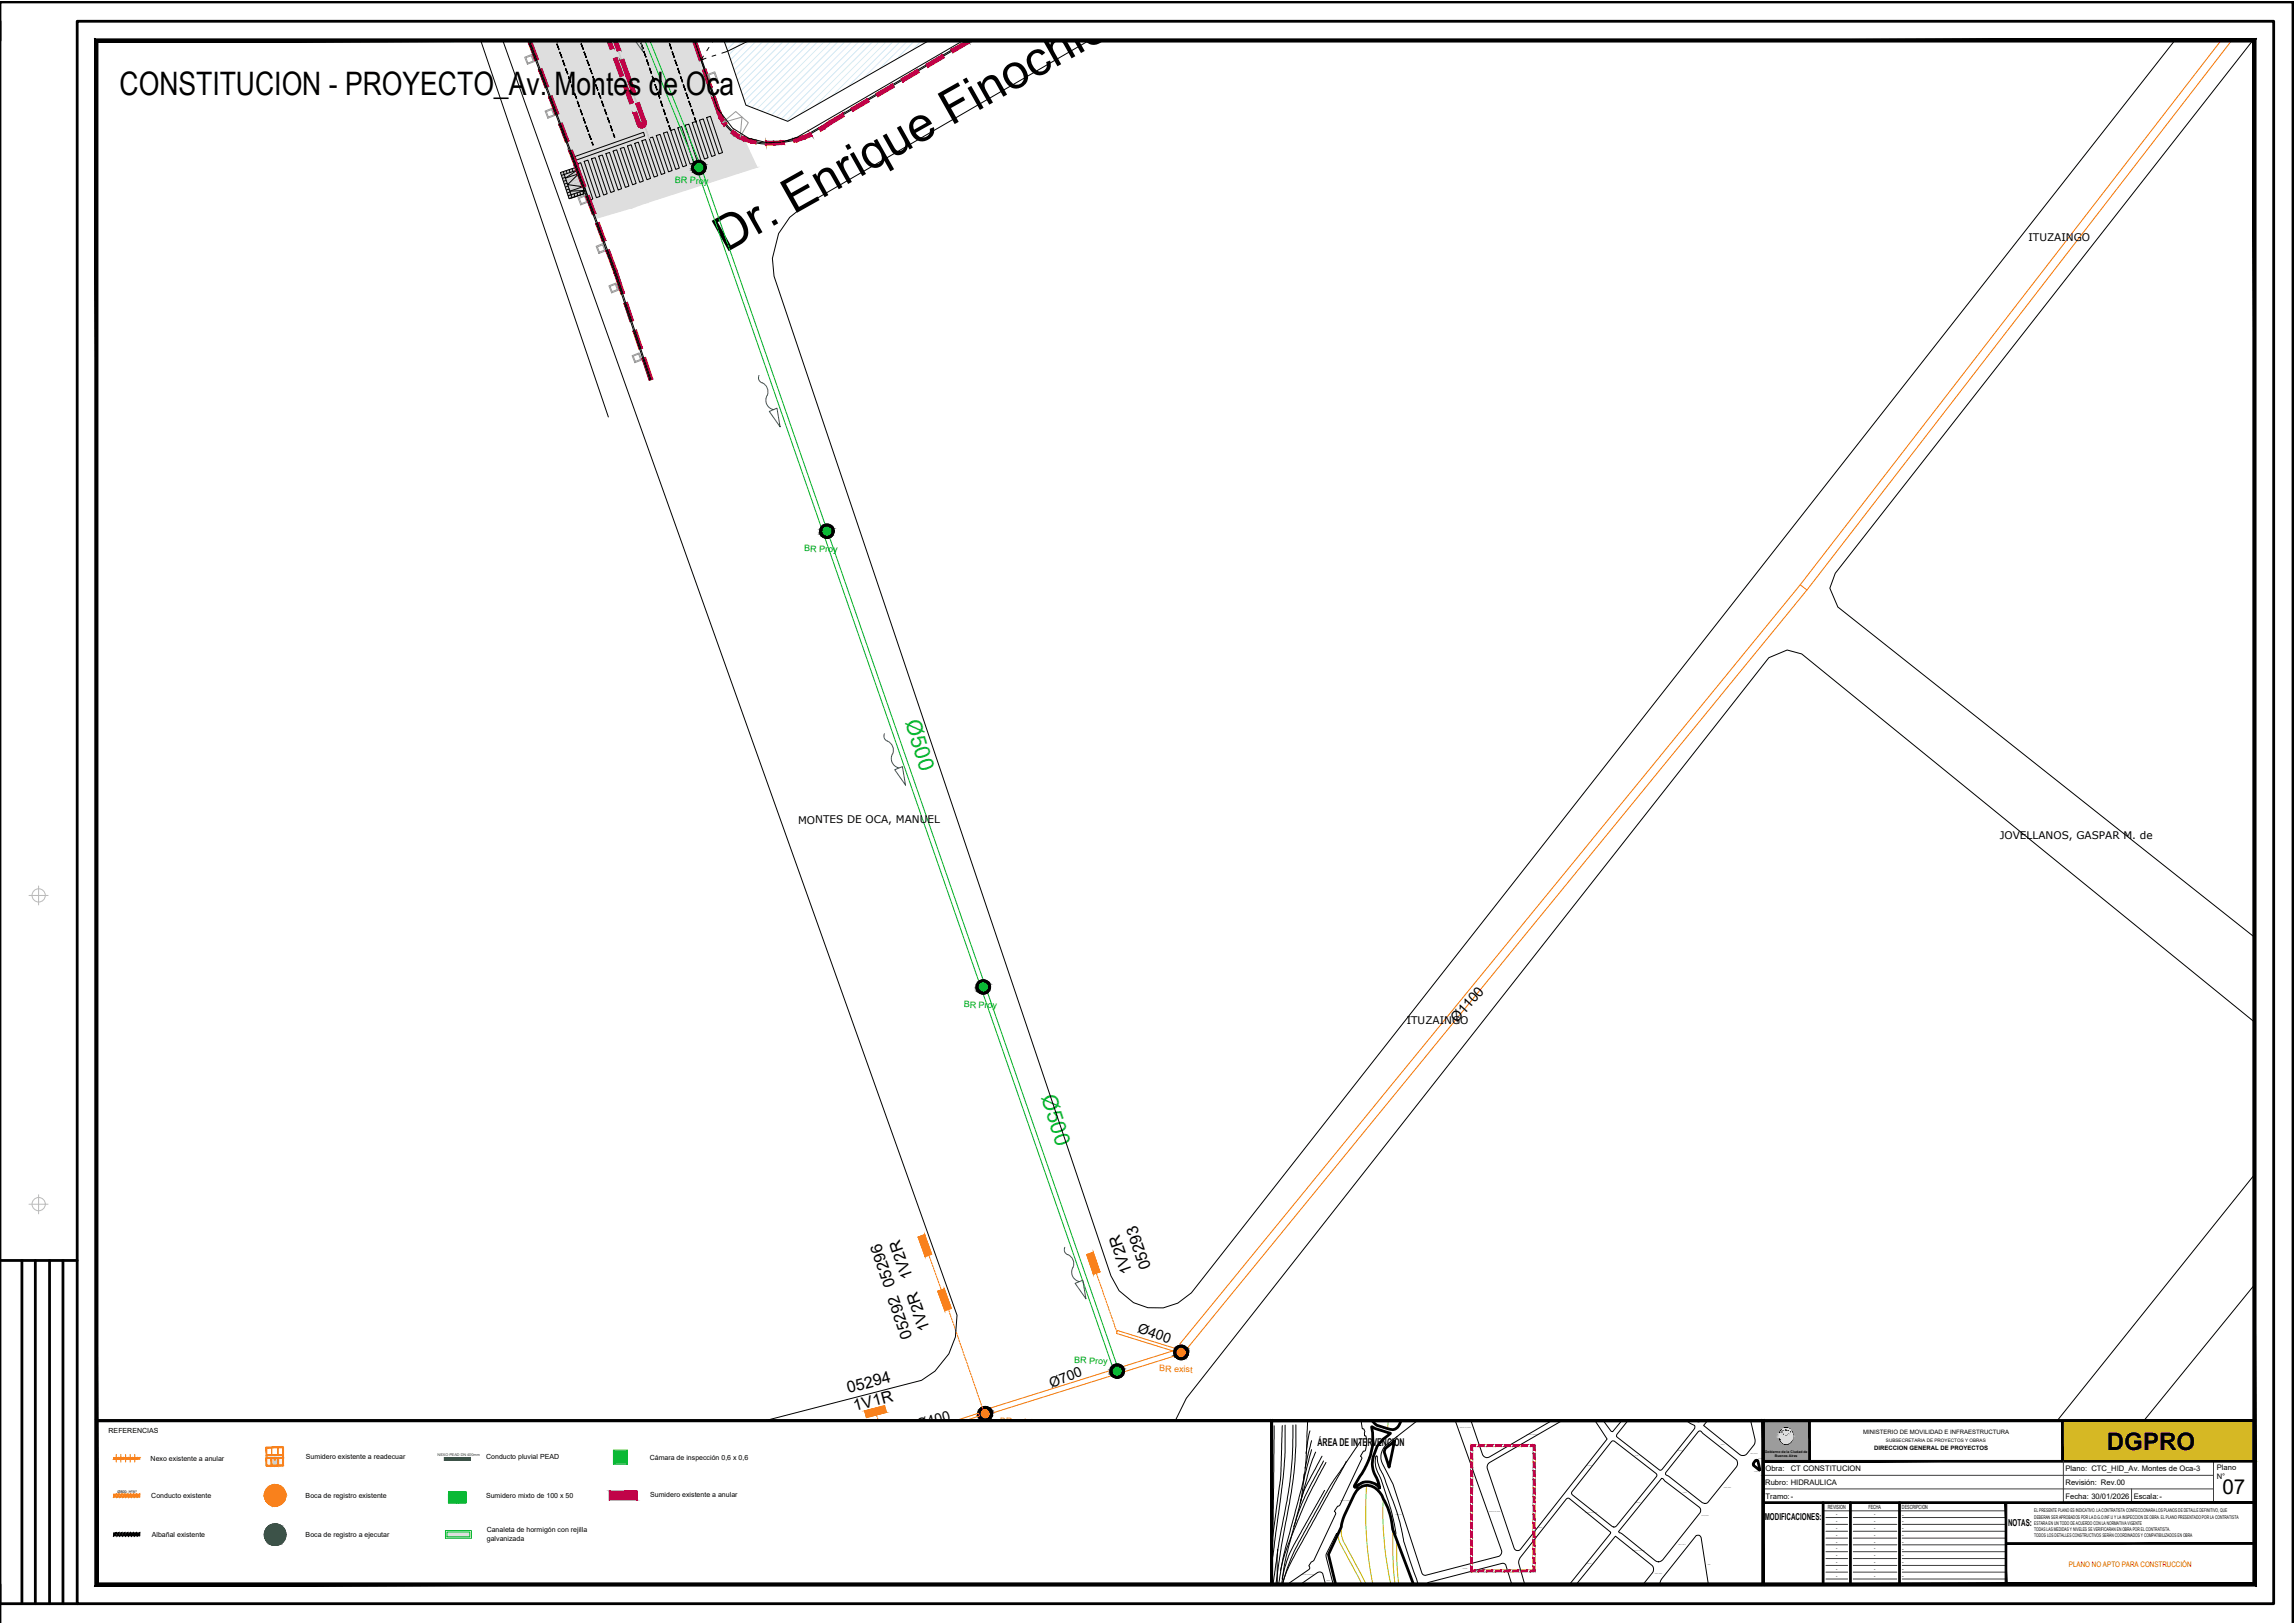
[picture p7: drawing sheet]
<svg xmlns="http://www.w3.org/2000/svg" width="594mm" height="420mm" viewBox="0 0 594 420" stroke-linecap="round" stroke-linejoin="round" font-family="sans-serif">
<defs><g id="words">
<text font-size="12.6" x="187.8" y="65.5" transform="rotate(-29 187.8 65.5)">Dr. Enrique Finochietto</text>
<text font-size="8.4" x="30.9" y="24.5">CONSTITUCION - PROYECTO_Av. Montes de Oca</text>
<text font-size="6.3" x="545.4" y="375.4">DGPRO</text>
<g font-size="5.6" fill="#00b82e">
<text x="234.3" y="186.9" transform="rotate(73 234.3 186.9)">Ø500</text>
<text x="269.5" y="284" transform="rotate(73 269.5 284)">Ø500</text>
</g>
<text font-size="5.3" x="575.3" y="386.7">07</text>
<g font-size="4.2">
<text x="293.2" y="329.3" transform="rotate(-109 293.2 329.3)">1V2R</text>
<text x="298" y="328" transform="rotate(-109 298 328)">05293</text>
<text x="231.8" y="332.7" transform="rotate(-109 231.8 332.7)">05296</text>
<text x="236.3" y="330.7" transform="rotate(-109 236.3 330.7)">1V2R</text>
<text x="236.2" y="346" transform="rotate(-109 236.2 346)">05292</text>
<text x="240.8" y="344" transform="rotate(-109 240.8 344)">1V2R</text>
<text x="219.7" y="360.6" transform="rotate(-15 219.7 360.6)">05294</text>
<text x="221.3" y="365.3" transform="rotate(-15 221.3 365.3)">1V1R</text>
</g>
<g font-size="3.6">
<text x="377.1" y="264.8" transform="rotate(-48 377.1 264.8)">Ø1100</text>
<text x="294.3" y="344.8" transform="rotate(20 294.3 344.8)">Ø400</text>
<text x="272.2" y="359.2" transform="rotate(-21 272.2 359.2)">Ø700</text>
<text x="237.7" y="370" transform="rotate(-16 237.7 370)">Ø400</text>
</g>
<text font-size="2.8" x="341" y="374.4">ÁREA DE INTERVENCIÓN</text>
<g font-size="2.7">
<text x="525.1" y="62.4">ITUZAINGO</text>
<text x="206.6" y="213.2">MONTES DE OCA, MANUEL</text>
<text x="517.7" y="217.3">JOVELLANOS, GASPAR M. de</text>
<text x="364.2" y="265.2">ITUZAINGO</text>
</g>
<g font-size="2.5">
<text x="456.8" y="393.4">MODIFICACIONES:</text>
<text x="519.8" y="395.1">NOTAS:</text>
</g>
<g font-size="2.3" fill="#009500">
<text x="174.7" y="47.3" transform="rotate(2 174.7 47.3)">BR Proy</text>
<text x="208.2" y="142.7" transform="rotate(2 208.2 142.7)">BR Proy</text>
<text x="249.5" y="260.8" transform="rotate(2 249.5 260.8)">BR Proy</text>
<text x="278.1" y="352.9" transform="rotate(2 278.1 352.9)">BR Proy</text>
</g>
<g font-size="2.3" fill="#ff7f00">
<text x="300.1" y="355" transform="rotate(2 300.1 355)">BR exist</text>
<text x="258.8" y="368.6" transform="rotate(2 258.8 368.6)">BR exist</text>
</g>
<g font-size="2">
<text x="457" y="380.9">Obra:</text>
<text x="463.5" y="380.9">CT CONSTITUCION</text>
<text x="534.7" y="380.9">Plano: CTC_HID_Av. Montes de Oca-3</text>
<text x="573.8" y="380.5">Plano</text>
<text x="573.8" y="382.9">N°</text>
<text x="456.9" y="384.4">Rubro: HIDRAULICA</text>
<text x="457" y="387.9">Tramo:-</text>
<text x="534.7" y="387.9">Fecha: 30/01/2026</text>
<text x="534.7" y="384.4">Revisión: Rev.00</text>
<text x="552.3" y="387.9">Escala:-</text>
</g>
<text font-size="2" fill="#d10000" x="535.6" y="405.6">PLANO NO APTO PARA CONSTRUCCIÓN</text>
<g font-size="1.8">
<text x="28.1" y="370.9">REFERENCIAS</text>
<text x="79.2" y="377.7">Sumidero existente a readecuar</text>
<text x="125.9" y="377.7">Conducto pluvial PEAD</text>
<text x="168.2" y="378">Cámara de inspección 0,6 x 0,6</text>
<text x="39" y="378.2">Nexo existente a anular</text>
<text x="39.2" y="387.8">Conducto existente</text>
<text x="79.1" y="387.8">Boca de registro existente</text>
<text x="125.8" y="387.8">Sumidero mixto de 100 x 50</text>
<text x="168.3" y="387.6">Sumidero existente a anular</text>
<text x="39.3" y="397.8">Albañal existente</text>
<text x="79.1" y="397.9">Boca de registro a ejecutar</text>
<text x="126" y="396.7">Canaleta de hormigón con rejilla</text>
<text x="126" y="398.8">galvanizada</text>
</g>
<g font-size="1.6">
<text x="482.3" y="371.3">MINISTERIO DE MOVILIDAD E INFRAESTRUCTURA</text>
<text x="485.1" y="375.5">DIRECCION GENERAL DE PROYECTOS</text>
</g>
<g font-size="1.5">
<text x="473.2" y="390.6">REVISION</text>
<text x="475.3" y="392.5">-</text>
<text x="475.3" y="394.3">-</text>
<text x="483.7" y="390.6">FECHA</text>
<text x="485.2" y="394.3">-</text>
<text x="485.2" y="392.5">-</text>
<text x="492.3" y="390.6">DESCRIPCION</text>
<text x="492.4" y="394.4">-</text>
<text x="492.4" y="392.6">-</text>
<text x="475.3" y="401.4">-</text>
<text x="475.3" y="399.6">-</text>
<text x="475.3" y="397.8">-</text>
<text x="475.3" y="396.1">-</text>
<text x="485.2" y="401.4">-</text>
<text x="485.2" y="399.6">-</text>
<text x="485.2" y="397.8">-</text>
<text x="485.2" y="396.1">-</text>
<text x="492.4" y="401.4">-</text>
<text x="492.4" y="399.7">-</text>
<text x="492.4" y="397.9">-</text>
<text x="492.4" y="396.1">-</text>
<text x="475.3" y="406.7">-</text>
<text x="475.3" y="404.9">-</text>
<text x="475.3" y="403.1">-</text>
<text x="485.2" y="406.7">-</text>
<text x="485.2" y="404.9">-</text>
<text x="485.2" y="403.1">-</text>
<text x="492.4" y="406.7">-</text>
<text x="492.4" y="405">-</text>
<text x="492.4" y="403.2">-</text>
<text x="475.3" y="408.4">-</text>
<text x="485.2" y="408.4">-</text>
<text x="492.4" y="408.5">-</text>
</g>
<g font-size="1.3">
<text x="526.6" y="394.7">ESTARA EN UN TODO DE ACUERDO CON LA NORMATIVA VIGENTE</text>
<text x="526.6" y="393.1">DEBERAN SER APROBADOS POR LA D.G.O.INF.U Y LA INSPECCION DE OBRA. EL PLANO PRESENTADO POR LA CONTRATISTA</text>
<text x="526.6" y="391.5">EL PRESENTE PLANO ES INDICATIVO. LA CONTRATISTA CONFECCIONARA LOS PLANOS DE DETALLE DEFINITIVO, QUE</text>
<text x="526.6" y="397.9">TODOS LOS DETALLES CONSTRUCTIVOS SERÁN COORDINADOS Y COMPATIBILIZADOS EN OBRA</text>
<text x="526.6" y="396.3">TODAS LAS MEDIDAS Y NIVELES SE VERIFICARAN EN OBRA POR EL CONTRATISTA.</text>
</g>
<text font-size="1.2" x="488.2" y="373.3">SUBSECRETARIA DE PROYECTOS Y OBRAS</text>
<text font-size="1" fill="#136734" x="113.3" y="377">NEXO PEAD DN 400mm</text>
<text font-size="1" x="30.4" y="386.4">Ø800; HºAº</text>
<g font-size=".9">
<text x="456.9" y="376">Gobierno de la Ciudad de</text>
<text x="459.4" y="377.1">Buenos Aires</text>
</g>
<g font-size=".2">
<text x="377.9" y="369.8">MONTES DE OCA, MANUEL</text>
<text x="395.2" y="371.5">FINOCHIETTO ENRIQUE DR.</text>
<text x="413.5" y="367.7">TACUARI</text>
<text x="423.2" y="376.9">TACUARI</text>
<text x="434.3" y="375.5">USPALLATA</text>
<text x="445.5" y="374.2">PIEDRAS</text>
<text x="453.1" y="376.5">GARCIA, MARTIN</text>
<text x="455.2" y="377.8">RUY DIAZ DE GUZMAN</text>
<text x="410.9" y="379.4">ITUZAINGO</text>
<text x="454.1" y="381">PIEDRAS</text>
<text x="455.8" y="382.2">RUY DIAZ DE GUZMAN</text>
<text x="346.9" y="388.5">FINOCHIETTO ENRIQUE DR.</text>
<text x="423.4" y="389.2">USPALLATA</text>
<text x="435.7" y="386.5">TACUARI</text>
<text x="446.2" y="385.1">GARCIA, MARTIN</text>
<text x="361.3" y="392.1">HORNOS, Gral.</text>
<text x="385.4" y="391.4">MONTES DE OCA, MANUEL</text>
<text x="398" y="395.6">ITUZAINGO</text>
<text x="410.3" y="391.7" transform="rotate(-1 410.3 391.7)">JOVELLANOS, GASPAR M. de</text>
<text x="440.5" y="392.3">GARCIA, MARTIN</text>
<text x="422.6" y="401.6">JOVELLANOS, GASPAR M. de</text>
<text x="434.5" y="399.9">GARCIA, MARTIN</text>
<text x="337.1" y="407.6">FINOCHIETTO ENRIQUE DR.</text>
<text x="378.6" y="406.3">ITUZAINGO</text>
<text x="410.8" y="405">USPALLATA</text>
<text x="428.4" y="407.6">GARCIA, MARTIN</text>
<text x="442" y="405.3">AZARA</text>
<text x="343.4" y="409.3">HERRERA</text>
</g>
</g></defs>
<!-- layer: DGPRO_ Calzada -->
<g fill="#dedede" stroke="#dedede" stroke-width=".26">
<path d="M165 10.5h14.7l6.4 18.7z"/>
<path d="M152.7 52.5h14.8l-3.8 1.3z"/>
<path d="M137 10.5l7 18.7h42.1zM137 10.5h28l21.1 18.7z"/>
<path d="M144 29.2l42.3 .5-.2-.5zM144 29.2l42.3 .5h-42.1z"/>
<path d="M144.2 29.7l42.4 .6-.3-.6zM144.2 29.7l42.4 .6h-42.2z"/>
<path d="M144.4 30.3l42.4 .5-.2-.5zM144.4 30.3l42.4 .5h-42.2z"/>
<path d="M144.6 30.8l42.5 .5-.3-.5zM144.6 30.8l42.5 .5h-42.3z"/>
<path d="M144.8 31.3l42.7 .6-.4-.6zM144.8 31.3l42.7 .6h-42.5z"/>
<path d="M145 31.9l42.8 .5-.3-.5zM145 31.9l42.8 .5h-42.6z"/>
<path d="M145.2 32.4l43.1 .5-.5-.5zM145.2 32.4l43.1 .5h-42.9z"/>
<path d="M145.4 32.9l43.3 .5-.4-.5zM145.4 32.9l43.3 .5h-43.1z"/>
<path d="M145.6 33.4l43.6 .5-.5-.5zM145.6 33.4l43.6 .5h-43.4z"/>
<path d="M145.8 33.9l43.9 .4-.5-.4zM145.8 33.9l43.9 .4h-43.8z"/>
<path d="M145.9 34.3l44.3 .4-.5-.4zM145.9 34.3l44.3 .4h-44.1z"/>
<path d="M146.1 34.7l44.7 .4-.6-.4zM146.1 34.7l44.7 .4h-44.6z"/>
<path d="M146.2 35.1l45.2 .3-.6-.3zM146.2 35.1l45.2 .3h-45.1z"/>
<path d="M146.3 35.4l45.7 .3-.6-.3zM146.3 35.4l45.7 .3h-45.5z"/>
<path d="M146.5 35.7l46.1 .3-.6-.3zM146.5 35.7l46.1 .3h-46z"/>
<path d="M146.6 36l49.4 7.3-3.4-7.3zM146.6 36l49.4 7.3h-46.7z"/>
<path d="M149.3 43.3l18.2 9.2 28.5-9.2zM149.3 43.3l18.2 9.2h-14.8z"/>
<path d="M152.7 52.5l.5 1.3h10.5zM153.2 53.8h10.5l-9.4 2.8z"/>
</g>
<!-- layer: DGPRO_DH blanca -->
<g fill="none" stroke="#000" stroke-width=".26">
<path d="M165.7 10.5h.1M153.5 37.5h.1M156.8 39.8l1-.3 3.1 9.4-.9 .3zM158.7 39.1l.9-.3 3.2 9.4-.9 .3zM159.1 35.5l-.1 .1M160.6 38.4l.9-.3 3.2 9.4-1 .3zM162.4 37.8l1-.3 3.1 9.4-.9 .3zM164.3 37.1l.9-.3 3.2 9.4-.9 .3zM166.2 36.4l.9-.3 3.2 9.4-1 .3zM168 35.8l1-.3 3.1 9.3-.9 .4zM169.9 35.1l1-.3 3.1 9.4-.9 .3zM171.7 34.5l1-.4 3.2 9.4-1 .4z"/>
<path d="M173.6 33.8h.1M173.6 33.8l1-.4 3.1 9.4-.9 .4zM175.5 33.1l.9-.3 3.2 9.4-1 .3zM177.3 32.4l1-.3 3.1 9.4-.9 .3zM179.2 31.8l1-.3 3.1 9.3-.9 .4zM180.2 31.5l-.1 .1M181.1 31.1l.9-.3 3.2 9.4-1 .3zM182.9 30.4l1-.3 3.1 9.4-.9 .3zM148.8 40.5l17.8-6.3 .3 1-17.7 6.2zM149.4 42.5l.9-.4 3.2 9.4-1 .4zM151.2 41.8l1-.4 3.1 9.4-.9 .4zM153.1 41.1l1-.3 3.1 9.4-.9 .3z"/>
<path d="M155 40.4l.9-.3 3.1 9.4-.9 .3z"/>
</g>
<!-- layer: DGPRO_Cordon nuevo -->
<path d="M179.7 10.5l6.4 18.6M180 10.5l6.4 18.5a11.7 11.7 0 0 0 9.1 7.7 14.2 14.2 0 0 0 6 .1l5.8-1 43.1-25.3M251 10.5l-43.5 25.5a26.5 26.5 0 0 1-12 1 12 12 0 0 1-9.4-7.9" fill="none" stroke="#000" stroke-width=".26"/>
<!-- layer: PR_Podoctatiles -->
<g fill="none" stroke="#ccc" stroke-width=".26">
<path d="M145.2 44.7v.1M145.2 44.7h.1M145.2 44.8h.1M145.3 44.6h.1M145.3 44.9v.1zM145.3 45.1l.1 .1zM145.5 44.7h.1M145.4 45.3h.1zM145.4 44.6h.1M145.5 45.5h.1M145.5 44.6l.1 .1zM145.5 44.9v.1z"/>
<path d="M145.5 45.2l.1 .1zM145.5 45.5v.1zM145.5 45.7l.1 .1zM145.6 44.9h.1M145.6 44.8v.1M145.6 45.3h.1M145.6 45.9h.1M145.6 46.2h.2zM145.7 44.5h.1M145.8 45.6h.1M145.7 45h.1M145.7 45v.1"/>
<path d="M145.7 45.2l.1 .1zM145.7 45.8h.1zM145.8 46.3h.1M145.7 45.2v.1M145.7 45.1h.1M145.8 44.6h.1M145.8 44.5h.1M145.8 45v.1M145.8 44.5h-.1M145.8 44.8l.1 .1M145.8 44.9h.1M145.8 45.4h.1z"/>
<path d="M145.8 46v.1zM145.8 46.6l.1 .1M145.8 46.6v.1M145.8 44.8v.1M145.8 46.6h.1M145.8 46.8l.2 .1zM145.8 45.8h.1M145.8 46.8h.1M145.8 46.7h.1M145.9 44.5v.1zM145.9 45.6v.1zM145.9 46.1h-.1"/>
<path d="M145.9 45l.1 .1zM145.9 45.3h.1zM145.9 45.8l.1 .1zM146 46.5h.1M145.9 46.1l.1 .2zM145.9 46.9l.1 .1zM146 44.7h.1M146 44.5h.1M146 45h.1M146 47.2v.1zM146 45.5h.1M146 46l.1 .1z"/>
<path d="M146 46.8l.2 .1zM146 47.4l.1 .1zM146 46.6h.1M146 46.6v.1M146 47.2h.1M146 46.7h.1M146.1 44.5h.1zM146.1 46.6v.1M146.1 45.6v.2zM146.1 46.2h.1M146.1 44.7l.2 .1zM146.1 44.3l-.1 .1"/>
<path d="M146.1 45.8l.2 .1zM146.1 46.4l.1 .1M146.1 46.5h.1M146.1 47h.2zM146.1 47.6h.2zM146.1 46.4v.1M146.2 45.1l-.1 .1M146.2 45.1h.1M146.2 45.7h.1M146.2 47.4v.1M146.2 44.7h.1M146.2 46.5h.1"/>
<path d="M146.2 44.3l.1 .1zM146.2 44.9l.1 .1zM146.2 46.1h.1zM146.2 47.2l.1 .1zM146.3 46.6v.1zM146.3 47.4l.1 .1zM146.3 47.8v.1zM146.3 48l.1 .1zM146.3 48h.1M146.3 46.3l.1 .1M146.3 44.5h.1M146.3 46.3h.1"/>
<path d="M146.3 46.5l.2 .1zM146.3 46.8v.1zM146.3 47l.1 .2zM146.3 47.6l.2 .1zM146.3 44.4h.1M146.4 44.2v.1M146.3 44.8h.1M146.4 48.2v.1zM146.4 46.3v.1M146.4 44.4l.2 .1zM146.4 45h.2M146.4 45h.1"/>
<path d="M146.4 46.4l.1 .1M146.4 46.7h.1M146.4 47l.1 .1M146.4 47.2l.1 .1M146.4 47.2h.1M146.5 46.9h.1zM146.5 47.2v.1M146.5 47.5h.1zM146.5 47.8v.1zM146.5 48l.1 .1zM146.5 48.4v.1zM146.5 48.6h.1z"/>
<path d="M146.5 44.2h.1M146.5 44.2l-.1 .1M146.5 44.6l.1 .1zM146.5 47.3h.1M146.6 47.2h.1M146.6 48h.1M146.6 48.3h.1M146.6 48.9h.1M146.6 48.8v.1M146.6 47.7h.1M146.6 48.8h.1M146.6 44.2v.1z"/>
<path d="M146.6 44.8v.1zM146.6 47.9h.1zM146.6 49l.1 .1zM146.6 44.4l.2 .1zM146.6 47.3l.1 .1zM146.7 47.5l.1 .1zM146.7 47.3h.1M146.7 48.1l.1 .1zM146.7 48.1v.1M146.7 48.4v.2zM146.7 48.6v.2zM146.7 49v.1"/>
<path d="M146.7 49.2l.1 .1zM146.7 44.2v.1M146.7 44.8v.1M146.7 48h.1M146.7 44.6l.1 .1zM146.7 49.5l.2-.1zM146.8 48.4h.1M146.8 47.7v.1zM146.8 48.9v.1zM146.8 44.8v.1M146.8 44.8h.1M146.8 49.5h.1"/>
<path d="M146.8 49.7h.1zM146.8 47.5v.1M146.8 44.2h.1M146.9 44.1h-.2M146.9 44.2h.1M146.9 44.8v.1M146.9 47.9h.1M146.9 49.1h.1M146.9 48.9h.1M146.9 47.9l-.1 .1M147 44.5h.1M146.9 48.1l.1 .1z"/>
<path d="M146.9 48.5v.1zM146.9 48.7v.1zM146.9 49.3v.1zM146.9 49.9l.1 .1M146.9 49.9v.1M146.9 48.1v.1M146.9 49.9h.1M146.9 44.2l.2-.1zM146.9 44.7h.2zM146.9 49.5h.2zM146.9 50.1l.1 .1M146.9 44.1v.1"/>
<path d="M146.9 50h.1M147 48.4h.1M147 48.9v.1zM147 50.2l.2 .1zM147 50l.1 .2zM147 49.7l.2 .1zM147.1 44.4h.1M147.1 44.6h.1M147.1 49.1h.1M147.1 44h.1M147.1 48.5l.1 .1zM147.1 48.8h.1"/>
<path d="M147.1 49.1v.1zM147.1 49.3l.1 .1zM147.2 49.9h.1M147.1 50.5l.1 .1zM147.2 44.2h.1zM147.2 50.2l.1-.1zM147.2 44.8h.1M147.2 49.5h.1M147.2 49v.1M147.2 50.7l.1 .1M147.2 44h.1M147.2 48.9v.1"/>
<path d="M147.2 48.9h.1M147.2 50.7h.1M147.2 44.4h.1M147.2 49.2h.2zM147.2 48.9v.2M147.2 49.7l.2 .1zM147.2 50.3l.2 .1zM147.2 50.9l.1 .1zM147.2 48.8h.1M147.2 49.7v.1M147.3 50.7v.1M147.3 49.1h.1"/>
<path d="M147.4 44.6h.1M147.3 49.4l.1 .1zM147.4 49.9h.1M147.3 50.5l.1 .1zM147.3 44.4h.1M147.3 51.1h.1M147.4 43.9v.2zM147.4 44.2l.1 .1zM147.4 50.2h.1zM147.4 50.8h.1zM147.4 51.1v.1zM147.4 51.3l.1 .1z"/>
<path d="M147.4 50.3v.1M147.4 51.3v.1M147.4 49.4h.1M147.4 49.6v.1M147.4 49.6h.1M147.4 50.7h.1M147.4 43.9h.1M147.4 50.3l.2 .1zM147.4 49.8l.2 .1zM147.4 50.9l.1 .2zM147.4 49.7h.1M147.5 44.4v.1z"/>
<path d="M147.5 49.6v.1M147.5 44.6v.1M147.5 44.6h.1M147.5 50h.1M147.5 49.7l.1 .1M147.5 50.3l.1 .1M147.5 51.1h.1M147.5 50.5h.1M147.6 44v.1zM147.6 44.2l.1 .1zM147.6 44.6v.1M147.6 50.2h.1z"/>
<path d="M147.6 50.5h.1M147.6 43.9h-.1M147.6 44.2v.1M147.6 51.1h-.1M147.7 50.8h.1M147.7 51.3h.1M147.7 43.9h.1M147.7 44.5h.1M147.7 50.4l.1 .1zM147.7 50.5h.1M147.7 51l.1 .1zM147.7 51.3l-.1 .1"/>
<path d="M147.7 50.3h.1M147.8 44.2h.1M147.7 50.6l.1 .1zM147.8 51.3h.1M147.8 43.8h.1M147.8 44.3l.1 .1zM147.8 50.8l.1 .1zM147.9 44h.1M147.9 44.5h.1M147.9 44.5v.1M147.9 50.5h.1M147.9 51l.1 .1z"/>
<path d="M147.9 43.7v.1M147.9 50.8v.1M148 51.2h.1M148 50.6v.2zM148 44.1v.1M148 44.1v.1zM148 43.8h.1zM148 50.9h.1zM148 50.5h.1M148 50.4h.1M148 43.7h.1M148 50.8h.1"/>
<path d="M148.2 44h.1M148.1 44.3l-.1 .1zM148.1 50.5l.1 .1zM148.1 51.1h.1zM148.1 50.3v.1M148.2 50.5h.1M148.2 50.7h.1zM148.2 44.1l.1 .1zM148.2 44.1v.1M148.2 51.1h.1M148.3 43.8h.1M148.3 50.3v.1"/>
<path d="M148.3 50.4h.1M148.3 50.9v.1zM148.3 51.1h.1M148.3 43.6h-.1M148.3 44h.1M148.3 50.6l.1-.1zM148.3 50.6h.1M148.3 44.4v.1M148.3 44.4h.1M148.3 51h.1M148.4 51.1h.1M148.4 44h.1"/>
<path d="M148.4 44.2v.1M148.4 44.2h.1M148.4 50.7l.1 .1zM148.4 43.6h.1M148.4 50.2h.1M148.5 43.8v.1zM148.5 50.9v.2zM148.5 43.5h.1M148.5 44l.1 .1zM148.5 50.3v.1M148.5 50.3v.2M148.5 50.6l.1 .1z"/>
<path d="M148.5 50.2h.1M148.5 50.5h.1M148.5 43.9h.1M148.5 50.4v.1M148.5 51h.1M148.6 43.6v.2zM148.6 44.3h.1M148.6 44.2l.1 .1M148.6 50.2l.1 .1zM148.6 50.8h.1zM148.6 44.2v.1M148.6 50.2h.1"/>
<path d="M148.6 43.5h.1M148.7 51h.1M148.7 43.9v.1zM148.7 50.5h.1M148.7 44.1l.1 .1zM148.8 43.5h.1M148.8 43.5v.1zM148.8 43.7h.1zM148.8 50.2l.1 .1zM148.8 50.6v.1zM148.8 50.8h.1zM148.8 44l.2-.1z"/>
<path d="M148.8 50.1h.1M148.8 44.1v.1M148.9 43.9h.1M148.9 50.2h.1M148.9 50.5h.1M148.9 43.4h.1M149 50.2h.1M148.9 50.4l.1 .1zM149 43.5h.1M149 43.5v.1M149 43.7h.1M149 43.7l.1 .2"/>
<path d="M149 44.1l.1 .1M149 44.1v.1M149 50.3l.1 .1zM149 50.3l.1 .1M149 50.6l.1 .2zM149 50.8v.1M149 50.8h.1M149.1 43.9h.1M149.1 44.2h.1M149.1 50.8h.1M149.1 43.9v.2M149.2 50.6h.1"/>
<path d="M149.1 44.1h.1M149.1 50h.1M149.1 50.8l.2-.1zM149.1 50.6h.1M149.2 50.1v.1M149.2 50.2h.1M149.2 50.3l.2 .1zM149.2 50h-.1M149.2 50.3v.1M149.3 50l.1 .1zM149.3 50.6h.1M149.4 50.2h.1"/>
<path d="M149.4 50.7h.1M149.4 50.4l.2 .1zM149.5 49.9h.1M149.5 50.2h.1M149.5 50l.1 .1zM149.5 50.6h.1M149.6 49.9h.1M149.6 49.9h-.1M149.6 50h.1M149.6 50.2v.1zM149.6 50.2h.1M149.6 50.5l.2-.1z"/>
<path d="M149.8 49.9h.1M149.7 50.6h.1M149.7 50l.2 .1zM149.7 50.1l.1 .1M149.8 50.6h.1M149.8 49.7l.1 .1M149.8 50.2l.1 .2zM149.8 50.6h-.1M149.9 49.7h.1M149.9 49.9v.1zM149.9 50.3v.1M149.9 50.1l.2 .1z"/>
<path d="M149.9 50.4l.1 .1zM150 49.7h.1M150 50.3l.1 .1zM150 49.7v.1M150.1 50h.1zM150.1 50.1v.1M150.1 49.9h.1M150.2 50.5h.1M150.2 50.1l.1 .1zM150.2 49.7h.1M150.3 49.7h.1M150.2 50.1l.1 .1"/>
<path d="M150.2 50.3l.1 .2zM150.2 50.3h.1M150.3 49.6v.1M150.3 50l.1 .1zM150.4 49.7l.1-.1zM150.4 50.2h.1zM150.4 50h.1M150.5 50.4h.1M150.5 49.9h.1M150.5 50.2h.1M150.5 50l.1 .1zM150.5 49.5h.1"/>
<path d="M150.6 49.7h.1zM150.6 50h.1M150.6 50.2l.1 .1zM150.6 49.5h.1M150.7 49.9v.1M150.7 49.9h.1M150.7 50h.1M150.7 50l.1 .2zM150.7 49.5h.1M150.8 49.4v.2zM150.8 50.2h.1M150.9 50.2h.1"/>
<path d="M150.9 49.7v.1zM151 49.9h.1M150.9 49.4h.1M151 49.5h.1M151 49.5v.1M151 50.1v.1M151 50.1h.1M151 49.6h.1M151 49.7h.1M151 49.7l.1 .1M151.1 50h.1M151.2 50.1h.1"/>
</g>
<!-- layer: BALDOSAS NUEVAS -->
<g fill="none" stroke="#c7c8ca" stroke-width=".26">
<path d="M146.1 45.2l1.8 5.2M146.3 45.1l1.8 5.2M146.6 45l1.8 5.2M146.9 44.9l1.8 5.3M147.2 44.8l1.7 5.3M147.4 44.7l1.8 5.3M147.7 44.6l1.8 5.3M148 44.5l1.7 5.3M148.2 44.5l1.8 5.2M148.5 44.4l1.8 5.2M148.8 44.3l1.7 5.2M149 44.2l1.8 5.2"/>
<path d="M149.3 44.1l1.8 5.3"/>
</g>
<!-- layer: TACTILES NUEVOS -->
<g fill="none" stroke="#000" stroke-width=".26">
<path d="M145.8 44.5l.2 .7-.7 .2M146.3 45.9l-.7 .3M146.6 44.2l.2 .7M146.6 46.7l-.8 .2M146.8 47.4l-.7 .3M147.1 50.7l.7-.3 .3 .8M147.1 48.2l-.8 .2M147.3 43.9l.3 .8M147.3 48.9l-.7 .3M147.6 49.7l-.8 .3M148.1 43.7l.2 .7M148.6 50.2l.2 .7"/>
<path d="M148.8 43.4l.3 .8M149.2 44.2l-.3-.8-3.8 1.3 2.2 6.7 3.9-1.2M149.4 49.9l.2 .8M149.4 44l1.8 5.3M149.4 44l-3.4 1.2 1.8 5.2 3.4-1.1M149.4 44l-3 2.1 3.4-1.1-2.9 2.8 4 .5-3.4 1.2 3.7-.2M150.1 49.7l.2 .7M150.8 49.4l.3 .8M150.9 49.4l.3 .8M151.2 50.2l-3.9 1.2"/>
</g>
<!-- layer: DGPRO_DH blanca -->
<g fill="#000" stroke="#000" stroke-width=".26">
<path d="M143.8 10.5l.2 .2zM143.8 10.5l.2 .2z"/>
<path d="M144.1 11.4l.6 1.4zM144.1 11.4l.6 1.4z"/>
<path d="M144.9 13.5l.6 1.4zM144.9 13.5l.5 1.4z"/>
<path d="M145.7 15.7l.5 1.3zM145.7 15.7l.4 1.4z"/>
<path d="M146.4 17.8l.6 1.3zM146.4 17.8l.5 1.4z"/>
<path d="M147.2 19.9l.5 1.4zM147.2 19.9l.5 1.4z"/>
<path d="M150.1 10.5l.1 .1zM150.1 10.5l.1 .1z"/>
<path d="M150.4 11.3l.6 1.4zM150.4 11.3l.6 1.4z"/>
<path d="M151.2 13.5l.6 1.4zM151.2 13.5l.6 1.4z"/>
<path d="M151.9 15.6l.6 1.4zM151.9 15.6l.6 1.4z"/>
<path d="M152.7 17.7l.5 1.4zM152.7 17.7l.5 1.4z"/>
<path d="M153.5 19.8l.5 1.4zM153.5 19.8l.5 1.4z"/>
<path d="M165.9 11.2l.6 1.4zM165.9 11.2l.5 1.5z"/>
<path d="M166.7 13.3l.5 1.5zM166.7 13.4l.5 1.4z"/>
<path d="M167.4 15.5l.5 1.4zM167.4 15.5l.5 1.4z"/>
<path d="M168.1 17.6l.6 1.4zM168.1 17.6l.5 1.5z"/>
<path d="M168.8 19.8l.6 1.4zM168.8 19.8l.6 1.4z"/>
<path d="M173.3 11.3l.5 1.4zM173.3 11.3l.5 1.4z"/>
<path d="M174 13.4l.5 1.4zM174 13.4l.5 1.5z"/>
<path d="M174.7 15.6l.6 1.4zM174.7 15.6l.6 1.4z"/>
<path d="M175.4 17.7l.6 1.4zM175.4 17.7l.6 1.4z"/>
<path d="M176.1 19.8l.6 1.4zM176.1 19.8l.5 1.5z"/>
<path d="M147.9 22l.6 1.4zM147.9 22l.5 1.4z"/>
<path d="M148.7 24.1l.6 1.4zM148.7 24.1l.5 1.4z"/>
<path d="M149.4 26.2l.6 1.4zM149.4 26.2l.6 1.4z"/>
<path d="M150.2 28.3l.5 1.5zM150.2 28.4l.5 1.4z"/>
<path d="M151 30.4l.5 1.5zM151 30.5l.5 1.4z"/>
<path d="M151.7 32.6l.6 1.4zM151.7 32.6l.6 1.4z"/>
<path d="M152.4 34.7l.6 1.4zM152.4 34.7l.6 1.4z"/>
<path d="M153.2 36.8l.3 .7zM153.2 36.8l.3 .7z"/>
<path d="M154.2 21.9l.6 1.4zM154.2 21.9l.5 1.5z"/>
<path d="M154.9 24l.6 1.4zM154.9 24l.5 1.5z"/>
<path d="M155.7 26.2l.6 1.4zM155.7 26.2l.5 1.4z"/>
<path d="M156.5 28.3l.6 1.4zM156.5 28.3l.5 1.4z"/>
<path d="M157.2 30.4l.6 1.4zM157.2 30.4l.5 1.4z"/>
<path d="M158 32.5l.5 1.4zM158 32.5l.5 1.5z"/>
<path d="M158.7 34.6l.4 .9zM158.7 34.6l.3 1z"/>
<path d="M169.5 21.9l.6 1.4zM169.5 21.9l.5 1.4z"/>
<path d="M170.3 24l.5 1.4zM170.3 24l.4 1.4z"/>
<path d="M171 26.2l.5 1.4zM171 26.2l.5 1.4z"/>
<path d="M171.7 28.3l.6 1.4zM171.7 28.3l.5 1.4z"/>
<path d="M172.4 30.4l.6 1.4zM172.4 30.4l.5 1.4z"/>
<path d="M173.1 32.6l.6 1.2zM173.1 32.6l.6 1.2z"/>
<path d="M176.9 22l.5 1.4zM176.9 22l.5 1.4z"/>
<path d="M177.6 24.1l.5 1.4zM177.6 24.1l.5 1.4z"/>
<path d="M178.3 26.2l.6 1.4zM178.3 26.2l.5 1.4z"/>
<path d="M179 28.4l.6 1.4zM179 28.4l.6 1.4z"/>
<path d="M179.7 30.5l.5 1zM179.7 30.5l.4 1.1z"/>
</g>
<!-- layer: DGPRO_DH Amarilla -->
<g fill="#ccc" stroke="#ccc" stroke-width=".26">
<path d="M159.1 10.6l.2 .4zM159.1 10.6l.2 .4z"/>
<path d="M159.3 11.3l.3 .5zM159.3 11.3l.3 .5z"/>
<path d="M159.6 12l.3 .4zM159.6 12l.2 .5z"/>
<path d="M159.9 12.7l.2 .5zM159.9 12.7l.1 .5z"/>
<path d="M160.1 13.4l.3 .5zM160.1 13.4l.3 .5z"/>
<path d="M160.4 14.1l.2 .5zM160.4 14.1l.1 .5z"/>
<path d="M160.6 14.9l.2 .4zM160.6 14.9l.2 .4z"/>
<path d="M160.9 15.5l.2 .5zM160.9 15.5l.2 .5z"/>
<path d="M161.1 16.3l.2 .4zM161.1 16.3l.2 .4z"/>
<path d="M161.3 17l.3 .4zM161.3 17l.2 .4z"/>
<path d="M161.6 17.7l.2 .4zM161.6 17.7l.2 .5z"/>
<path d="M161.8 18.4l.3 .4zM161.8 18.4l.3 .4z"/>
<path d="M162.1 19.1l.2 .4zM162.1 19.1l.2 .5z"/>
<path d="M162.3 19.8l.3 .4zM162.3 19.8l.2 .5z"/>
<path d="M162.6 20.5l.2 .5zM162.6 20.5l.2 .5z"/>
<path d="M162.9 21.2l.2 .5zM162.9 21.2l.2 .5z"/>
<path d="M163.1 21.9l.2 .5zM163.1 21.9l.1 .5z"/>
<path d="M163.3 22.6l.3 .5zM163.3 22.6l.2 .5z"/>
<path d="M163.6 23.3l.2 .5zM163.6 23.3l.2 .5z"/>
<path d="M163.8 24l.3 .5zM163.8 24l.2 .5z"/>
<path d="M164.1 24.8l.2 .4zM164.1 24.8l.2 .4z"/>
<path d="M164.3 25.4l.3 .5zM164.3 25.4l.3 .5z"/>
<path d="M164.6 26.2l.2 .4zM164.6 26.2l.2 .4z"/>
<path d="M164.9 26.8l.2 .5zM164.8 26.9l.2 .4z"/>
<path d="M165.1 27.6l.2 .4zM165.1 27.6l.2 .5z"/>
<path d="M165.3 28.3l.3 .4zM165.3 28.3l.3 .4z"/>
<path d="M165.6 29l.2 .4zM165.6 29l.1 .5z"/>
<path d="M165.8 29.7l.3 .4zM165.8 29.7l.2 .5z"/>
<path d="M166.1 30.4l.2 .5zM166.1 30.4l.2 .5z"/>
<path d="M166.3 31.1l.3 .4zM166.3 31.1l.2 .5z"/>
<path d="M166.6 31.8l.2 .5zM166.6 31.8l.2 .5z"/>
<path d="M166.8 32.5l.2 .5zM166.8 32.5l.2 .5z"/>
<path d="M167.1 33.2l.2 .5zM167.1 33.2l.2 .5z"/>
<path d="M167.4 33.9l.2 .5zM167.3 34l.2 .4z"/>
<path d="M167.6 34.6l.2 .5zM167.6 34.6l.1 .5z"/>
<path d="M167.8 35.3l.3 .5zM167.8 35.3l.3 .5z"/>
</g>
<path d="M168 35.8h.1" fill="none" stroke="#ccc" stroke-width=".26"/>
<!-- layer: CAZOLETAS EXISTENTES -->
<g fill="none" stroke="#989898" stroke-width=".26">
<path d="M135.8 14.8l1.8-.7 .7 1.8-1.8 .7zM136.1 14.9l1.4-.5 .5 1.4-1.3 .5zM183.2 19.3l1.8-.7 .7 1.8-1.8 .7zM183.5 19.4l1.4-.5 .5 1.4-1.4 .5zM141.1 28.7l1.9-.7 .6 1.9-1.8 .7zM141.4 28.9l1.4-.5 .5 1.4-1.4 .5zM149.6 51.2l1.9-.7 .7 1.8-1.9 .7zM149.9 51.4l1.4-.6 .5 1.4-1.3 .5zM154.3 63.8l1.8-.8 .7 1.9-1.8 .7zM154.6 63.9l1.4-.5 .5 1.3-1.3 .6zM157.6 74l1.8-.7 .7 1.8-1.8 .7zM157.9 74.1l1.4-.5 .5 1.4-1.3 .5z"/>
<path d="M163.6 92.1l1.8-.7 .8 1.8-1.9 .7zM163.9 92.2l1.4-.5 .5 1.3-1.3 .6z"/>
</g>
<!-- layer: DGPRO_Cordon existente -->
<g fill="#b8002e" stroke="#b8002e" stroke-width=".26">
<path d="M179.4 11l2.5 4.5-1.6-4.8zM179.4 11l2.5 4.5-.9 .3z"/>
<path d="M181.8 18.2l2.6 4.4-1.6-4.8zM181.8 18.2l2.6 4.4-1 .3z"/>
<path d="M184.2 25.3l2.4 3.7-1.4-4.1zM184.2 25.3l2.4 3.7-1 .3z"/>
<path d="M185.6 29.3l1-.3-.4 1.6zM186.6 29l-.4 1.6 .9-.4zM186.2 30.6l.9-.4-.2 1.7zM187.1 30.2l-.2 1.7 .8-.5zM186.9 31.9l.8-.5-.2 1.2zM187.7 31.4l-.2 1.2 .7-.6z"/>
<path d="M189.8 33.7l.1 1.4-.8-.6zM189.8 33.7l.1 1.4 .6-.9zM190.5 34.2l.6 1.6-1.2-.7zM190.5 34.2l.6 1.6 .5-.8zM191.6 35l.8 1.4-1.3-.6zM191.6 35l.8 1.4 .4-.9z"/>
<path d="M192.7 35.5l1.7 1.5-2-.6zM192.7 35.5l1.7 1.5 .2-1zM194.6 36l1 1.2-1.2-.2zM194.6 36l1 1.2 .1-1z"/>
<path d="M198.2 36.5l.1 1h-.2zM198.2 36.5l.1 1 .1-1zM198.4 36.5l1.9 1h-2zM198.4 36.5l1.9 1v-.9zM200.3 36.6l2 .8-2 .1zM200.3 36.6l2 .8-.1-1zM202.2 36.4l.9 .9-.8 .1zM202.2 36.4l.9 .9-.2-.9z"/>
<path d="M205.3 35.9l.9 .8-.7 .2zM205.3 35.9l.9 .8-.2-1zM206 35.7l2.2 .4-2 .6zM206 35.7l2.2 .4-.4-1zM207.8 35.1l2.2 .2-1.8 .8zM207.8 35.1l2.2 .2-.4-.9zM209.6 34.4l.6 .8-.2 .1zM209.6 34.4l.6 .8-.4-.9z"/>
<path d="M211.9 33.2l1.6 .2-1.1 .6zM211.9 33.2l1.6 .2-.6-.8zM212.9 32.6l2.2-.4-1.6 1.2zM212.9 32.6l2.2-.4-.6-.8z"/>
<path d="M214.5 31.4l.6 .8 3-2.9zM215.1 32.2l3-2.9 .5 .8z"/>
<path d="M220.2 28l.5 .9 3.8-3.4zM220.7 28.9l3.8-3.4 .5 .8z"/>
<path d="M226.7 24.2l.5 .9 3.8-3.4zM227.2 25.1l3.8-3.4 .5 .9z"/>
<path d="M233.2 20.4l.5 .9 3.8-3.4zM233.7 21.3l3.8-3.4 .5 .9z"/>
<path d="M239.6 16.6l.6 .9 3.8-3.4zM240.2 17.5l3.8-3.4 .5 .8z"/>
<path d="M250.1 10.5l.8 .7-.4-.7zM246.1 12.8l4-2.3 .8 .7zM246.1 12.8l.5 .9 4.3-2.5z"/>
<path d="M166.2 92.8l1.8 5.7 1-.3zM166.2 92.8l.9-.3 1.9 5.7z"/>
<path d="M163.8 85.7l1.6 4.7 .9-.3zM163.8 85.7l1-.3 1.5 4.7z"/>
<path d="M161.5 78.6l1.6 4.7 .9-.3zM161.5 78.6l.9-.4 1.6 4.8z"/>
<path d="M158.9 70.5l1.8 5.7 1-.3zM158.9 70.5l.9-.3 1.9 5.7z"/>
<path d="M156.8 64.9l2.1 5.6 .9-.3zM156.8 64.9l.9-.3 2.1 5.6z"/>
<path d="M154.2 57.9l1.7 4.7 .9-.3zM154.2 57.9l.9-.3 1.7 4.7z"/>
<path d="M151.6 50.9l1.7 4.7 1-.4zM151.6 50.9l.9-.4 1.8 4.7z"/>
<path d="M148.6 42.9l2.1 5.7 .9-.4zM148.6 42.9l1-.3 2 5.6z"/>
<path d="M147.2 39.2l1.4 3.7 1-.3zM147.2 39.2l1-.4 1.4 3.8z"/>
<path d="M144.6 32.1l1.7 4.7 1-.3zM144.6 32.1l.9-.3 1.8 4.7z"/>
<path d="M142 25.1l1.7 4.7 1-.3zM142 25.1l.9-.3 1.8 4.7z"/>
<path d="M139.4 18.1l1.7 4.7 .9-.4zM139.4 18.1l.9-.4 1.7 4.7z"/>
<path d="M136.7 11l1.8 4.7 .9-.3zM136.7 11l1-.3 1.7 4.7z"/>
<path d="M158.7 10.5l1 2.8 1-.4zM158.7 10.5h1.1l.9 2.4z"/>
<path d="M160.5 15.6l2.4 3.7-1.4-4zM160.5 15.6l2.4 3.7-.9 .3z"/>
<path d="M162 19.6l2.6 4.5-1.7-4.8zM162 19.6l2.6 4.5-.9 .4z"/>
<path d="M164.5 26.8l2.7 4.6-1.7-4.9zM164.5 26.8l2.7 4.6-.9 .3z"/>
<path d="M164.9 32.1l1-.1-.8 .6zM165.1 32.6l.8-.6zM165.1 32.6l.8-.6-.5 .9zM165.9 32l-.5 .9zM165.9 32.1l-.1 1-.4-.2zM165.9 32.1l-.1 1zM166 32.2l.3 .9h-.5zM166 32.2l.3 .9zM166.2 32.2l.6 .8-.5 .1zM166.2 32.2l.6 .8zM166.2 32.1l.9 .6-.3 .3zM166.2 32.1l.9 .6zM166.3 32.1l1 .1-.2 .5zM166.4 32l.9 .2zM166.4 32l.9-.2v.4zM166.4 31.9l.9-.1zM166.4 31.9l.8-.6 .1 .5zM166.3 31.8l.9-.5z"/>
<path d="M163.9 29.3l1 2.9 .9-.3zM163.9 29.3l.9-.3 1 2.9z"/>
<path d="M161.3 22.2l1.7 4.7 1-.3zM161.3 22.2l1-.3 1.7 4.7z"/>
<path d="M158.8 15.2l1.7 4.7 .9-.3zM158.8 15.2l.9-.3 1.7 4.7z"/>
<path d="M157.1 10.5l1.8 2-.7-2zM157.1 10.5l1.8 2-1 .3z"/>
<path d="M380.9 406.4v.5l.9-.5zM380.9 406.9l.9-.5v.5z"/>
<path d="M382.6 406.4v.5l1.5-.5zM382.6 406.9l1.5-.5v.5z"/>
<path d="M384.9 406.4v.5l1.5-.5zM384.9 406.9l1.5-.5v.5z"/>
<path d="M387.1 406.4v.5l1.5-.5zM387.1 406.9l1.5-.5v.5z"/>
<path d="M389.3 406.4v.5l1.6-.5zM389.3 406.9l1.6-.5v.5z"/>
<path d="M391.6 406.4v.5l1.5-.5zM391.6 406.9l1.5-.5v.5z"/>
<path d="M393.9 406.4v.5l1.5-.5zM393.9 406.9l1.5-.5v.5z"/>
<path d="M396.1 406.4v.5l1-.5zM396.1 406.9l1-.5v.5z"/>
<path d="M396.8 405.5v1.2h.5zM396.8 405.5h.5v1.2z"/>
<path d="M396.8 403.2v1.5h.5zM396.8 403.2h.5v1.5z"/>
<path d="M396.8 400.9v1.6h.5zM396.8 400.9h.5v1.6z"/>
<path d="M396.8 398.7v1.5h.5zM396.8 398.7h.5v1.5z"/>
<path d="M396.8 396.5v1.5h.5zM396.8 396.5h.5v1.5z"/>
<path d="M396.8 394.2v1.5h.5zM396.8 394.2h.5v1.5z"/>
<path d="M396.9 392l-.1 1.4h.5zM396.9 392h.4v1.4z"/>
<path d="M396.9 389.7v1.5h.4zM396.9 389.7h.4v1.5z"/>
<path d="M396.9 387.5v1.5h.4zM396.9 387.5h.5l-.1 1.5z"/>
<path d="M396.9 385.2v1.5h.5zM396.9 385.2h.5v1.5z"/>
<path d="M396.9 382.9v1.6h.5zM396.9 382.9h.5v1.6z"/>
<path d="M396.9 380.7v1.5h.5zM396.9 380.7h.5v1.5z"/>
<path d="M396.9 378.5v1.4h.5zM396.9 378.5h.5v1.4z"/>
<path d="M396.9 376.2v1.5h.5zM396.9 376.2h.5v1.5z"/>
<path d="M396.9 374.2v1.3h.5zM396.9 374.2h.5v1.3z"/>
<path d="M396.2 374.5h.9v-.5zM396.2 374h.9l-.9 .5z"/>
<path d="M393.9 374.5h1.5v-.5zM393.9 374h1.5l-1.5 .5z"/>
<path d="M391.7 374.5h1.5v-.5zM391.7 374h1.5l-1.5 .5z"/>
<path d="M389.4 374.5h1.5v-.5zM389.4 374h1.5l-1.5 .5z"/>
<path d="M387.2 374.5h1.5v-.5zM387.2 374h1.5l-1.5 .5z"/>
<path d="M384.9 374.5h1.5v-.5zM384.9 374h1.5l-1.5 .5z"/>
<path d="M382.7 374.5h1.5v-.5zM382.7 374h1.5l-1.5 .5z"/>
<path d="M381 374.5h.9v-.5zM381 374h.9l-.9 .5z"/>
<path d="M380.7 374.2l.5 1.3v-1.3zM380.7 374.2l.5 1.3h-.5z"/>
<path d="M380.7 376.2l.5 1.5v-1.5zM380.7 376.2l.5 1.5h-.5z"/>
<path d="M380.7 378.5l.5 1.4v-1.4zM380.7 378.5l.5 1.4h-.5z"/>
<path d="M380.7 380.7l.5 1.5v-1.5zM380.7 380.7l.5 1.5h-.5z"/>
<path d="M380.7 382.9l.5 1.6v-1.6zM380.7 382.9l.5 1.6h-.5z"/>
<path d="M380.7 385.2l.5 1.5v-1.5zM380.7 385.2l.5 1.5h-.5z"/>
<path d="M380.7 387.5l.5 1.5v-1.5zM380.7 387.5l.5 1.5h-.5z"/>
<path d="M380.7 389.7l.5 1.5v-1.5zM380.7 389.7l.5 1.5h-.5z"/>
<path d="M380.7 392l.5 1.4v-1.4zM380.7 392l.5 1.4h-.5z"/>
<path d="M380.7 394.2l.5 1.5v-1.5zM380.7 394.2l.5 1.5h-.5z"/>
<path d="M380.7 396.5l.5 1.5v-1.5zM380.7 396.5l.5 1.5h-.5z"/>
<path d="M380.7 398.7l.5 1.5v-1.5zM380.7 398.7l.5 1.5h-.5z"/>
<path d="M380.7 400.9l.5 1.6v-1.6zM380.7 400.9l.5 1.6h-.5z"/>
<path d="M380.7 403.2l.5 1.5v-1.5zM380.7 403.2l.5 1.5h-.5z"/>
<path d="M380.7 405.5l.4 1.2 .1-1.2zM380.7 405.5l.4 1.2h-.4z"/>
</g>
<path d="M162.9 19.3l-.9 .3M167.2 31.4l-.9 .3M186.6 29l-1 .3M149.6 42.6l-1 .3M159.8 70.2l-.9 .3M381 374v.5M396.9 374.2h.5M380.7 406.7h.4M397.1 406.4v.5" fill="none" stroke="#b8002e" stroke-width=".26"/>
<!-- layer: DGPRO_Vados existentes -->
<path d="M187 31.8l3.5-2.9 3.2 2.9-2.1 3.6 .5-5.1z" fill="none" stroke="#989898" stroke-width=".26"/>
<!-- layer: DGPRO_Accesos vehiculares existentes -->
<path d="M182.1 14.5l-.7 1M182.8 15.1l-1.4 .4M183.5 12.3l-.5 .8M184.6 10.5l-.2 .4M185.3 14.3l-1 .3M188.2 13.3l-1.3 .5" fill="none" stroke="#000" stroke-width=".26"/>
<!-- layer: DGPRO_Hatch edificios -->
<g fill="none" stroke="#d1e8ff" stroke-width=".26">
<path d="M188.8 10.5l-1.1 1M190.5 10.5l-2.3 2.4M192.3 10.5l-3.6 3.7M194.1 10.5l-5 5M195.9 10.5l-6.3 6.3M197.7 10.5l-7.7 7.7M199.4 10.5l-8.9 9M201.2 10.5l-10.3 10.3M203 10.5l-11.7 11.6M204.8 10.5l-13 13M206.5 10.5l-14.2 14.3M208.3 10.5l-15.6 15.6"/>
<path d="M210.1 10.5l-16.8 16.8M211.9 10.5l-17.3 17.3M213.7 10.5l-17.8 17.8M215.4 10.5l-18.3 18.3M217.2 10.5l-18.7 18.8M219 10.5l-19.3 19.3M220.8 10.5l-19.8 19.8M222.5 10.5l-20.2 20.3M224.3 10.5l-20.8 20.8M226.1 10.5l-19.2 19.2M227.9 10.5l-16.8 16.8M229.7 10.5l-14.4 14.4"/>
<path d="M231.4 10.5l-12 12.1M233.2 10.5l-9.6 9.7M235 10.5l-7.3 7.3M236.8 10.5l-4.9 4.9M238.5 10.5l-2.4 2.5M240.3 10.5l-.1 .1"/>
</g>
<!-- layer: DGPRO_Edificacion existente -->
<path d="M124.5 10.5l33 97.5M187.4 10.5l5.7 16.7 10.8 4.2 36.5-20.9M193.8 10.5l-5.4 2.8" fill="none" stroke="#000" stroke-width=".26"/>
<!-- layer: DGPRO_Vereda existente -->
<path d="M136.7 10.5l22.3 60 9.2 27.9M137.1 10.5l22.2 59.9 9.2 27.9" fill="none" stroke="#000" stroke-width=".26"/>
<!-- layer: BocasRegistro -->
<g fill="#ff7f00" stroke="#ff7f00" stroke-width=".26">
<path d="M305.5 348.6h.4z"/>
<path d="M305.4 351.7h.7z"/>
<path d="M254.8 364.4h.4z"/>
<path d="M254.7 367.5h.7z"/>
<path d="M305.5 348.6h.6zM305.4 348.6h.7z"/>
<path d="M305.4 348.6h.8zM305.2 348.6h1z"/>
<path d="M305.2 348.6l1.2 .1zM305.2 348.6l1.2 .1z"/>
<path d="M305.1 348.7h1.4zM304.9 348.7h1.6z"/>
<path d="M304.9 348.7l1.8 .1zM304.8 348.8h1.9z"/>
<path d="M304.8 348.8l1.9 .1zM304.7 349l2-.1z"/>
<path d="M304.7 349h2.2zM304.7 349h2.2z"/>
<path d="M304.6 349l2.4 .2zM304.6 349l2.4 .2h-2.5z"/>
<path d="M304.5 349.2l2.5 .1zM304.5 349.2l2.5 .1h-2.6z"/>
<path d="M304.4 349.3l2.7 .1zM304.4 349.3l2.7 .1h-2.8z"/>
<path d="M304.3 349.4l2.9 .1-.1-.1zM304.3 349.4l2.9 .1h-3z"/>
<path d="M304.2 349.5l3.1 .2zM304.2 349.5l3.1 .2h-3.1z"/>
<path d="M304.2 349.7l3.1 .1v-.1zM304.2 349.7l3.1 .1h-3.1z"/>
<path d="M304.2 349.8l3.1 .2zM304.2 349.8l3.1 .2z"/>
<path d="M304.2 350l3.1 .1v-.1zM304.2 350l3.1 .1h-3.1z"/>
<path d="M304.2 350.1l3.1 .2zM304.2 350.1l3.1 .2h-3.1z"/>
<path d="M304.2 350.3l3.1 .1v-.1zM304.2 350.3l3.1 .1z"/>
<path d="M304.2 350.4h3.1zM304.2 350.4l3.1 .2h-3.1z"/>
<path d="M304.2 350.6l3 .1 .1-.1zM304.2 350.6l3 .1z"/>
<path d="M304.2 350.7h3zM304.2 350.7l2.9 .2z"/>
<path d="M304.3 350.9h2.8zM304.3 350.9l2.8 .1z"/>
<path d="M304.4 351h2.7zM304.4 351l2.6 .1z"/>
<path d="M304.5 351.1h2.5zM304.5 351.1l2.4 .1z"/>
<path d="M304.6 351.2h2.3zM304.6 351.2l2.1 .1z"/>
<path d="M304.7 351.3h2zM304.7 351.3l2 .1z"/>
<path d="M304.8 351.5l1.9-.1zM304.8 351.5h1.7z"/>
<path d="M304.9 351.5h1.6zM304.9 351.5l1.5 .1z"/>
<path d="M305.1 351.6h1.3zM305.1 351.6h1.1z"/>
<path d="M305.2 351.6h1zM305.2 351.6l.9 .1z"/>
<path d="M305.4 351.7h.5zM305.5 351.7h.4z"/>
<path d="M254.8 364.4h.6zM254.6 364.4h.8z"/>
<path d="M254.6 364.4l.9 .1zM254.5 364.5h1z"/>
<path d="M254.5 364.5h1.2zM254.3 364.6l1.4-.1z"/>
<path d="M254.3 364.6h1.5zM254.2 364.6h1.6z"/>
<path d="M254.2 364.6l1.7 .1zM254.1 364.7h1.8z"/>
<path d="M254.1 364.7l1.9 .1zM254 364.8h2z"/>
<path d="M254 364.8l2.2 .1zM254 364.8l2.2 .1h-2.4z"/>
<path d="M253.8 364.9l2.4 .1zM253.8 364.9l2.4 .1h-2.5z"/>
<path d="M253.7 365l2.6 .1zM253.7 365l2.6 .1-2.6 .1z"/>
<path d="M253.7 365.2l2.7 .1zM253.7 365.2l2.7 .1h-2.8z"/>
<path d="M253.6 365.3l2.9 .1-.1-.1zM253.6 365.3l2.9 .1h-3z"/>
<path d="M253.5 365.4l3 .1zM253.5 365.4l3 .1h-3.1z"/>
<path d="M253.4 365.5l3.1 .2zM253.4 365.5l3.1 .2h-3.1z"/>
<path d="M253.4 365.7l3.2 .1-.1-.1zM253.4 365.7l3.2 .1h-3.2z"/>
<path d="M253.4 365.8l3.2 .2zM253.4 365.8l3.2 .2h-3.2z"/>
<path d="M253.4 366l3.2 .1v-.1zM253.4 366l3.2 .1z"/>
<path d="M253.4 366.1l3.1 .2 .1-.2zM253.4 366.1l3.1 .2h-3.1z"/>
<path d="M253.4 366.3h3.1zM253.4 366.3l3.1 .1z"/>
<path d="M253.5 366.4l3 .2zM253.5 366.4l3 .2h-3z"/>
<path d="M253.5 366.6l2.9 .1 .1-.1zM253.5 366.6l2.9 .1z"/>
<path d="M253.6 366.7h2.8zM253.6 366.7l2.7 .2z"/>
<path d="M253.7 366.9h2.6zM253.7 366.9l2.5 .1z"/>
<path d="M253.7 367h2.5zM253.7 367l2.5 .1z"/>
<path d="M253.9 367.1h2.3zM253.9 367.1l2.1 .1z"/>
<path d="M254 367.2h2zM254 367.2l1.9 .1z"/>
<path d="M254.1 367.3h1.8zM254.1 367.3l1.7 .1z"/>
<path d="M254.2 367.4h1.6zM254.2 367.4l1.5 .1z"/>
<path d="M254.4 367.5h1.3zM254.4 367.5h1.1z"/>
<path d="M254.5 367.5h1zM254.5 367.5h.9z"/>
<path d="M254.7 367.5l.5 .1zM254.8 367.6h.4z"/>
<path d="M305.5 348.6h.6zM305.4 348.6h.7z"/>
<path d="M305.4 348.6h.8zM305.2 348.6h1z"/>
<path d="M305.2 348.6l1.2 .1zM305.2 348.6l1.2 .1z"/>
<path d="M305.1 348.7h1.4zM304.9 348.7h1.6z"/>
<path d="M304.9 348.7l1.8 .1zM304.8 348.8h1.9z"/>
<path d="M304.8 348.8l1.9 .1zM304.7 349l2-.1z"/>
<path d="M304.7 349h2.2zM304.7 349h2.2z"/>
<path d="M304.6 349l2.4 .2zM304.6 349l2.4 .2h-2.5z"/>
<path d="M304.5 349.2l2.5 .1zM304.5 349.2l2.5 .1h-2.6z"/>
<path d="M304.4 349.3l2.7 .1zM304.4 349.3l2.7 .1h-2.8z"/>
<path d="M304.3 349.4l2.9 .1-.1-.1zM304.3 349.4l2.9 .1h-3z"/>
<path d="M304.2 349.5l3.1 .2zM304.2 349.5l3.1 .2h-3.1z"/>
<path d="M304.2 349.7l3.1 .1v-.1zM304.2 349.7l3.1 .1h-3.1z"/>
<path d="M304.2 349.8l3.1 .2zM304.2 349.8l3.1 .2z"/>
<path d="M304.2 350l3.1 .1v-.1zM304.2 350l3.1 .1h-3.1z"/>
<path d="M304.2 350.1l3.1 .2zM304.2 350.1l3.1 .2h-3.1z"/>
<path d="M304.2 350.3l3.1 .1v-.1zM304.2 350.3l3.1 .1z"/>
<path d="M304.2 350.4h3.1zM304.2 350.4l3.1 .2h-3.1z"/>
<path d="M304.2 350.6l3 .1 .1-.1zM304.2 350.6l3 .1z"/>
<path d="M304.2 350.7h3zM304.2 350.7l2.9 .2z"/>
<path d="M304.3 350.9h2.8zM304.3 350.9l2.8 .1z"/>
<path d="M304.4 351h2.7zM304.4 351l2.6 .1z"/>
<path d="M304.5 351.1h2.5zM304.5 351.1l2.4 .1z"/>
<path d="M304.6 351.2h2.3zM304.6 351.2l2.1 .1z"/>
<path d="M304.7 351.3h2zM304.7 351.3l2 .1z"/>
<path d="M304.8 351.5l1.9-.1zM304.8 351.5h1.7z"/>
<path d="M304.9 351.5h1.6zM304.9 351.5l1.5 .1z"/>
<path d="M305.1 351.6h1.3zM305.1 351.6h1.1z"/>
<path d="M305.2 351.6h1zM305.2 351.6l.9 .1z"/>
<path d="M305.4 351.7h.5zM305.5 351.7h.4z"/>
<path d="M254.8 364.4h.6zM254.6 364.4h.8z"/>
<path d="M254.6 364.4l.9 .1zM254.5 364.5h1z"/>
<path d="M254.5 364.5h1.2zM254.3 364.6l1.4-.1z"/>
<path d="M254.3 364.6h1.5zM254.2 364.6h1.6z"/>
<path d="M254.2 364.6l1.7 .1zM254.1 364.7h1.8z"/>
<path d="M254.1 364.7l1.9 .1zM254 364.8h2z"/>
<path d="M254 364.8l2.2 .1zM254 364.8l2.2 .1h-2.4z"/>
<path d="M253.8 364.9l2.4 .1zM253.8 364.9l2.4 .1h-2.5z"/>
<path d="M253.7 365l2.6 .1zM253.7 365l2.6 .1-2.6 .1z"/>
<path d="M253.7 365.2l2.7 .1zM253.7 365.2l2.7 .1h-2.8z"/>
<path d="M253.6 365.3l2.9 .1-.1-.1zM253.6 365.3l2.9 .1h-3z"/>
<path d="M253.5 365.4l3 .1zM253.5 365.4l3 .1h-3.1z"/>
<path d="M253.4 365.5l3.1 .2zM253.4 365.5l3.1 .2h-3.1z"/>
<path d="M253.4 365.7l3.2 .1-.1-.1zM253.4 365.7l3.2 .1h-3.2z"/>
<path d="M253.4 365.8l3.2 .2zM253.4 365.8l3.2 .2h-3.2z"/>
<path d="M253.4 366l3.2 .1v-.1zM253.4 366l3.2 .1z"/>
<path d="M253.4 366.1l3.1 .2 .1-.2zM253.4 366.1l3.1 .2h-3.1z"/>
<path d="M253.4 366.3h3.1zM253.4 366.3l3.1 .1z"/>
<path d="M253.5 366.4l3 .2zM253.5 366.4l3 .2h-3z"/>
<path d="M253.5 366.6l2.9 .1 .1-.1zM253.5 366.6l2.9 .1z"/>
<path d="M253.6 366.7h2.8zM253.6 366.7l2.7 .2z"/>
<path d="M253.7 366.9h2.6zM253.7 366.9l2.5 .1z"/>
<path d="M253.7 367h2.5zM253.7 367l2.5 .1z"/>
<path d="M253.9 367.1h2.3zM253.9 367.1l2.1 .1z"/>
<path d="M254 367.2h2zM254 367.2l1.9 .1z"/>
<path d="M254.1 367.3h1.8zM254.1 367.3l1.7 .1z"/>
<path d="M254.2 367.4h1.6zM254.2 367.4l1.5 .1z"/>
<path d="M254.4 367.5h1.3zM254.4 367.5h1.1z"/>
<path d="M254.5 367.5h1zM254.5 367.5h.9z"/>
<path d="M254.7 367.5l.5 .1zM254.8 367.6h.4z"/>
</g>
<g fill="#000" stroke="#000" stroke-width=".26">
<path d="M181.9 44.7l.1-.2zM212.8 136.4h.1zM215 138.8l.2-.1zM253.5 254.2h.2zM288.1 353.7h.2zM290.1 356.2l.2-.1zM304.5 349h.1zM304.5 349l.1-.1zM304.7 348.8h.2zM306.6 351.5h.1zM254 364.7h.2zM256.1 367.1l-.2 .2z"/>
<path d="M179.2 43.1l.1 .3zM179.2 43.1l.1 .3z"/>
<path d="M179.2 43.4l.2 .3zM179.2 43.4l.2 .3z"/>
<path d="M179.2 43.7h.2zM179.2 43.7h.2z"/>
<path d="M179.2 43.7l.2 .3zM179.2 43.7l.2 .3z"/>
<path d="M179.3 42.8l.1 .3zM179.3 42.8l-.1 .3z"/>
<path d="M179.3 44h.2zM179.3 44h.2z"/>
<path d="M179.3 44l.3 .2zM179.3 44l.3 .2z"/>
<path d="M179.5 42.6v.2zM179.5 42.6l-.2 .2z"/>
<path d="M179.5 44.2l.1 .1zM179.5 44.2l.1 .1z"/>
<path d="M179.5 44.3l.2 .2zM179.5 44.3l.2 .2z"/>
<path d="M179.6 42.3v.2zM179.6 42.3l-.1 .2z"/>
<path d="M179.6 44.5h.2zM179.6 44.5h.2z"/>
<path d="M179.7 44.5l.3 .2zM179.7 44.5l.3 .2z"/>
<path d="M179.8 42.1h.2zM179.7 42.2l.1-.1z"/>
<path d="M179.8 44.7h.3zM179.8 44.7h.3z"/>
<path d="M179.9 42.1l.2-.1zM179.8 42.1h.2z"/>
<path d="M179.9 44.7l.3 .1zM179.9 44.7l.3 .1z"/>
<path d="M180 42h.2zM179.9 42.1l.2-.1z"/>
<path d="M180 44.8l.4 .1zM180 44.8l.4 .1z"/>
<path d="M180.1 41.9h.3zM180 42h.2z"/>
<path d="M180.2 44.9h.3zM180.2 44.9h.3z"/>
<path d="M180.2 41.9h.3zM180.1 41.9h.3z"/>
<path d="M180.2 44.9l.6 .1zM180.2 44.9l.6 .1z"/>
<path d="M180.3 41.8h.5zM180.2 41.9h.3z"/>
<path d="M180.8 41.7l.6 .1zM180.4 41.8h1z"/>
<path d="M180.4 41.8h1.1zM180.3 41.8h1.2z"/>
<path d="M180.5 45h.9zM180.5 45l.6 .1z"/>
<path d="M181.1 41.8l.5 .1zM181.1 41.8l.5 .1z"/>
<path d="M180.3 45h1.2zM180.3 45h1.1z"/>
<path d="M181.4 41.9h.3zM181.4 41.9h.3z"/>
<path d="M181.4 44.9h.2zM181.1 45h.4z"/>
<path d="M181.4 41.9l.4 .1zM181.4 41.9l.4 .1z"/>
<path d="M181.4 44.9h.3zM181.4 44.9h.2z"/>
<path d="M181.6 42h.3zM181.6 42h.3z"/>
<path d="M181.6 44.8h.2zM181.4 44.9h.3z"/>
<path d="M181.7 42l.3 .1zM181.7 42l.3 .1z"/>
<path d="M181.7 44.7h.2zM181.6 44.8h.2z"/>
<path d="M181.9 42.1l.3 .1zM181.9 42.1l.3 .1z"/>
<path d="M181.9 44.7h.1zM181.7 44.7h.2z"/>
<path d="M182 42.2l.2 .1zM182 42.2l.2 .1z"/>
<path d="M182.1 42.3l.2 .2zM182.1 42.3l.2 .2z"/>
<path d="M182.2 42.5h.2zM182.2 42.5h.2z"/>
<path d="M182.2 44.3v.2zM182.2 44.3l-.1 .2z"/>
<path d="M182.2 42.5l.3 .3zM182.2 42.5l.3 .3z"/>
<path d="M182.4 42.8l.2 .3zM182.4 42.8l.2 .3z"/>
<path d="M182.4 44v.2zM182.4 44l-.2 .2z"/>
<path d="M182.5 43.1l.1 .3zM182.5 43.1l.1 .3z"/>
<path d="M182.5 43.4l.1 .3zM182.5 43.4l.1 .3z"/>
<path d="M182.5 43.7v.3zM182.5 43.7v.3z"/>
<path d="M212.4 137.5l.1 .3zM212.4 137.5l.1 .3z"/>
<path d="M212.4 137.2l.1 .1zM212.4 137.2l.1 .1z"/>
<path d="M212.4 137.3l.1 .2zM212.4 137.3l.1 .2z"/>
<path d="M212.4 137.8l.1 .1zM212.4 137.8l.1 .1z"/>
<path d="M212.4 137.9l.2 .2zM212.4 137.9l.2 .2z"/>
<path d="M212.5 137v.2zM212.5 137l-.1 .2z"/>
<path d="M212.5 138.1l.1 .1zM212.5 138.1l.1 .1z"/>
<path d="M212.5 138.2l.2 .2zM212.5 138.2l.2 .2z"/>
<path d="M212.6 136.7v.2zM212.6 136.7l-.1 .2z"/>
<path d="M212.6 138.4h.2zM212.6 138.4h.2z"/>
<path d="M212.6 138.4l.3 .2zM212.6 138.4l.3 .2z"/>
<path d="M212.8 136.5l-.1 .2zM212.6 136.7l.2-.2z"/>
<path d="M212.8 138.6l.2 .1zM212.8 138.6l.2 .1z"/>
<path d="M212.8 138.7l.3 .1zM212.8 138.7l.3 .1z"/>
<path d="M212.9 136.3h.2zM212.9 136.3l-.1 .1z"/>
<path d="M213 138.8l.2 .1zM213 138.8l.2 .1z"/>
<path d="M213 136.2h.2zM212.9 136.3h.2z"/>
<path d="M213.1 138.9l.3 .1zM213.1 138.9l.3 .1z"/>
<path d="M213.1 136.1h.3zM213 136.2h.2z"/>
<path d="M213.1 139l.5 .1zM213.1 139l.5 .1z"/>
<path d="M213.3 136.1h.3zM213.1 136.1h.3z"/>
<path d="M213.3 139.1h.3zM213.3 139.1h.3z"/>
<path d="M213.4 136h.2zM213.3 136.1h.3z"/>
<path d="M213.4 139.1h.5zM213.4 139.1h.5z"/>
<path d="M213.5 136h.4zM213.4 136h.2z"/>
<path d="M213.9 135.9h.6zM213.6 135.9h.9z"/>
<path d="M213.6 135.9l1 .1zM213.5 136h1.1z"/>
<path d="M213.6 139.2h.9zM213.6 139.2h.6z"/>
<path d="M214.2 136h.6zM214.2 136h.6z"/>
<path d="M213.5 139.1h1.1zM213.5 139.1l1 .1z"/>
<path d="M214.5 136h.3zM214.5 136h.3z"/>
<path d="M214.5 139.1h.3zM214.2 139.1h.4z"/>
<path d="M214.5 136l.4 .1zM214.5 136l.4 .1z"/>
<path d="M214.5 139.1h.3zM214.5 139.1h.3z"/>
<path d="M214.8 136.1l.3 .1zM214.8 136.1l.3 .1z"/>
<path d="M214.8 139h.2zM214.5 139.1h.3z"/>
<path d="M214.9 136.2l.2 .1zM214.9 136.2l.2 .1z"/>
<path d="M214.9 138.9h.2zM214.8 139h.2z"/>
<path d="M215 136.3l.3 .1zM215 136.3l.3 .1z"/>
<path d="M215 138.8h.2zM214.9 138.9h.2z"/>
<path d="M215.1 136.4l.2 .1zM215.1 136.4l.2 .1z"/>
<path d="M215.2 136.5l.3 .2zM215.2 136.5l.3 .2z"/>
<path d="M215.3 136.7h.2zM215.3 136.7h.2z"/>
<path d="M215.4 138.4l-.1 .2zM215.2 138.6l.2-.2z"/>
<path d="M215.4 136.7l.2 .2zM215.4 136.7l.2 .2z"/>
<path d="M215.5 136.9l.2 .3zM215.5 136.9l.2 .3z"/>
<path d="M215.5 138.1v.3zM215.5 138.1l-.1 .3z"/>
<path d="M215.6 137.2l.1 .3zM215.6 137.2l.1 .3z"/>
<path d="M215.6 137.5l.1 .3zM215.6 137.5l.1 .3z"/>
<path d="M215.6 137.8v.3zM215.6 137.8v.3z"/>
<path d="M252.9 255.2v.3zM252.9 255.2v.3z"/>
<path d="M252.8 255.5l.1 .3zM252.8 255.5l.1 .3z"/>
<path d="M252.9 255.8l.1 .1zM252.9 255.8l.1 .1z"/>
<path d="M252.9 255.9l.1 .2zM252.9 255.9l.1 .2z"/>
<path d="M252.9 255v.2zM252.9 255v.2z"/>
<path d="M252.9 256.1l.2 .1zM252.9 256.1l.2 .1z"/>
<path d="M252.9 256.2l.3 .2zM252.9 256.2l.3 .2z"/>
<path d="M253.1 254.7v.2zM253.1 254.7l-.2 .2z"/>
<path d="M253.1 256.4h.1zM253.1 256.4h.1z"/>
<path d="M253.1 256.4l.3 .2zM253.1 256.4l.3 .2z"/>
<path d="M253.2 254.5v.1zM253.2 254.5l-.1 .1z"/>
<path d="M253.2 256.6l.2 .1zM253.2 256.6l.2 .1z"/>
<path d="M253.3 256.7l.3 .1zM253.3 256.7l.3 .1z"/>
<path d="M253.4 254.3h.2zM253.4 254.3l-.1 .1z"/>
<path d="M253.4 256.8l.3 .1zM253.4 256.8l.3 .1z"/>
<path d="M253.5 256.9l.3 .1zM253.5 256.9l.3 .1z"/>
<path d="M253.6 254.1h.2zM253.5 254.2h.2z"/>
<path d="M253.6 257h.4zM253.6 257h.4z"/>
<path d="M253.7 254h.3zM253.6 254.1h.2z"/>
<path d="M253.8 257h.3zM253.8 257h.3z"/>
<path d="M253.8 254h.3zM253.8 254h.2z"/>
<path d="M253.8 257l.6 .1zM253.8 257l.6 .1z"/>
<path d="M254 254h.4zM253.8 254h.3z"/>
<path d="M254.3 253.8l.7 .1zM254 253.9h1z"/>
<path d="M254 253.9l1.1 .1zM254 254h1.1z"/>
<path d="M254.1 257.2l.9-.1zM254.1 257.2h.6z"/>
<path d="M254.7 254h.5zM254.7 254h.5z"/>
<path d="M254 257.1h1.1zM254 257.1h1z"/>
<path d="M254.9 254h.4zM254.9 254h.4z"/>
<path d="M255 257h.2zM254.7 257.1h.4z"/>
<path d="M255 254l.4 .1zM255 254l.4 .1z"/>
<path d="M255 257h.3zM255 257h.2z"/>
<path d="M255.2 254.1l.3 .1zM255.2 254.1l.3 .1z"/>
<path d="M255.2 257h.2zM255 257h.3z"/>
<path d="M255.4 254.2l.2 .1zM255.4 254.2l.2 .1z"/>
<path d="M255.4 256.9h.2zM255.2 257h.2z"/>
<path d="M255.5 254.3l.3 .1zM255.5 254.3l.3 .1z"/>
<path d="M255.5 256.8h.2zM255.4 256.9h.2z"/>
<path d="M255.6 254.4l.2 .1zM255.6 254.4l.2 .1z"/>
<path d="M255.6 256.7h.2zM255.6 256.7l-.1 .1z"/>
<path d="M255.7 254.5l.2 .1zM255.7 254.5l.2 .1z"/>
<path d="M255.8 254.6l.2 .1zM255.8 254.6l.2 .1z"/>
<path d="M255.8 256.4v.2zM255.8 256.4l-.1 .2z"/>
<path d="M255.9 254.7l.2 .2zM255.9 254.7l.2 .2z"/>
<path d="M256 254.9l.2 .3zM256 254.9l.2 .3z"/>
<path d="M256 256.1v.3zM256 256.1l-.1 .3z"/>
<path d="M256.1 255.2l.1 .3zM256.1 255.2l.1 .3z"/>
<path d="M256.1 255.5l.1 .3zM256.1 255.5l.1 .3z"/>
<path d="M256.1 255.8v.3zM256.1 255.8l-.1 .3z"/>
<path d="M287.5 355l.1 .3zM287.5 355l.1 .3z"/>
<path d="M287.5 354.7h.1zM287.5 354.7h.1z"/>
<path d="M287.5 354.7l.1 .3zM287.5 354.7l.1 .3z"/>
<path d="M287.5 355.3h.1zM287.5 355.3h.1z"/>
<path d="M287.5 355.3l.2 .3zM287.5 355.3l.2 .3z"/>
<path d="M287.6 354.4v.3zM287.6 354.4l-.1 .3z"/>
<path d="M287.6 355.6h.1zM287.6 355.6h.1z"/>
<path d="M287.6 355.6l.2 .2zM287.6 355.6l.2 .2z"/>
<path d="M287.7 354.2v.2zM287.7 354.2l-.1 .2z"/>
<path d="M287.7 355.8l.2 .1zM287.7 355.8l.2 .1z"/>
<path d="M287.7 355.9l.3 .2zM287.7 355.9l.3 .2z"/>
<path d="M287.9 353.9l-.1 .2zM287.9 353.9l-.2 .2z"/>
<path d="M287.9 356.1h.2zM287.9 356.1h.2z"/>
<path d="M287.9 356.1l.3 .1zM287.9 356.1l.3 .1z"/>
<path d="M288 353.7h.2zM288 353.7l-.1 .2z"/>
<path d="M288.1 356.2l.2 .1zM288.1 356.2l.2 .1z"/>
<path d="M288.2 356.3l.3 .1zM288.2 356.3l.3 .1z"/>
<path d="M288.2 353.6h.3zM288.1 353.7h.2z"/>
<path d="M288.2 356.4l.5 .1zM288.2 356.4l.5 .1z"/>
<path d="M288.4 353.5h.3zM288.2 353.6h.3z"/>
<path d="M288.4 356.5h.3zM288.4 356.5h.3z"/>
<path d="M288.5 353.4h.2zM288.5 353.4l.2 .1z"/>
<path d="M288.5 356.5l.5 .1zM288.5 356.5l.5 .1z"/>
<path d="M288.6 353.4h.4zM288.5 353.4h.2z"/>
<path d="M289 353.3l.6 .1zM288.7 353.4h.9z"/>
<path d="M288.7 353.4h1zM288.6 353.4h1.1z"/>
<path d="M288.7 356.6h.9zM288.7 356.6l.6 .1z"/>
<path d="M289.3 353.4h.6zM289.3 353.4h.6z"/>
<path d="M288.6 356.6h1.1zM288.6 356.6h1z"/>
<path d="M289.6 353.4l.3 .1zM289.6 353.4l.3 .1z"/>
<path d="M289.6 356.5h.3zM289.3 356.6h.4z"/>
<path d="M289.6 353.5l.5 .1zM289.6 353.5l.5 .1z"/>
<path d="M289.6 356.5h.3zM289.6 356.5h.3z"/>
<path d="M289.9 353.6h.3zM289.9 353.6h.3z"/>
<path d="M289.9 356.4h.2zM289.6 356.5h.3z"/>
<path d="M290 353.6l.2 .1zM290 353.6l.2 .1z"/>
<path d="M290 356.3h.2zM289.9 356.4h.2z"/>
<path d="M290.1 353.7l.3 .1zM290.1 353.7l.3 .1z"/>
<path d="M290.1 356.2h.2zM290 356.3h.2z"/>
<path d="M290.2 353.8l.2 .1zM290.2 353.8l.2 .1z"/>
<path d="M290.3 353.9l.3 .2zM290.3 353.9l.3 .2z"/>
<path d="M290.4 354.1h.2zM290.4 354.1h.2z"/>
<path d="M290.5 354.1l.2 .3zM290.5 354.1l.2 .3z"/>
<path d="M290.5 355.9l-.1 .1zM290.3 356l.2-.1z"/>
<path d="M290.6 354.4h.1zM290.6 354.4h.1z"/>
<path d="M290.6 354.4l.2 .3zM290.6 354.4l.2 .3z"/>
<path d="M290.6 355.6v.2zM290.6 355.6l-.1 .2z"/>
<path d="M290.7 354.7l.1 .3zM290.7 354.7l.1 .3z"/>
<path d="M290.7 355l.1 .3zM290.7 355l.1 .3z"/>
<path d="M290.7 355.3v.3zM290.7 355.3v.3z"/>
<path d="M304 350.1l.2 .3zM304 350.1l.2 .3z"/>
<path d="M304 350.1l.2 .3zM304 350.1l.2 .3z"/>
<path d="M304.1 349.8v.3zM304.1 349.8v.3z"/>
<path d="M304.1 350.4l.1 .3zM304.1 350.4l.1 .3z"/>
<path d="M304.1 349.8v.3zM304.1 349.8v.3z"/>
<path d="M304.1 350.4l.1 .3zM304.1 350.4l.1 .3z"/>
<path d="M304.1 349.5l.1 .3zM304.1 349.5v.3z"/>
<path d="M304.2 350.7l.2 .3zM304.2 350.7l.2 .3z"/>
<path d="M304.1 349.5l.1 .3zM304.1 349.5v.3z"/>
<path d="M304.2 350.7l.2 .3zM304.2 350.7l.2 .3z"/>
<path d="M304.2 349.3v.2zM304.2 349.3v.2z"/>
<path d="M304.2 351h.2zM304.2 351h.2z"/>
<path d="M304.2 349.3v.2zM304.2 349.3v.2z"/>
<path d="M304.2 351h.2zM304.2 351h.2z"/>
<path d="M304.3 351l.2 .2zM304.3 351l.2 .2z"/>
<path d="M304.3 351l.2 .2zM304.3 351l.2 .2z"/>
<path d="M304.4 349.1v.2zM304.4 349.1l-.1 .2z"/>
<path d="M304.4 351.2l.2 .1zM304.4 351.2l.2 .1z"/>
<path d="M304.4 349.1v.2zM304.4 349.1l-.1 .2z"/>
<path d="M304.4 351.2l.2 .1zM304.4 351.2l.2 .1z"/>
<path d="M304.5 351.3l.3 .1zM304.5 351.3l.3 .1z"/>
<path d="M304.5 351.3l.3 .1zM304.5 351.3l.3 .1z"/>
<path d="M304.6 351.4l.3 .1zM304.6 351.4l.3 .1z"/>
<path d="M304.6 351.4l.3 .1zM304.6 351.4l.3 .1z"/>
<path d="M304.7 351.5l.3 .1zM304.7 351.5l.3 .1z"/>
<path d="M304.7 351.5l.3 .1zM304.7 351.5l.3 .1z"/>
<path d="M304.8 348.7h.2zM304.7 348.8h.2z"/>
<path d="M304.8 351.6l.5 .1zM304.8 351.6l.5 .1z"/>
<path d="M304.8 348.7h.2zM304.7 348.8h.2z"/>
<path d="M304.8 351.6l.5 .1zM304.8 351.6l.5 .1z"/>
<path d="M305 348.6h.2zM304.8 348.7h.2z"/>
<path d="M305 348.6h.2zM304.8 348.7h.2z"/>
<path d="M305 348.6h.3zM305 348.6h.2z"/>
<path d="M305 351.7h.3zM305 351.7h.3z"/>
<path d="M305 348.6h.3zM305 348.6h.2z"/>
<path d="M305 351.7h.3zM305 351.7h.3z"/>
<path d="M305 351.7h.6zM305 351.7h.6z"/>
<path d="M305 351.7h.6zM305 351.7h.6z"/>
<path d="M305.1 348.6h.5zM305 348.6h.3z"/>
<path d="M305.1 348.6h.5zM305 348.6h.3z"/>
<path d="M305.6 348.4l.6 .1zM305.3 348.5h.9z"/>
<path d="M305.6 348.4l.6 .1zM305.3 348.5h.9z"/>
<path d="M305.3 348.5h1zM305.1 348.6l1.2-.1z"/>
<path d="M305.3 351.7h.9zM305.3 351.7l.6 .1z"/>
<path d="M305.3 348.5h1zM305.1 348.6l1.2-.1z"/>
<path d="M305.3 351.7h.9zM305.3 351.7l.6 .1z"/>
<path d="M305.9 348.5l.5 .1zM305.9 348.5l.5 .1z"/>
<path d="M305.9 348.5l.5 .1zM305.9 348.5l.5 .1z"/>
<path d="M305.2 351.7h1.1zM305.2 351.7h1z"/>
<path d="M305.2 351.7h1.1zM305.2 351.7h1z"/>
<path d="M306.2 348.6h.3zM306.2 348.6h.3z"/>
<path d="M306.2 348.6h.3zM306.2 348.6h.3z"/>
<path d="M306.2 351.7h.3zM305.9 351.7h.4z"/>
<path d="M306.2 351.7h.3zM305.9 351.7h.4z"/>
<path d="M306.2 348.6l.4 .1zM306.2 348.6l.4 .1z"/>
<path d="M306.2 351.7l.3-.1zM306.2 351.7h.3z"/>
<path d="M306.2 348.6l.4 .1zM306.2 348.6l.4 .1z"/>
<path d="M306.2 351.7l.3-.1zM306.2 351.7h.3z"/>
<path d="M306.4 348.7l.3 .1zM306.4 348.7l.3 .1z"/>
<path d="M306.5 351.5h.1zM306.2 351.7l.3-.1z"/>
<path d="M306.4 348.7l.3 .1zM306.4 348.7l.3 .1z"/>
<path d="M306.5 351.5h.1zM306.2 351.7l.3-.1z"/>
<path d="M306.5 348.8l.3 .1zM306.5 348.8l.3 .1z"/>
<path d="M306.6 351.5h.1zM306.5 351.5h.1z"/>
<path d="M306.5 348.8l.3 .1zM306.5 348.8l.3 .1z"/>
<path d="M306.6 351.5h.1zM306.5 351.5h.1z"/>
<path d="M306.7 348.9l.3 .1zM306.7 348.9l.3 .1z"/>
<path d="M306.7 348.9l.3 .1zM306.7 348.9l.3 .1z"/>
<path d="M306.8 349h.2zM306.8 349h.2z"/>
<path d="M306.8 349h.2zM306.8 349h.2z"/>
<path d="M306.9 349l.3 .3zM306.9 349l.3 .3z"/>
<path d="M306.8 351.3h.2zM306.8 351.3l-.1 .1z"/>
<path d="M306.9 349l.3 .3zM306.9 349l.3 .3z"/>
<path d="M306.8 351.3h.2zM306.8 351.3l-.1 .1z"/>
<path d="M307 349.3h.2zM307 349.3h.2z"/>
<path d="M307.1 349.3l.2 .2zM307.1 349.3l.2 .2z"/>
<path d="M307 351v.2zM307 351l-.1 .2z"/>
<path d="M307 349.3h.2zM307 349.3h.2z"/>
<path d="M307.1 349.3l.2 .2zM307.1 349.3l.2 .2z"/>
<path d="M307 351v.2zM307 351l-.1 .2z"/>
<path d="M307.2 349.5h.1zM307.2 349.5h.1z"/>
<path d="M307.2 349.5l.2 .3zM307.2 349.5l.2 .3z"/>
<path d="M307.2 350.7v.2zM307.2 350.7l-.1 .2z"/>
<path d="M307.2 349.5h.1zM307.2 349.5h.1z"/>
<path d="M307.2 349.5l.2 .3zM307.2 349.5l.2 .3z"/>
<path d="M307.2 350.7v.2zM307.2 350.7l-.1 .2z"/>
<path d="M307.3 349.8l.1 .3zM307.3 349.8l.1 .3z"/>
<path d="M307.3 350.4v.3zM307.3 350.4l-.1 .3z"/>
<path d="M307.3 349.8l.1 .3zM307.3 349.8l.1 .3z"/>
<path d="M307.3 350.4v.3zM307.3 350.4l-.1 .3z"/>
<path d="M307.3 350.1l.1 .3zM307.3 350.1l.1 .3z"/>
<path d="M307.3 350.1l.1 .3zM307.3 350.1l.1 .3z"/>
<path d="M253.3 366l.1 .3zM253.3 366l.1 .3z"/>
<path d="M253.3 366l.1 .3zM253.3 366l.1 .3z"/>
<path d="M253.3 365.7l.1 .3zM253.3 365.7l.1 .3z"/>
<path d="M253.3 366.3l.2 .3zM253.3 366.3l.2 .3z"/>
<path d="M253.3 365.7l.1 .3zM253.3 365.7l.1 .3z"/>
<path d="M253.3 366.3l.2 .3zM253.3 366.3l.2 .3z"/>
<path d="M253.4 365.4v.3zM253.4 365.4l-.1 .3z"/>
<path d="M253.4 365.4v.3zM253.4 365.4l-.1 .3z"/>
<path d="M253.4 366.6h.1zM253.4 366.6h.1z"/>
<path d="M253.4 366.6l.3 .3zM253.4 366.6l.3 .3z"/>
<path d="M253.4 366.6h.1zM253.4 366.6h.1z"/>
<path d="M253.4 366.6l.3 .3zM253.4 366.6l.3 .3z"/>
<path d="M253.5 365.2v.2zM253.5 365.2l-.1 .2z"/>
<path d="M253.5 366.9h.2zM253.5 366.9h.2z"/>
<path d="M253.5 365.2v.2zM253.5 365.2l-.1 .2z"/>
<path d="M253.5 366.9h.2zM253.5 366.9h.2z"/>
<path d="M253.6 366.9l.2 .2zM253.6 366.9l.2 .2z"/>
<path d="M253.6 366.9l.2 .2zM253.6 366.9l.2 .2z"/>
<path d="M253.7 365v.1zM253.7 365l-.1 .1z"/>
<path d="M253.7 367.1l.2 .1zM253.7 367.1l.2 .1z"/>
<path d="M253.7 365v.1zM253.7 365l-.1 .1z"/>
<path d="M253.7 367.1l.2 .1zM253.7 367.1l.2 .1z"/>
<path d="M253.7 367.2l.3 .1zM253.7 367.2l.3 .1z"/>
<path d="M253.7 367.2l.3 .1zM253.7 367.2l.3 .1z"/>
<path d="M253.9 364.7h.1zM253.7 364.9l.2-.2z"/>
<path d="M253.9 367.3l.3 .1zM253.9 367.3l.3 .1z"/>
<path d="M253.9 364.7h.1zM253.7 364.9l.2-.2z"/>
<path d="M253.9 367.3l.3 .1zM253.9 367.3l.3 .1z"/>
<path d="M254 367.4h.3zM254 367.4h.3z"/>
<path d="M254 367.4h.3zM254 367.4h.3z"/>
<path d="M254.1 364.6h.2zM254 364.7h.2z"/>
<path d="M254.1 367.4l.4 .1zM254.1 367.4l.4 .1z"/>
<path d="M254.1 364.6h.2zM254 364.7h.2z"/>
<path d="M254.1 367.4l.4 .1zM254.1 367.4l.4 .1z"/>
<path d="M254.3 364.5h.2zM254.1 364.6h.2z"/>
<path d="M254.3 367.5h.3zM254.3 367.5h.3z"/>
<path d="M254.3 364.5h.2zM254.1 364.6h.2z"/>
<path d="M254.3 367.5h.3zM254.3 367.5h.3z"/>
<path d="M254.3 364.5h.3zM254.3 364.5h.2z"/>
<path d="M254.3 367.5l.5 .1zM254.3 367.5l.5 .1z"/>
<path d="M254.3 364.5h.3zM254.3 364.5h.2z"/>
<path d="M254.3 367.5l.5 .1zM254.3 367.5l.5 .1z"/>
<path d="M254.4 364.4h.4zM254.3 364.5h.3z"/>
<path d="M254.4 364.4h.4zM254.3 364.5h.3z"/>
<path d="M254.8 364.3l.6 .1zM254.5 364.4h.9z"/>
<path d="M254.8 364.3l.6 .1zM254.5 364.4h.9z"/>
<path d="M254.5 364.4h1.1zM254.4 364.4h1.2z"/>
<path d="M254.5 364.4h1.1zM254.4 364.4h1.2z"/>
<path d="M254.6 367.6h.9zM254.6 367.6l.5 .1z"/>
<path d="M254.6 367.6h.9zM254.6 367.6l.5 .1z"/>
<path d="M255.1 364.4h.6zM255.1 364.4h.6z"/>
<path d="M254.4 367.6h1.2zM254.4 367.6h1.1z"/>
<path d="M255.1 364.4h.6zM255.1 364.4h.6z"/>
<path d="M254.4 367.6h1.2zM254.4 367.6h1.1z"/>
<path d="M255.4 364.5h.3zM255.4 364.5h.3z"/>
<path d="M255.4 367.5h.3zM255.1 367.6h.5z"/>
<path d="M255.4 364.5h.3zM255.4 364.5h.3z"/>
<path d="M255.4 367.5h.3zM255.1 367.6h.5z"/>
<path d="M255.5 364.5l.4 .1zM255.5 364.5l.4 .1z"/>
<path d="M255.5 364.5l.4 .1zM255.5 364.5l.4 .1z"/>
<path d="M255.5 367.5h.3zM255.5 367.5h.2z"/>
<path d="M255.5 367.5h.3zM255.5 367.5h.2z"/>
<path d="M255.7 364.6l.3 .1zM255.7 364.6l.3 .1z"/>
<path d="M255.7 367.4h.2zM255.5 367.5h.3z"/>
<path d="M255.7 364.6l.3 .1zM255.7 364.6l.3 .1z"/>
<path d="M255.7 367.4h.2zM255.5 367.5h.3z"/>
<path d="M255.8 364.7h.3zM255.8 364.7h.3z"/>
<path d="M255.8 364.7h.3zM255.8 364.7h.3z"/>
<path d="M255.8 367.3h.2zM255.7 367.4h.2z"/>
<path d="M255.8 367.3h.2zM255.7 367.4h.2z"/>
<path d="M255.9 364.7l.3 .2zM255.9 364.7l.3 .2z"/>
<path d="M255.9 367.3l.2-.1zM255.8 367.3h.2z"/>
<path d="M255.9 364.7l.3 .2zM255.9 364.7l.3 .2z"/>
<path d="M255.9 367.3l.2-.1zM255.8 367.3h.2z"/>
<path d="M256.1 364.9h.2zM256.1 364.9h.2z"/>
<path d="M256.1 364.9h.2zM256.1 364.9h.2z"/>
<path d="M256.2 364.9l.2 .2zM256.2 364.9l.2 .2z"/>
<path d="M256.2 364.9l.2 .2zM256.2 364.9l.2 .2z"/>
<path d="M256.3 365.1l.2 .1zM256.3 365.1l.2 .1z"/>
<path d="M256.3 365.1l.2 .1zM256.3 365.1l.2 .1z"/>
<path d="M256.3 365.2l.3 .2zM256.3 365.2l.3 .2z"/>
<path d="M256.3 366.9v.2l.2-.2zM256.3 366.9l-.1 .2z"/>
<path d="M256.3 365.2l.3 .2zM256.3 365.2l.3 .2z"/>
<path d="M256.3 366.9v.2l.2-.2zM256.3 366.9l-.1 .2z"/>
<path d="M256.5 365.4h.1zM256.5 365.4h.1z"/>
<path d="M256.5 365.4l.2 .3zM256.5 365.4l.2 .3z"/>
<path d="M256.5 366.6v.2zM256.5 366.6l-.1 .2z"/>
<path d="M256.5 365.4h.1zM256.5 365.4h.1z"/>
<path d="M256.5 365.4l.2 .3zM256.5 365.4l.2 .3z"/>
<path d="M256.5 366.6v.2zM256.5 366.6l-.1 .2z"/>
<path d="M256.5 365.7h.2zM256.5 365.7h.2z"/>
<path d="M256.5 365.7l.2 .3zM256.5 365.7l.2 .3z"/>
<path d="M256.6 366l.1 .3zM256.6 366l.1 .3z"/>
<path d="M256.5 366.3l.1 .3zM256.5 366.3l.1 .3z"/>
<path d="M256.5 365.7h.2zM256.5 365.7h.2z"/>
<path d="M256.5 365.7l.2 .3zM256.5 365.7l.2 .3z"/>
<path d="M256.6 366l.1 .3zM256.6 366l.1 .3z"/>
<path d="M256.5 366.3l.1 .3zM256.5 366.3l.1 .3z"/>
</g>
<g fill="none" stroke="#000" stroke-width=".72">
<circle cx="180.9" cy="43.4" r="1.67"/>
<circle cx="180.9" cy="43.4" r="1.59"/>
<circle cx="214.1" cy="137.5" r="1.67"/>
<circle cx="214.1" cy="137.5" r="1.59"/>
<circle cx="254.5" cy="255.5" r="1.67"/>
<circle cx="254.5" cy="255.5" r="1.59"/>
<circle cx="289.2" cy="354.9" r="1.67"/>
<circle cx="289.2" cy="354.9" r="1.59"/>
<circle cx="305.8" cy="350.1" r="1.67"/>
<circle cx="305.8" cy="350.1" r="1.59"/>
<circle cx="255" cy="366" r="1.67"/>
<circle cx="255" cy="366" r="1.59"/>
</g>
<!-- layer: #DGINURB HIDRAULICA EXISTENTE -->
<g fill="none" stroke="#ff7f00" stroke-width=".26">
<path d="M574.9 10.5l-108.9 140.9M577.6 10.5l-109.9 142.2M466 151.4l1.7 1.3-160.5 196.6-1.7-1.4zM237.7 320.3l1.7-.7 1.8 5.1-1.7 .6zM240.5 325.2l.2 .6M240.8 326.1l.2 .4M241.1 326.7l.2 .5M241.3 327.4l.2 .5M241.6 328.2l.2 .4M241.9 328.8l.1 .5M242.1 329.6l.2 .4M242.4 330.3l.1 .5"/>
<path d="M242.6 331l.2 .4M242.7 334.3l1.7-.6 1.9 5-1.7 .6zM242.9 331.7l.1 .4M243.1 332.4l.2 .5M243.4 333.1l.2 .6M245.6 339.3l.1 .3M245.8 339.9l.2 .5M281.3 324.8l1.7-.6 1.7 5.1-1.7 .6zM283.9 329.9l.1 .3M284.1 330.4l.1 .5M284.3 331.1l.2 .5M284.6 331.8l.1 .5"/>
<path d="M284.8 332.5l.2 .5M285.1 333.2l.1 .5M285.3 333.9l.2 .5M285.5 334.6l.2 .5M285.8 335.4l.2 .4M286 336l.2 .5M286.3 336.8l.2 .4M286.6 337.5l.1 .4M286.8 338.2l.2 .5M287 338.9l.2 .4M287.3 339.6l.1 .5M246 340.6l.2 .5"/>
<path d="M246.3 341.3l.2 .5M246.5 342l.2 .5M246.8 342.7l.2 .5M247.1 343.4l.1 .5M247.3 344.1l.1 .5M247.5 344.8l.2 .5M247.8 345.6l.1 .4M248 346.2l.2 .5M248.2 347l.2 .4M248.5 347.7l.2 .4M248.8 348.4l.1 .5M249 349.1l.2 .4"/>
<path d="M249.3 349.8l.1 .5M249.5 350.5l.1 .5M249.7 351.2l.2 .5M250 351.9l.1 .5M250.2 352.6l.2 .5M250.5 353.4l.1 .4M250.7 354l.2 .5M251 354.8l.1 .4M251.2 355.5l.2 .4M251.5 356.2l.1 .5M251.7 356.9l.1 .5M251.9 357.6l.2 .5"/>
<path d="M252.2 358.3l.1 .5M252.4 359l.2 .5M252.7 359.7l.2 .5M287.5 340.3l.2 .5M287.8 341l.2 .5M288 341.7l.2 .5M288.3 342.4l.2 .5M288.5 343.2l.2 .4M288.8 343.8l.1 .5M289 344.6l.1 .2M289.2 344.4l16.4 5.1-.2 .8-16.4-5.1zM30.1 376.5v2"/>
<path d="M31.3 376.5v2M32.5 376.5v2M33.7 376.5v2M34.9 376.5v2M36.2 377.3v.4M69 377.4v.2M69 379.4h1.7M69 377.5h.2M69 376.6v.1M69 376.7v.1M69 377.5v.1M69.1 376.6l-.1 2.9h.6"/>
<path d="M69.1 376.7h1M69.1 377.4h.5M69.2 376.7h-.3l.1 .2M69.3 376.6h.3M69.3 377.5h.3M69.7 376.6h.3M69.7 379.5h.3M69.8 377.4l-.2 .1M70.1 379.5h.3M70.2 376.6h1.8M70.3 376.4v.2h-.2M70.3 376.5l.1 .1h-.1"/>
<path d="M70.3 376.5v.1l-.2 .1M70.4 374.7h.1M70.4 379.5h.3M70.5 374.7h-.2v1.8M70.5 374.7h-.2v.2M70.5 374.7l1.4-.1v1.9M70.6 374.6l-.1 .1M70.9 379.4h.2M71.1 379l.1 .1M71.1 377.4v.2M71.1 377.7v.4M71.1 378.2v.3"/>
<path d="M71.1 378.6v.3M71.2 377.4v.1M71.2 377.6v.3M71.2 378v.3M71.2 378.4v.4M71.2 378.9v.5M71.5 376.6h-.1M71.7 374.7l.2 .1M71.8 374.6h.1v.2M71.8 376.6h-.2M71.9 374.8v.1M71.9 376.4v.2h.3"/>
<path d="M71.9 376.5l-.4 .1M71.9 376.5v.1h.3M71.9 376.5l-.1 .1M71.9 376.6h.3M72.1 376.6h1.1M72.2 379.4h-.2M72.3 376.6h.3M72.7 376.6h.5M73.1 376.6h.2v.2l-.2-.2M73.2 379.4h-2.4M73.2 377.4h-3.5M73.2 376.6h.1"/>
<path d="M73.2 377.4l.1 .1M73.3 379.2v.2h-.2M73.3 377.3l-.1 .1M73.3 376.8l-.1 2.6M73.3 377.4h-.1M223.8 365.3l5.2-1.4 .4 1.7-5.1 1.4zM226.9 366.5l.1 .3M227.1 367l.2 .5M227.4 367.7h.1M247.4 367.7l5.9-1.9 .3 .8-3.7 1.1M252.9 360.4l.2 .5M253.2 361.1l.1 .5"/>
<path d="M253.4 361.9l.2 .4M253.7 362.5l.1 .6M253.9 363.3l.1 .4M254.1 364l.2 .4M254.4 364.7l.2 .5M254.6 365.1l50.7-15.9 .4 1.3-50.7 15.9zM254.6 365.4l.2 .4M36.2 386.8v.8M68.4 387.3l.1 .2M68.5 387.6v.3M68.5 386.9l-.1 .2M68.5 386.5v.3"/>
<path d="M68.6 386.2l-.1 .2M68.6 388v.2M68.7 388.3l.1 .2M68.7 385.8v.2M68.9 388.7l.1 .2M69 385.5l-.2 .2M69.1 389l.2 .1M69.2 385.2l-.2 .2M69.4 389.2l.2 .2M69.5 384.9l-.2 .2M69.7 389.5l.2 .1M69.8 384.7l-.2 .2"/>
<path d="M70 389.6l.2 .1M70.1 384.6l-.2 .1M70.4 389.8h.2M70.4 384.4l-.2 .1M70.7 389.8l.3 .1M70.8 384.3l-.2 .1M71 384.3h.2M71.1 389.9h.2M71.3 384.3h.2M71.5 389.9h.2M71.7 384.4h.2M72.1 384.4l.2 .2"/>
<path d="M72.1 389.8h-.3M72.4 384.6l.2 .1M72.4 389.6l-.2 .2M72.7 389.5l-.2 .1M72.7 384.8l.2 .1M73 385l.2 .1M73 389.3l-.2 .1M73.3 385.2l.1 .2M73.3 389l-.2 .2M73.5 388.7l-.1 .2M73.5 385.5l.2 .2M73.7 388.4l-.1 .2"/>
<path d="M73.7 385.9l.1 .2M73.8 388l-.1 .3M73.9 386.2v.3M74 387.7l-.1 .2M74 386.6v.2M74 387.3v.3M74 386.9v.3"/>
<circle cx="71.1" cy="377.9" r=".14"/>
</g>
<!-- layer: #DGINURB HIDRAULICA -->
<g fill="none" stroke="#00b82e" stroke-width=".26">
<path d="M167 10.5l13.4 33.3 1.1-.4-13.3-32.9M181.5 43.4l108.2 311.8-1.1 .4-108.2-311.8M158.8 375.4l.5 .6v2.5l-.5 .6zM158.8 375.4h3.6l-.5 .6h-2.6M161.9 378.5h-2.6l-.5 .6h3.6M162.4 375.4v3.7l-.5-.6v-2.5M115.3 396.2h6.7v2h-6.7zM115.7 396.6h5.9v1.2h-5.9zM116.1 386.9l.1 2.1h4.4l.1-2.1v2.2h-4.6zM116.1 386.2h.1M116.1 386.3h.1M116.1 386.5h.1"/>
<path d="M116.1 386.7h.1M116.1 386.2v.6h.4v-.2M116.1 386.8h4.5M116.2 387h4.4v2h-4.4zM116.2 386.4v.1M116.2 386.2h.1M116.2 386.3h.1M116.2 386.5h.1M116.2 386.7h.1M116.2 386.2v.1M116.2 386.6v.2M116.2 388.7h.1"/>
<path d="M116.2 388.7h.4M116.2 386.2h4.3v2.8h-4.3zM116.3 386.2h.4M116.3 386.3h.2M116.3 386.5h.4M116.3 386.4l.2 .1M116.3 386.7h.4M116.3 389h.3M116.3 387.3h.3M116.3 387.4h.3M116.3 386.2v.1M116.3 386.6v.2"/>
<path d="M116.3 387.3v.1M116.4 386.2v.3M116.4 386.6v.2M116.4 387.2h.2M116.5 386.3h.2M116.5 386.5h.2M116.5 386.4v.1M116.5 386.2v.1M116.6 386.7h.1M116.6 386.2v.3M116.6 386.6v.2h3.6v-.2M116.6 387.1l-.2 .1"/>
<path d="M116.6 388.4l-.4 .1h.4M116.6 388.6l-.4 .1M116.6 388.8l-.3 .2M116.6 387.9l-.4 .1 .4 .1M116.6 387.7l-.4 .1 .4 .1M116.6 388.2l-.4 .1 .4 .1M116.6 387.5l-.3 .1M116.6 387.1v.1M116.6 388.4v.1M116.6 388.6l.1 .1M116.6 388.8v.2M116.6 387.9v.2"/>
<path d="M116.6 387.7v.1M116.6 388.2v.1M116.6 387.3v.1M116.6 387.5v.1M116.7 388.7h.1M116.7 388.7h-.1M116.7 386.2h.3M116.7 386.5h.3M116.7 386.7h.1M116.7 386.4l.1 .1M116.7 386.3h.1M116.7 386.6l.1 .1"/>
<path d="M116.7 386.2v.1M116.8 387.3l.1 .1M116.8 388.6l.5 .1h-.5M116.8 388.4l.5 .1h-.5M116.8 388.8l.4 .2M116.8 387.9l.5 .1-.5 .1M116.8 387.7l.5 .1-.5 .1M116.8 388.2l.5 .1-.5 .1M116.8 387.1l.4 .1M116.8 387.2l.4 .2M116.8 387.5l.4 .1M116.8 386.3h.2"/>
<path d="M116.8 386.5h.2M116.8 386.7h.2M116.8 386.7h.1M116.8 386.4v.1M116.8 389h.4M116.8 387.3h.4M116.8 387.4h.4M116.8 386.2v.1M116.8 386.6v.1M116.9 388.6v.1M116.9 388.4v.1M116.9 388.8v.2"/>
<path d="M116.9 387.9v.2M116.9 387.7v.1M116.9 388.2v.1M116.9 387.1v.1M116.9 387.3h-.1M116.9 387.5v.1M116.9 386.7h.1M116.9 386.2v.3M116.9 386.6v.1M117.1 386.2h.1M117.1 386.3h.1M117.1 386.5h.1"/>
<path d="M117.1 386.4l.1 .1M117.1 386.6l.1 .1M117.1 386.7h.1M117.1 386.2v.1M117.1 386.2v.3M117.1 386.6v.1M117.3 386.7h.1M117.3 386.4v.1M117.3 386.2v.1M117.3 386.6v.1M117.3 386.8v.2M117.3 386.2h.1"/>
<path d="M117.3 386.3h.1M117.3 386.5h.1M117.4 387h-.2M117.4 386.2h.4M117.4 386.3h.2M117.4 386.5h.4M117.4 386.4l.2 .1M117.4 386.6l.2 .1M117.4 386.7h.1M117.4 389h.3M117.4 387.3h.3M117.4 387.4h.3"/>
<path d="M117.4 386.2v.1M117.4 387h.1M117.5 386.7h.1M117.5 386.2v.3M117.5 386.6v.1M117.6 386.3h.2M117.6 386.5h.2M117.6 386.7h.2M117.6 386.7h.1M117.6 386.4v.1M117.6 386.2v.1M117.6 386.6v.1"/>
<path d="M117.7 386.7h.1M117.7 386.2v.3M117.7 386.6v.1M117.7 388.4l-.4 .1h.4M117.7 388.6l-.4 .1h.4M117.7 388.8l-.3 .2M117.7 388.2l-.4 .1 .4 .1M117.7 387.9l-.4 .1 .4 .1M117.7 387.7l-.4 .1 .4 .1M117.7 387.5l-.3 .1M117.7 387.2l-.3 .2M117.7 387.1l-.3 .1"/>
<path d="M117.8 388.4v.1M117.8 388.6v.1M117.8 388.8v.2M117.8 388.2v.1M117.8 387.9v.2M117.8 387.7v.1M117.8 387.5v.1M117.8 387.3v.1M117.8 387.1v.1M117.8 386.2h.3M117.8 386.5h.3M117.8 386.7h.1"/>
<path d="M117.8 386.4l.1 .1M117.8 386.3h.1M117.8 386.6l.1 .1M117.8 386.2v.1M117.9 387.3l.1 .1M117.9 388.6l.5 .1h-.5M117.9 388.4l.5 .1h-.5M117.9 388.2l.5 .1-.5 .1M117.9 387.9l.5 .1-.5 .1M117.9 387.7l.5 .1-.5 .1M117.9 387.1l.4 .1M117.9 387.2l.4 .2"/>
<path d="M117.9 387.5l.4 .1M117.9 386.3h.2M117.9 386.5h.2M117.9 386.7h.2M117.9 386.7h.1M117.9 386.4v.1M117.9 388.8h.3M117.9 389h.3M117.9 387.3h.4M117.9 387.4h.4M117.9 386.2v.1M117.9 386.6v.1"/>
<path d="M118 388.8v.2M118 388.6v.1M118 388.4v.1M118 388.2v.1M118 387.9v.2M118 387.7v.1M118 387.1v.1M118 387.3h-.1M118 387.5v.1M118 386.7h.1M118 386.2v.3M118 386.6v.1"/>
<path d="M118.2 386.2h.1M118.2 386.3h.1M118.2 386.5h.1M118.2 386.4l.1 .1M118.2 386.6l.1 .1M118.2 386.7h.1M118.2 386.2v.1M118.2 388.8v.2M118.2 389v-.3h.3v.3M118.2 386.2v.3M118.2 386.6v.1M118.3 387h.1"/>
<path d="M118.4 386.7h.1M118.4 386.4v.1M118.4 386.2v.1M118.4 386.6v.1M118.4 386.8v.2M118.4 386.2h.1M118.4 386.3h.1M118.4 386.5h.1M118.4 388.8h.1M118.4 388.9h.1M118.5 386.2h.4M118.5 386.3h.2"/>
<path d="M118.5 386.5h.4M118.5 386.4l.2 .1M118.5 386.6l.2 .1M118.5 386.7h.1M118.5 387.3h.3M118.5 387.4h.3M118.5 386.2v.1M118.5 387h.1M118.6 386.7h.1M118.6 386.2v.3M118.6 386.6v.1M118.6 389h.2"/>
<path d="M118.7 386.3h.2M118.7 386.5h.2M118.7 386.7h.2M118.7 386.7h.1M118.7 386.4v.1M118.7 386.2v.1M118.7 386.6v.1M118.8 386.7h.1M118.8 386.2v.3M118.8 386.6v.1M118.8 388.8l-.2 .2M118.8 388.4l-.4 .1h.4"/>
<path d="M118.8 388.6l-.4 .1h.4M118.8 388.2l-.4 .1 .4 .1M118.8 387.5l-.3 .1M118.8 387.2l-.3 .2M118.8 387.1l-.3 .1M118.8 387.7l-.4 .1 .4 .1M118.8 387.9l-.4 .1 .4 .1M118.9 388.8v.2M118.9 388.4v.1M118.9 388.6v.1M118.9 388.2v.1M118.9 387.5v.1"/>
<path d="M118.9 387.3v.1M118.9 387.1v.1M118.9 387.7v.1M118.9 387.9v.2M118.9 386.2h.3M118.9 386.5h.3M118.9 386.7h.1M118.9 386.4l.1 .1M118.9 386.3h.1M118.9 386.6l.1 .1M118.9 386.2v.1M119 387.3l.1 .1"/>
<path d="M119 388.8l.4 .2M119 388.6l.5 .1h-.5M119 388.4l.5 .1h-.5M119 388.2l.5 .1-.5 .1M119 387.1l.4 .1M119 387.2l.4 .2M119 387.5l.4 .1M119 387.9l.5 .1-.5 .1M119 387.7l.5 .1-.5 .1M119 386.3h.2M119 386.5h.2M119 386.7h.2"/>
<path d="M119 386.7h.1M119 386.4v.1M119 389h.4M119 387.3h.4M119 387.4h.4M119 386.2v.1M119 386.6v.1M119.1 388.8v.2M119.1 388.6v.1M119.1 388.4v.1M119.1 388.2v.1M119.1 387.1v.1"/>
<path d="M119.1 387.3h-.1M119.1 387.5v.1M119.1 387.9v.2M119.1 387.7v.1M119.1 386.7h.1M119.1 386.2v.3M119.1 386.6v.1M119.3 386.2h.1M119.3 386.3h.1M119.3 386.5h.1M119.3 386.4l.1 .1M119.3 386.6l.1 .1"/>
<path d="M119.3 386.7h.1M119.3 386.2v.1M119.3 386.2v.3M119.3 386.6v.1M119.4 387h.1M119.5 386.7h.1M119.5 386.4v.1M119.5 386.2v.1M119.5 386.6v.1M119.5 386.8v.2M119.5 386.2h.1M119.5 386.3h.1"/>
<path d="M119.5 386.5h.1M119.6 386.2h.4M119.6 386.3h.2M119.6 386.5h.4M119.6 386.4l.2 .1M119.6 386.6l.2 .1M119.6 386.7h.1M119.6 389h.3M119.6 387.3h.3M119.6 387.4h.3M119.6 386.2v.1M119.6 387h.1"/>
<path d="M119.7 386.7h.1M119.7 386.2v.3M119.7 386.6v.1M119.8 386.3h.2M119.8 386.5h.2M119.8 386.7h.2M119.8 386.7h.1M119.8 386.4v.1M119.8 386.2v.1M119.8 386.6v.1M119.9 386.7h.1M119.9 386.2v.3"/>
<path d="M119.9 386.6v.1M119.9 387.1l-.3 .1M119.9 387.2l-.3 .2M119.9 387.7l-.4 .1 .4 .1M119.9 387.9l-.4 .1 .4 .1M119.9 388.2l-.4 .1 .4 .1M119.9 387.5l-.3 .1M119.9 388.4l-.4 .1h.4M119.9 388.6l-.4 .1h.4M119.9 388.8l-.3 .2M120 387.1v.1M120 387.3v.1"/>
<path d="M120 387.7v.1M120 387.9v.2M120 388.2v.1M120 387.5v.1M120 388.4v.1M120 388.6v.1M120 388.8v.2M120 386.2h.3M120 386.5h.3M120 386.7h.1M120 386.4l.1 .1M120 386.3h.1"/>
<path d="M120 386.6l.1 .1M120 386.2v.1M120.1 387.3l.1 .1M120.1 387.1l.3 .1M120.1 387.7l.5 .1-.5 .1M120.1 387.9l.5 .1-.5 .1M120.1 388.2l.5 .1-.5 .1M120.1 387.5l.4 .1M120.1 388.4l.5 .1h-.5M120.1 388.6l.5 .1h-.5M120.1 388.8l.4 .2M120.1 386.3h.2"/>
<path d="M120.1 386.5h.2M120.1 386.7h.2M120.1 386.7h.1M120.1 386.4v.1M120.1 389h.4M120.1 387.2h.3M120.1 387.3h.4M120.1 387.4h.4M120.1 386.2v.1M120.1 386.6v.1M120.2 387.1v.1M120.2 387.3h-.1"/>
<path d="M120.2 387.7v.1M120.2 387.9v.2M120.2 388.2v.1M120.2 387.5v.1M120.2 388.4v.1M120.2 388.6v.1M120.2 388.8v.2M120.2 386.2v.3M120.4 386.2h.1M120.4 386.3h.1M120.4 386.5h.1M120.4 386.4l.1 .1"/>
<path d="M120.4 386.7h.1M120.4 386.2v.1M120.4 386.6v.2M120.4 386.2v.3M120.5 387.3v.1M120.6 386.4v.1M120.6 386.2h.1M120.6 386.3h.1M120.6 386.5h.1M120.6 386.7h.1M120.6 386.2v.1M120.6 386.6v.2"/>
<path d="M120.6 386.2v.6h-.3"/>
<circle cx="118.4" cy="388.9" r=".06"/>
</g>
<!-- layer: BocasRegistro -->
<g fill="#00b82e" stroke="#00b82e" stroke-width=".26">
<path d="M288.9 353.4h.4z"/>
<path d="M288.8 356.5h.8z"/>
<path d="M180.7 41.8h.4z"/>
<path d="M180.6 45h.7z"/>
<path d="M213.8 136h.4z"/>
<path d="M213.7 139.1h.7z"/>
<path d="M254.3 254h.4z"/>
<path d="M254.2 257.1h.7z"/>
<path d="M288.9 353.4h.6zM288.8 353.4h.7z"/>
<path d="M288.8 353.4l.8 .1zM288.6 353.5h1z"/>
<path d="M288.6 353.5h1.2zM288.5 353.5h1.3z"/>
<path d="M288.5 353.5l1.4 .1zM288.4 353.6h1.5z"/>
<path d="M288.4 353.6l1.7 .1zM288.2 353.7h1.9z"/>
<path d="M288.2 353.7l2 .1zM288.1 353.8h2.1z"/>
<path d="M288.1 353.8l2.2 .1zM288.1 353.8l2.2 .1h-2.3z"/>
<path d="M288 353.9l2.4 .1zM288 353.9l2.4 .1z"/>
<path d="M287.9 354l2.6 .1zM287.9 354l2.6 .1h-2.7z"/>
<path d="M287.8 354.1l2.8 .1zM287.8 354.1l2.8 .1h-2.9z"/>
<path d="M287.7 354.2l2.9 .2zM287.7 354.2l2.9 .2h-2.9z"/>
<path d="M287.7 354.4l3 .1-.1-.1zM287.7 354.4l3 .1h-3.1z"/>
<path d="M287.6 354.5l3.1 .2zM287.6 354.5l3.1 .2z"/>
<path d="M287.6 354.7l3.1 .1v-.1zM287.6 354.7l3.1 .1h-3.1z"/>
<path d="M287.6 354.8l3.1 .2zM287.6 354.8l3.1 .2h-3.1z"/>
<path d="M287.6 355l3.1 .1v-.1zM287.6 355l3.1 .1z"/>
<path d="M287.6 355.1h3.1zM287.6 355.1l3.1 .2h-3.1z"/>
<path d="M287.6 355.3l3.1 .1v-.1zM287.6 355.3l3.1 .1z"/>
<path d="M287.7 355.4h3zM287.7 355.4l2.9 .2z"/>
<path d="M287.7 355.6h2.9zM287.7 355.6l2.9 .1h-2.9z"/>
<path d="M287.7 355.7h2.9zM287.7 355.7l2.8 .1z"/>
<path d="M287.8 355.9l2.7-.1zM287.8 355.9h2.6z"/>
<path d="M287.9 356l2.5-.1zM287.9 356l2.4 .1z"/>
<path d="M288 356.1h2.3zM288 356.1l2.2 .1z"/>
<path d="M288.1 356.2h2.1zM288.1 356.2l2 .1z"/>
<path d="M288.2 356.3h1.9zM288.2 356.3l1.7 .1z"/>
<path d="M288.4 356.4h1.5zM288.4 356.4h1.4z"/>
<path d="M288.5 356.4h1.3zM288.5 356.4l1.1 .1z"/>
<path d="M288.6 356.5h1zM288.6 356.5h1z"/>
<path d="M288.8 356.5h.5zM288.9 356.6l.4-.1z"/>
<path d="M180.7 41.8l.6 .1zM180.6 41.9h.7z"/>
<path d="M180.6 41.9h.8zM180.4 41.9h1z"/>
<path d="M180.4 41.9l1.2 .1zM180.3 42h1.3z"/>
<path d="M180.3 42h1.4zM180.1 42h1.6z"/>
<path d="M180.1 42l1.7 .1zM180.1 42l1.7 .1z"/>
<path d="M180 42.1l1.9 .1zM179.9 42.2h2z"/>
<path d="M179.9 42.2l2.1 .1zM179.7 42.3h2.3z"/>
<path d="M179.7 42.3l2.5 .1zM179.7 42.3l2.5 .1h-2.5z"/>
<path d="M179.7 42.4l2.5 .1zM179.7 42.4l2.5 .1h-2.6z"/>
<path d="M179.6 42.5l2.7 .2zM179.6 42.5l2.7 .2h-2.8z"/>
<path d="M179.5 42.7l2.9 .1zM179.5 42.7l2.9 .1h-2.9z"/>
<path d="M179.5 42.8l2.9 .1zM179.5 42.8l2.9 .1-3 .1z"/>
<path d="M179.4 43l3.1 .1-.1-.2zM179.4 43l3.1 .1z"/>
<path d="M179.4 43.1l3.1 .1zM179.4 43.1l3.1 .1-3.2 .1z"/>
<path d="M179.3 43.3l3.2 .1v-.2zM179.3 43.3l3.2 .1z"/>
<path d="M179.3 43.4l3.2 .2v-.2zM179.3 43.4l3.2 .2h-3.2z"/>
<path d="M179.3 43.6h3.2zM179.3 43.6l3.2 .1h-3.1z"/>
<path d="M179.4 43.7l3 .2 .1-.2zM179.4 43.7l3 .2z"/>
<path d="M179.4 43.9h3zM179.4 43.9l3 .1z"/>
<path d="M179.5 44h2.9zM179.5 44l2.8 .1-2.8 .1z"/>
<path d="M179.5 44.2l2.8-.1zM179.5 44.2h2.7z"/>
<path d="M179.6 44.3l2.6-.1zM179.6 44.3l2.6 .1z"/>
<path d="M179.7 44.4h2.5zM179.7 44.4l2.4 .1z"/>
<path d="M179.8 44.5h2.3zM179.8 44.5l2.1 .1z"/>
<path d="M179.9 44.6h2zM179.9 44.6l1.9 .1z"/>
<path d="M180 44.7h1.8zM180 44.7l1.7 .1z"/>
<path d="M180.1 44.8h1.6zM180.1 44.8h1.5z"/>
<path d="M180.3 44.8h1.3zM180.3 44.8l1.1 .1z"/>
<path d="M180.4 44.9h1zM180.4 44.9l.9 .1z"/>
<path d="M180.6 45h.5zM180.7 45h.4z"/>
<path d="M213.8 136h.6zM213.7 136h.7z"/>
<path d="M213.7 136l.8 .1zM213.5 136.1h1z"/>
<path d="M213.5 136.1h1.2zM213.4 136.1h1.3z"/>
<path d="M213.4 136.1l1.4 .1zM213.3 136.2h1.5z"/>
<path d="M213.3 136.2l1.7 .1zM213.1 136.3h1.9z"/>
<path d="M213.1 136.3l2 .1zM213 136.4h2.1z"/>
<path d="M213 136.4h2.2zM212.9 136.4h2.3z"/>
<path d="M212.9 136.4l2.4 .2zM212.9 136.4l2.4 .2h-2.5z"/>
<path d="M212.8 136.6l2.6 .1zM212.8 136.6l2.6 .1h-2.7z"/>
<path d="M212.7 136.7l2.8 .1zM212.7 136.7l2.8 .1h-2.9z"/>
<path d="M212.6 136.8l2.9 .1zM212.6 136.8l2.9 .1h-2.9z"/>
<path d="M212.6 136.9l3 .2zM212.6 136.9l3 .2h-3.1z"/>
<path d="M212.5 137.1l3.1 .1v-.1zM212.5 137.1l3.1 .1z"/>
<path d="M212.5 137.2l3.1 .2zM212.5 137.2l3.1 .2h-3.1z"/>
<path d="M212.5 137.4l3.1 .1v-.1zM212.5 137.4l3.1 .1z"/>
<path d="M212.5 137.5l3.1 .2v-.2zM212.5 137.5l3.1 .2h-3.1z"/>
<path d="M212.5 137.7h3.1zM212.5 137.7l3.1 .1-3.1 .1z"/>
<path d="M212.5 137.9l3.1 .1v-.2zM212.5 137.9l3.1 .1z"/>
<path d="M212.5 138h3.1zM212.5 138l3 .1z"/>
<path d="M212.6 138.1h2.9zM212.6 138.1l2.9 .2h-2.9z"/>
<path d="M212.6 138.3h2.9zM212.6 138.3l2.8 .1z"/>
<path d="M212.7 138.4h2.7zM212.7 138.4l2.6 .1z"/>
<path d="M212.8 138.6l2.5-.1zM212.8 138.6h2.4z"/>
<path d="M212.9 138.6h2.3zM212.9 138.6l2.2 .1z"/>
<path d="M213 138.8l2.1-.1zM213 138.8l2 .1z"/>
<path d="M213.1 138.9h1.9zM213.1 138.9h1.7z"/>
<path d="M213.3 138.9h1.5zM213.3 138.9l1.4 .1z"/>
<path d="M213.4 139h1.3zM213.4 139l1.1 .1z"/>
<path d="M213.5 139.1h1zM213.5 139.1h.9z"/>
<path d="M213.7 139.1h.5zM213.8 139.1h.4z"/>
<path d="M254.3 254h.6zM254.2 254h.7z"/>
<path d="M254.2 254h.8zM254 254h1z"/>
<path d="M254 254l1.2 .1zM253.9 254.1h1.3z"/>
<path d="M253.9 254.1l1.4 .1zM253.7 254.2h1.6z"/>
<path d="M253.7 254.2h1.7zM253.7 254.2h1.7z"/>
<path d="M253.6 254.3h2zM253.5 254.3h2.1z"/>
<path d="M253.5 254.3l2.2 .1zM253.4 254.4h2.3z"/>
<path d="M253.4 254.4l2.4 .2zM253.4 254.4l2.4 .2h-2.5z"/>
<path d="M253.3 254.6l2.6 .1zM253.3 254.6l2.6 .1h-2.7z"/>
<path d="M253.2 254.7l2.7 .1zM253.2 254.7l2.7 .1h-2.8z"/>
<path d="M253.1 254.8l2.9 .1zM253.1 254.8l2.9 .1h-2.9z"/>
<path d="M253.1 254.9l2.9 .2zM253.1 254.9l2.9 .2h-3z"/>
<path d="M253 255.1l3.1 .1-.1-.1zM253 255.1l3.1 .1z"/>
<path d="M253 255.2l3.1 .2zM253 255.2l3.1 .2h-3.2z"/>
<path d="M252.9 255.4l3.2 .1v-.1zM252.9 255.4l3.2 .1z"/>
<path d="M252.9 255.5l3.2 .2v-.2zM252.9 255.5l3.2 .2h-3.2z"/>
<path d="M252.9 255.7h3.2zM252.9 255.7l3.2 .1z"/>
<path d="M253 255.8l3 .2 .1-.2zM253 255.8l3 .2h-3z"/>
<path d="M253 256h3zM253 256l3 .1z"/>
<path d="M253.1 256.1h2.9zM253.1 256.1l2.8 .1-2.8 .1z"/>
<path d="M253.1 256.3l2.8-.1zM253.1 256.3l2.8 .1z"/>
<path d="M253.2 256.4h2.7zM253.2 256.4l2.6 .1z"/>
<path d="M253.3 256.5h2.5zM253.3 256.5l2.4 .1z"/>
<path d="M253.4 256.6h2.3zM253.4 256.6l2.2 .1z"/>
<path d="M253.5 256.8l2.1-.1zM253.5 256.8h1.9z"/>
<path d="M253.6 256.8h1.8zM253.6 256.8l1.7 .1z"/>
<path d="M253.7 256.9h1.6zM253.7 256.9l1.5 .1z"/>
<path d="M253.9 257h1.3zM253.9 257h1.1z"/>
<path d="M254 257h1zM254 257l.9 .1z"/>
<path d="M254.2 257.1h.5zM254.3 257.1h.4z"/>
</g>
<!-- layer: #DGINURB HIDRAULICA EXISTENTE -->
<g fill="#ff7f00" stroke="#ff7f00" stroke-width=".26">
<path d="M223.8 365.3l.5 1.7 5.1-1.4zM223.8 365.3l5.2-1.4 .4 1.7z"/>
<path d="M244.4 333.7l.2 5.6 1.7-.6zM242.7 334.3l1.7-.6 .2 5.6z"/>
<path d="M281.3 324.8l1.7 5.1v-5.7zM283 324.2l1.7 5.1-1.7 .6z"/>
<path d="M239.4 319.6l.1 5.7 1.7-.6zM237.7 320.3l1.7-.7 .1 5.7z"/>
<path d="M69 374.6v.2l4.3-.2zM69 374.8l4.3-.2v.2z"/>
<path d="M73.2 374.7l.2 2.7v-2.7zM73.2 374.7l.2 2.7h-.2z"/>
<path d="M69 377.5h4.3v-.1zM69 377.4h4.3l-4.3 .1z"/>
<path d="M68.9 374.7v2.7h.1zM68.9 374.7h.2l-.1 2.7z"/>
<path d="M71.9 377.4v2h.2zM71.9 377.4h.2v2z"/>
<path d="M70.2 377.5h1.8v-.1zM70.2 377.4h1.8l-1.8 .1z"/>
<path d="M70.1 377.4l.3 2v-2zM70.1 377.4l.3 2h-.3z"/>
<path d="M70.2 379.3v.2l1.8-.2zM70.2 379.5l1.8-.2v.2z"/>
<path d="M69 376.8h4.3v-.2zM69 376.6h4.3l-4.3 .2z"/>
<path d="M69 377.4v.1l4.3-.1zM69 377.5l4.3-.1v.1z"/>
<path d="M73.2 377.4l.2 2v-2zM73.2 377.4l.2 2h-.2z"/>
<path d="M69 379.5h4.3v-.2zM69 379.3h4.3l-4.3 .2z"/>
<path d="M68.9 377.4v2h.1zM68.9 377.4h.1v2z"/>
<path d="M29.4 386.8v.8l.7-.8zM30.1 386.8v.8h-.7z"/>
<path d="M30.3 386.8v.8l.5-.8zM30.8 386.8v.8h-.5z"/>
<path d="M31 386.8v.8l.5-.8zM31.5 386.8v.8h-.5z"/>
<path d="M31.8 386.8v.8l.5-.8zM32.3 386.8v.8h-.5z"/>
<path d="M32.6 386.8v.8l.5-.8zM33.1 386.8v.8h-.5z"/>
<path d="M33.3 386.8v.8l.5-.8zM33.8 386.8v.8h-.5z"/>
<path d="M34 386.8v.8l.5-.8zM34.5 386.8v.8h-.5z"/>
<path d="M34.8 386.8v.8l.5-.8zM35.3 386.8v.8h-.5z"/>
<path d="M35.6 386.8v.8l.6-.8zM36.2 386.8v.8h-.6z"/>
<path d="M73.1 385.1l.6 .8zM72.7 384.7l1 1.2z"/>
<path d="M72.7 384.7l1.2 1.6zM72.2 384.5l.5 .2 1.2 1.6z"/>
<path d="M72.2 384.5l1.8 2.3-.1-.5zM71.7 384.4l.5 .1 1.8 2.3z"/>
<path d="M71.7 384.4l2.3 3v-.6zM71.2 384.3l.5 .1 2.3 3z"/>
<path d="M71.2 384.3l2.7 3.6 .1-.5zM70.7 384.4l.5-.1 2.7 3.6z"/>
<path d="M70.7 384.4l3 4 .2-.5zM70.2 384.5l.5-.1 3 4z"/>
<path d="M70.2 384.5l3.2 4.3 .3-.4zM69.7 384.7l.5-.2 3.2 4.3z"/>
<path d="M69.7 384.7l3.4 4.5 .3-.4zM69.3 385.1l.4-.4 3.4 4.5z"/>
<path d="M69.3 385.1l3.4 4.4 .4-.3zM69.3 385.1l3.4 4.4-3.7-4.1z"/>
<path d="M69 385.4l3.2 4.3 .5-.2zM69 385.4l3.2 4.3-3.5-3.8z"/>
<path d="M68.7 385.9l3.1 4 .4-.2zM68.7 385.9l3.1 4-3.3-3.5z"/>
<path d="M68.5 386.4l2.7 3.5h.6zM68.5 386.4l2.7 3.5-2.8-3z"/>
<path d="M68.4 386.9l2.3 3h.5zM68.4 386.9l2.3 3-2.3-2.5z"/>
<path d="M68.4 387.4l1.8 2.3 .5 .2zM68.4 387.4l1.8 2.3-1.7-1.8z"/>
<path d="M68.5 387.9l1.3 1.6 .4 .2zM68.5 387.9l1.3 1.6-1.1-1.1z"/>
<path d="M68.7 388.4l1.1 1.1zM68.7 388.4l.6 .8z"/>
<path d="M29.4 377.3v.4l.7-.4zM29.4 377.7l.7-.4v.4z"/>
<path d="M30.1 377.3v.4l.6-.4zM30.1 377.7l.6-.4v.4zM30.7 377.3v.4l.6-.4zM30.7 377.7l.6-.4v.4z"/>
<path d="M31.3 377.3v.4l.6-.4zM31.3 377.7l.6-.4v.4zM31.9 377.3v.4l.6-.4zM31.9 377.7l.6-.4v.4z"/>
<path d="M32.5 377.3v.4l.6-.4zM32.5 377.7l.6-.4v.4zM33.1 377.3v.4l.6-.4zM33.1 377.7l.6-.4v.4z"/>
<path d="M33.7 377.3v.4l.6-.4zM33.7 377.7l.6-.4v.4zM34.3 377.3v.4l.6-.4zM34.3 377.7l.6-.4v.4z"/>
<path d="M34.9 377.3v.4l.6-.4zM34.9 377.7l.6-.4v.4zM35.5 377.3v.4l.7-.4zM35.5 377.7l.7-.4v.4z"/>
</g>
<!-- layer: #DGINURB HIDRAULICA -->
<g fill="none" stroke="#105689" stroke-width=".26">
<path d="M164.4 10.5l2 2.8-.5-2.8M196.5 97.2a1.33 1.33 0 0 0 .8 1.9 2.56 2.56 0 0 1 1.3 3.2M198.6 102.4a2.48 2.48 0 0 0 1.5 3.6M199.1 106.5l2-.8 .8 4.8zM200.1 106v.1M228.9 189.9a1.6 1.6 0 0 0 1.3 2.2 2.56 2.56 0 0 1 .9 3M231.1 195.1a2.48 2.48 0 0 0 1.5 3.7M231.6 199.3l2-.8 .8 4.7zM232.6 198.8h.1M275.6 322.9a1.33 1.33 0 0 0 .8 1.9 2.56 2.56 0 0 1 1.4 3.3M277.8 328.1a2.48 2.48 0 0 0 1.5 3.6M278.3 332.2l2-.8 .8 4.8z"/>
<path d="M279.3 331.8h.1"/>
</g>
<!-- layer: Veredas -->
<g fill="none" stroke="#000" stroke-width=".26">
<path d="M130.2 10.5l117.5 330-.4 5.6-1.7 4.4-3.6 4.5-3.5 2.3-40.3 10.4M179.8 10.5l6 17.6 3.9 5.1 4.1 2.6 4.9 1.2 3.9-.3 3.8-1.2 42.9-25M281.8 10.5l-73.6 42.8-3.8 3-2.9 4.2-1.6 6.4 .5 4.6 87.2 258.8 2.1 3.8 3.7 3.1 3.7 1.3 4 .1 3.8-1.2 3.5-2.7 254.5-324.2M583.1 10.5l-108 137.9-1.4 3.9 2 4.8 107.8 85.4M583.5 264.5l-117.1-95.2-3.8-1-4.7 2-150.8 191.7-2.9 5.7M583.5 304.2l-50.9 63.5M583.5 332.7l-28.5 35M352.4 367.8l.2 2.1h.4l.3 .7-.1 1.1h.4a5.8 5.8 0 0 1-.3 4h-.4l-.7 1.3 .4 .5-5.8 12.1-.6 .3-.8 1.3 .4 .7-5.7 12-.7 .5-.6 .9 .2 .7-.1 .3-5.1 3.4-.3 .4M355 369.4l4.9 1.6-.7 .7a8.1 8.1 0 0 0-3.9 6.4 8 8 0 0 0 1.3 5.1l.3 .9-.2 .5a4.7 4.7 0 0 0-3.9-.8l-2.2 .8 1.5-2.5a20.8 20.8 0 0 0 2.7-5.4l.6-2.7-.1-3.2zM355.3 367.8l1.1 1.2 2.8 .9a2.47 2.47 0 0 0 3.5-2.1M363.9 368h.1M363.9 367.8v.2l.1-.2"/>
<path d="M366.8 367.8l-7.9 6.2a4.1 4.1 0 0 0-1 5.1l2.7 5.1 7.7 23.3 .6 .3 19.1-4.9a1.39 1.39 0 0 0 .7-1.3l-12-33.8M380.8 367.8l3 8.8a1.29 1.29 0 0 0 1.6 .6l16.2-9.4M404.2 367.8l-18.6 10.8a1.39 1.39 0 0 0-.6 1.5l6.9 20.6a.98 .98 0 0 0 1.7 .4l22.4-28.6-3.1-4.7M415.1 367.8l2 2.7 .3 .1 2.3-2.8M417.2 373.2l.6-.2 11 8.5 .1 .3-.1 .4-10.4 12.9-.4 .2-.6-.1-10.4-8.3-.2-.4zM421.3 367.8l-2.8 3.6-.1 .4 11.2 8.8h.3l8.8-10.9v-.7l-2.1-1.2M439.1 367.8a.71 .71 0 0 0 1.1 0M439.7 370.5h.7l.4 .6 8.7 6.9 .2 .5-.2 1.2-7.5 9.3a1.25 1.25 0 0 1-1.4 0l-9.5-7.4 .1-.3zM442 367.8l-1 1.2 9.3 7.6a1.43 1.43 0 0 0 1.9-.3l1.9-2.3 .2-.8-1.1-5.4M454.4 378.2h.6l.5 2.2-1.4-.9-.2-.4zM430.1 382.7l9.8 7.5a1.16 1.16 0 0 1 .2 1.4l-9.7 12.2a1.4 1.4 0 0 1-1.9 .3l-9.5-7.6zM336.7 410.1l4.4-3a.96 .96 0 0 1 1.3 .3l.7 2.7"/>
<path d="M345.1 410.1l-1.9-7.5 2.8-5.6 .2 .3 1-2.2 .8-2.8 2.6-5.4a3.6 3.6 0 0 1 6.2-.9l1 1.5a20 20 0 0 1 2.7 8.4l.7 1.6 .2-.6-1.3-5.8-2.5-7.9-.7-1.6a6.8 6.8 0 0 1-.8-4.5l.2-.2 .2 .2 .1 1.4 .3 1 1.5 3.1 2.7 7.4a56 56 0 0 1 2.4 9.5l3.6 10.6M369.3 410.1l.4-.4 19.2-5h.3l.6 .4 1.5 5M394.7 410.1l-1.6-5.3v-.7l.4-.8 12-15.3 .4-.2 11 8.9v.3l-10.6 13.1M408.1 410.1l10.1-12.4 9.5 7.6a1.47 1.47 0 0 1 .1 1.8l-2.4 3M429.6 410.1l.5-1.4 9-11.2a.85 .85 0 0 1 1.3 .6l1.8 12"/>
</g>
<!-- layer: Ferrocarriles -->
<g fill="none" stroke="#000" stroke-width=".26">
<path d="M329.8 369.1l-.3 28.4-.2 7.4M331.9 369.1l-.4 13.7-2.3 16.6M332.7 368.9v7.1l-.6 6.7-2.9 21.9M334.7 368.9l-.2 8.5-.6 6.2-2.9 15.8-1.5 10.7M335.4 368.9v5.5l-.6 8.4-1 6.1-2.2 11.7-1.3 9.5M338.5 367.8l-.4 9.2a64.9 64.9 0 0 1-3 15.3l-3 10.9-1.1 6.9M339.1 370.4l-1 5.9M339.5 373l-1.7 7.1M339.5 375.3l-2.1 8.3M340.6 375.9l-1.6 4-2.3 8.8M342.2 377l-2 3.7a31.7 31.7 0 0 0-3.7 8.5M342.6 378.2l-4.8 9.2-1.6 4-1.3 3.8"/>
<path d="M343.2 378.6l-5.4 10.5-4.8 11.9-.9 2.7-.6 2.9M348.5 378.3l-13.2 24a31.2 31.2 0 0 0-3.3 7.8M352 373.3l-7.4 10.9-6.9 12.4-3.5 6.8-1 2.6-1.2 4.1M337.6 381.6l-.2 1.9a73.1 73.1 0 0 1-3 13.8l-1.7 6.9-.9 5.9M342.9 385.8l-6.7 12a28.3 28.3 0 0 0-4.3 11M330.4 410v.1M330.7 401.1l-.1 9"/>
</g>
<!-- layer: Plazas -->
<path d="M355.2 367.8l1.2 1.2 2.8 .9a2.26 2.26 0 0 0 3.3-1.8l.2-.3a2.43 2.43 0 0 1-3.1 2.2l-.4-.1 .1-2.1M454.4 378.2v-.1a.42 .42 0 0 1 .7 .3l.4 2.1-1.6-1.3zM345.7 410.1l-1.8-7.7 2.3-5.1 .6 1.9 5.8 10.9M353.7 410.1l-5.7-10.6a7.3 7.3 0 0 1-.7-5.2l.7-2 2.6-5.4a3.8 3.8 0 0 1 3-2.3l.1-.1a95.1 95.1 0 0 0 1.7 25.6M360 410.1a83.4 83.4 0 0 1-1.9-22.1 19.5 19.5 0 0 1 2.5 11.8 68.6 68.6 0 0 0 .5 10.3M362.1 410.1l-.4-4.4-.1-7 4.3 11.4" fill="none" stroke="#a5dd00" stroke-width=".26"/>
<!-- layer: AV11 -->
<path d="M355.1 369.4l.9 .4 3.9 1.2v.1a9.4 9.4 0 0 0-4.6 6.6 7.9 7.9 0 0 0 1.2 5.2l.6 2.3-.9-.9a4.4 4.4 0 0 0-3.6-.4l-1.5 1.1-.4-.1-.1-.3 3.1-5.3 1.1-2.7a12.6 12.6 0 0 0 .3-7.2zM355.2 367.8l1.2 1.2 2.8 .9a2.26 2.26 0 0 0 3.3-1.8l.2-.3M358.6 375l2.4-1.9-1.4 6.7-1.3-3.9zM345.7 410.1l-1.8-7.7 3.3-7.1 .8-3 2.6-5.4a3.8 3.8 0 0 1 3-2.3 4.6 4.6 0 0 1 4.5 3.4 18.4 18.4 0 0 1 2.4 7.9l5.4 14.2" fill="none" stroke="#000" stroke-width=".72"/>
<!-- layer: PLT1 -->
<path d="M454.4 378.2v-.1a.42 .42 0 0 1 .7 .3l.4 2.1-1.6-1.3z" fill="none" stroke="#000" stroke-width=".72"/>
<!-- layer: REFERENCIAS - Rotulo y Layout -->
<path d="M456.4 367.7l12 10.5v-10.5zM456.4 367.7l12 10.5h-12z" fill="#9c9c9c" stroke="#9c9c9c" stroke-width=".26"/>
<g fill="#000" stroke="#000" stroke-width=".26">
<path d="M461.4 370.8h.3zM462.9 370.8h.2z"/>
<path d="M461.9 370.5h.2zM461.9 370.5h.2z"/>
<path d="M461.9 370.5h.3zM461.8 370.5h.4z"/>
<path d="M461.8 370.5h.4zM461.8 370.5h.4z"/>
<path d="M461.8 370.5h.4zM461.8 370.5h.4z"/>
<path d="M461.8 370.5h.5zM461.7 370.5h.6z"/>
<path d="M461.7 370.5h.6zM461.7 370.5h.6z"/>
<path d="M461.8 371.2l.5 .1zM461.8 371.2l.5 .1z"/>
<path d="M461.8 371.3h.5zM461.8 371.3h.5z"/>
<path d="M462 371.3h.3zM462 371.3h.3z"/>
<path d="M462.2 371.3l.1 .1zM462.2 371.3l.1 .1z"/>
<path d="M462.2 371.4h.1zM462.2 371.4h.1z"/>
<path d="M462.3 370.2l.2 .2zM462.3 370.2l.2 .2z"/>
<path d="M461.8 371.2h.6zM461.8 371.2h.5z"/>
<path d="M461.9 371.1h.5zM461.9 371.1h.6z"/>
<path d="M461.9 371.1h.5zM461.9 371.1l.5 .1z"/>
<path d="M462.3 370.4l.4 .1zM462.3 370.4l.4 .1z"/>
<path d="M462.1 373.8h.5zM462.1 373.8h.5z"/>
<path d="M462.1 369.7h.6zM462.1 369.7h.6z"/>
<path d="M462 371l.5 .1 .2-.1zM462 371l.5 .1h-.6z"/>
<path d="M462 370.9h.7zM462 370.9l.7 .1z"/>
<path d="M462.3 370.5h.5zM462.3 370.5h.5z"/>
<path d="M461.9 370.9h.8zM461.9 370.9h.8z"/>
<path d="M461.9 369.7l.9 .1zM461.9 369.7l.9 .1z"/>
<path d="M461.9 373.8h.9zM461.9 373.8h.9z"/>
<path d="M461.8 370.8h1zM461.8 370.8h1.1z"/>
<path d="M461.8 370.8h1zM461.8 370.8l.9 .1zM461.9 370.9h.8zM461.9 370.9h.8z"/>
<path d="M462.3 370.5h.6zM462.3 370.5h.6z"/>
<path d="M462.3 370.5h.6zM462.3 370.5h.6z"/>
<path d="M462.3 370.5h.7zM462.3 370.5h.7z"/>
<path d="M461.7 369.8h1.3zM461.7 369.8h1.3z"/>
<path d="M461.8 373.7l1.2 .1zM461.8 373.7l1.2 .1z"/>
<path d="M462.3 370.5h.7zM462.3 370.5h.7z"/>
<path d="M461.6 369.8l1.4 .1zM461.6 369.8l1.4 .1z"/>
<path d="M461.7 373.6l1.3 .1zM461.7 373.6l1.3 .1z"/>
<path d="M462.3 370.5h.7zM462.3 370.5h.7z"/>
<path d="M461.7 370.5l1.3 .1zM461.7 370.5l1.3 .1z"/>
<path d="M461.7 370.6h1.4zM461.7 370.6h1.4z"/>
<path d="M461.7 370.6h1.5zM461.6 370.6h1.6z"/>
<path d="M461.6 369.9h1.5zM461.6 369.9h1.5z"/>
<path d="M461.6 373.6h1.5zM461.6 373.6h1.5z"/>
<path d="M461.5 369.9l1.7 .1zM461.5 369.9l1.7 .1z"/>
<path d="M461.5 373.5l1.7 .1zM461.5 373.5l1.7 .1z"/>
<path d="M461.6 370.6h1.6zM461.6 370.6h1.6z"/>
<path d="M461.6 370.6h1.7zM461.6 370.6h1.7z"/>
<path d="M461.8 370.8h1.4zM461.8 370.8h1.3z"/>
<path d="M461.7 370.8h1.6zM461.7 370.8h1.5z"/>
<path d="M461.5 370h1.8zM461.5 370h1.8z"/>
<path d="M461.4 370h1.9zM461.4 370h1.9z"/>
<path d="M461.4 373.5h1.9zM461.4 373.5h1.9z"/>
<path d="M461.5 373.5h1.8zM461.5 373.5h1.8z"/>
<path d="M461.6 370.6h1.7zM461.6 370.6h1.7z"/>
<path d="M461.6 370.6h1.7zM461.5 370.6h1.8z"/>
<path d="M461.4 370.8h1.9zM461.4 370.8h1.9z"/>
<path d="M461.4 370.7h1.9zM461.4 370.7h1.9z"/>
<path d="M461.4 370.7h1.9zM461.4 370.7l1.9 .1z"/>
<path d="M461.3 370l2.1 .1zM461.3 370l2.1 .1z"/>
<path d="M461.4 373.4l2 .1zM461.4 373.4l2 .1z"/>
<path d="M461.5 370.6h1.9zM461.4 370.7h1.9z"/>
<path d="M461.3 370.1h2.1zM461.3 370.1h2.1z"/>
<path d="M461.3 373.4h2.1zM461.3 373.4h2.1z"/>
<path d="M461.2 370.1l2.3 .1zM461.2 370.1l2.3 .1z"/>
<path d="M461.2 373.3l2.3 .1zM461.2 373.3l2.3 .1z"/>
<path d="M461.2 370.2h2.3zM461.2 370.2h2.3z"/>
<path d="M461.2 373.3h2.3zM461.2 373.3h2.3z"/>
<path d="M461.1 370.2l2.4 .1zM461.1 370.2l2.4 .1z"/>
<path d="M461.2 373.3h2.3zM461.2 373.3h2.3z"/>
<path d="M461.1 370.3h2.5zM461.1 370.3h2.5z"/>
<path d="M461.1 373.2l2.5 .1zM461.1 373.2l2.5 .1z"/>
<path d="M461.1 370.3l2.5 .1zM461.1 370.3l2.5 .1z"/>
<path d="M461.1 373.1l2.5 .1zM461.1 373.1l2.5 .1z"/>
<path d="M461.1 370.4h2.6zM461.1 370.4h2.6z"/>
<path d="M461 370.4l2.7 .1zM461 370.4l2.7 .1z"/>
<path d="M461 373l2.7 .1zM461 373l2.7 .1z"/>
<path d="M461.1 373.1h2.6zM461.1 373.1h2.5z"/>
<path d="M461 370.5h2.7zM461 370.5h2.7z"/>
<path d="M461 373h2.7zM461 373h2.7z"/>
<path d="M461 373h2.7zM461 373h2.7z"/>
<path d="M461 370.5h2.8zM461 370.5h2.8z"/>
<path d="M461 370.5l2.8 .1zM460.9 370.6h2.9z"/>
<path d="M460.9 372.9l2.9 .1zM460.9 372.9l2.9 .1z"/>
<path d="M460.9 370.6h2.9zM460.9 370.6h2.9z"/>
<path d="M460.9 370.6l2.9 .1zM460.9 370.6l2.9 .1z"/>
<path d="M460.9 372.8l2.9 .1zM460.9 372.8l2.9 .1z"/>
<path d="M460.9 372.9h2.9zM460.9 372.9h2.9z"/>
<path d="M460.9 370.7l3 .1zM460.9 370.7l3 .1z"/>
<path d="M460.8 370.8h3.1zM460.8 370.8h3.1z"/>
<path d="M460.8 370.8h3.1zM460.8 370.8h3.1z"/>
<path d="M460.8 372.7h3.1zM460.8 372.7h3.1z"/>
<path d="M460.9 372.7l3 .1zM460.9 372.7l3 .1z"/>
<path d="M460.9 372.8h3zM460.9 372.8h2.9z"/>
<path d="M460.8 370.8l3.1 .1zM460.8 370.8l3.1 .1z"/>
<path d="M460.8 370.9h3.1zM460.8 370.9h3.1z"/>
<path d="M460.8 372.6h3.1zM460.8 372.6h3.1z"/>
<path d="M460.8 372.6l3.1 .1zM460.8 372.6l3.1 .1z"/>
<path d="M460.8 370.9l3.2 .1zM460.8 370.9l3.2 .1z"/>
<path d="M460.7 371l3.3 .1zM460.7 371l3.3 .1z"/>
<path d="M460.7 372.4l3.3 .1zM460.7 372.4l3.3 .1z"/>
<path d="M460.8 372.5l3.2 .1zM460.8 372.5l3.2 .1z"/>
<path d="M460.7 371.1h3.3zM460.7 371.1h3.3z"/>
<path d="M460.7 371.1l3.3 .1zM460.7 371.1l3.3 .1z"/>
<path d="M460.7 372.3l3.3 .1zM460.7 372.3l3.3 .1z"/>
<path d="M460.7 372.4h3.3zM460.7 372.4h3.3z"/>
<path d="M460.7 372.4h3.3zM460.7 372.4h3.3z"/>
<path d="M460.7 371.2l3.4 .2v-.2zM460.7 371.2l3.4 .2h-3.4z"/>
<path d="M460.7 371.4h3.4zM460.7 371.4h3.4z"/>
<path d="M460.6 371.4l3.5 .2v-.2zM460.6 371.4l3.5 .2h-3.5z"/>
<path d="M460.6 371.9l3.5 .2v-.2zM460.6 371.9l3.5 .2h-3.5z"/>
<path d="M460.7 372.1l3.4 .1zM460.7 372.1l3.4 .1z"/>
<path d="M460.7 372.2h3.4zM460.7 372.2l3.3 .1z"/>
<path d="M460.6 371.6l3.5 .3v-.3zM460.6 371.6l3.5 .3h-3.5z"/>
</g>
<g fill="#dedede" stroke="#dedede" stroke-width=".26">
<path d="M462.7 370h.3z"/>
<path d="M462.5 370.2h.2z"/>
<path d="M463.1 370.3h.2z"/>
<path d="M461.5 370.3h.1z"/>
<path d="M461.9 370.4h.1z"/>
<path d="M463.3 370.5h.2z"/>
<path d="M461.4 371.1h.1z"/>
<path d="M460.8 371.5h.2z"/>
<path d="M462.1 371.8h.1z"/>
<path d="M460.8 371.8h.2z"/>
<path d="M461.1 371.9h.2z"/>
<path d="M461.6 371.9l.2 .4z"/>
<path d="M461.6 371.9h.4l-.2 .4z"/>
<path d="M463.1 372l.1 .4z"/>
<path d="M463.1 372h.3l-.2 .4z"/>
<path d="M462.1 372.6h.4z"/>
<path d="M462.2 372.7h.4z"/>
<path d="M461.9 371.2h.4z"/>
<path d="M461 372.2v.2z"/>
<path d="M461.1 372.2v.2z"/>
<path d="M461.4 371.9l-.3 .5z"/>
<path d="M461.4 372v.5h-.2z"/>
<path d="M461.3 371.5h.1z"/>
<path d="M461.5 372.3l.1 .2z"/>
<path d="M461.5 372.3v.1z"/>
<path d="M461.4 371.9l.1 .2z"/>
<path d="M461.6 372l.2 .3z"/>
<path d="M461.6 372.4l.1 .1z"/>
<path d="M462 372l-.1 .4z"/>
<path d="M463 371.6h.1z"/>
<path d="M463 371.8l.2 .1z"/>
<path d="M463.4 371.7h.2z"/>
<path d="M463.5 372l-.1 .3z"/>
<path d="M463 372l.1 .2z"/>
<path d="M463 372l-.2 .5h-.2z"/>
<path d="M463 372l-.1 .5z"/>
<path d="M463.5 372l.1 .5z"/>
<path d="M462.4 369.8h.3zM462.4 369.8h.3z"/>
<path d="M462.4 369.8l.3 .1zM462.4 369.8l.3 .1z"/>
<path d="M462.2 369.8l.1 .1zM462.1 369.9h.2z"/>
<path d="M462.1 369.9h.2zM462.1 369.9h.2z"/>
<path d="M462.4 369.9h.3zM462.4 369.9h.2z"/>
<path d="M462.1 369.9h.2zM462.1 369.9h.2z"/>
<path d="M461.8 369.9l.1 .1zM461.8 369.9l.1 .1z"/>
<path d="M462.8 369.9l.2 .1zM462.8 369.9l.2 .1z"/>
<path d="M462.4 369.9l.2 .1zM462.4 369.9l.2 .1z"/>
<path d="M462.1 369.9l.2 .1zM462.1 369.9l.2 .1z"/>
<path d="M462.8 370h.2zM462.7 370h.3z"/>
<path d="M461.8 370h.1zM461.7 370h.2z"/>
<path d="M462.4 370h.2zM462.4 370h.1z"/>
<path d="M462.1 370h.2zM462.1 370h.2z"/>
<path d="M461.7 370h.3zM461.7 370h.3z"/>
<path d="M462.7 370h.3zM462.7 370h.3z"/>
<path d="M461.7 370h.3zM461.7 370h.3z"/>
<path d="M462.7 370h.3zM462.7 370h.3zM462.7 370h.3z"/>
<path d="M462.4 370h.1zM462.4 370h.1z"/>
<path d="M462.2 370h.1zM462.2 370h.1z"/>
<path d="M461.7 370h.4zM461.7 370h.4zM461.7 370h.4zM461.7 370h.4z"/>
<path d="M462.7 370h.3zM462.7 370l.3 .1z"/>
<path d="M462.2 370l.1 .1zM462.2 370l.1 .1z"/>
<path d="M461.7 370l.4 .1zM461.7 370l.4 .1z"/>
<path d="M462.6 370.1h.4zM462.6 370.1h.3z"/>
<path d="M462.6 370.1h.3zM462.6 370.1h.3z"/>
<path d="M462.6 370.1h.2zM462.6 370.1h.3z"/>
<path d="M461.8 370.1h.4zM461.8 370.1h.4z"/>
<path d="M462.6 370.1h.2zM462.6 370.1h.2z"/>
<path d="M461.9 370.1h.3zM461.9 370.1h.3z"/>
<path d="M462.6 370.1h.1zM462.6 370.1h.2z"/>
<path d="M462.6 370.1h.1zM462.6 370.1l.1 .1z"/>
<path d="M462.2 370.1l.2 .1zM462.2 370.1l.2 .1z"/>
<path d="M462.5 370.2h.2zM462.5 370.2h.2z"/>
<path d="M461.9 370.1l.3 .1zM461.9 370.1l.3 .1z"/>
<path d="M461.5 370.2h.1zM461.4 370.2h.2z"/>
<path d="M463.2 370.1l.1 .1zM463.1 370.2h.2z"/>
<path d="M462.2 370.2h.3zM462.2 370.2h.3z"/>
<path d="M462 370.2h.2zM462 370.2h.2z"/>
<path d="M461.4 370.2h.3zM461.4 370.2h.3z"/>
<path d="M463.1 370.2h.2zM463 370.2h.3z"/>
<path d="M462.2 370.2h.3zM462.2 370.2h.3z"/>
<path d="M462.1 370.2h.1zM462.1 370.2h.1z"/>
<path d="M461.4 370.2h.3zM461.4 370.2h.3z"/>
<path d="M461.4 370.2h.4zM461.4 370.2h.4z"/>
<path d="M463 370.2h.3zM462.9 370.2h.4z"/>
<path d="M462.1 370.2h.5zM462.1 370.2h.5z"/>
<path d="M461.4 370.2h.4zM461.4 370.2h.4z"/>
<path d="M462.9 370.2h.4zM462.8 370.2h.5z"/>
<path d="M461.4 370.2h.5zM461.4 370.2h.5z"/>
<path d="M462.8 370.2h.5zM462.7 370.2h.6z"/>
<path d="M462.1 370.2h.5zM462.1 370.2h.5z"/>
<path d="M461.4 370.2h.6zM461.4 370.2h.6z"/>
<path d="M462.1 370.2h.5zM462.1 370.2h.5z"/>
<path d="M461.4 370.2h.6zM461.3 370.2h.7z"/>
<path d="M462.7 370.2h.7zM462.7 370.2h.7z"/>
<path d="M461.3 370.2h.8zM461.3 370.2h.8z"/>
<path d="M462.7 370.2h.7zM462.7 370.2l.6 .1z"/>
<path d="M462.2 370.2l.4 .1zM462.2 370.2l.4 .1z"/>
<path d="M461.3 370.2l.8 .1zM461.3 370.2l.8 .1z"/>
<path d="M462.1 370.3h1.2zM462.1 370.3h1.2z"/>
<path d="M461.3 370.3h.8zM461.3 370.3h.8z"/>
<path d="M462.9 370.3h.4zM462.9 370.3h.4z"/>
<path d="M462.1 370.3h.8zM462.1 370.3h.8z"/>
<path d="M461.8 370.3h.3zM461.8 370.3h.3z"/>
<path d="M461.4 370.3h.3zM461.4 370.3h.4z"/>
<path d="M463 370.3h.3zM463 370.3h.3z"/>
<path d="M461.9 370.3h1zM461.9 370.3h.9z"/>
<path d="M461.4 370.3h.3zM461.4 370.3h.2z"/>
<path d="M461.9 370.3h.9zM461.9 370.3h.8z"/>
<path d="M462 370.3h.7zM462 370.3h.6z"/>
<path d="M462.1 370.3l.5 .1zM462.1 370.3l.5 .1z"/>
<path d="M462.1 370.4h.6zM462.1 370.4h.6z"/>
<path d="M462.8 370.4h.2zM462.7 370.4h.3z"/>
<path d="M462.1 370.4h.6zM462.1 370.4h.6z"/>
<path d="M462.1 370.4h.9zM462.1 370.4h.9z"/>
<path d="M461.8 370.4h.3zM461.7 370.4h.4z"/>
<path d="M461.7 370.4h1.4zM461.6 370.4h1.5z"/>
<path d="M461.6 370.4h1.5zM461.6 370.4h1.5z"/>
<path d="M461.6 370.4l1.6 .1zM461.5 370.5h1.7z"/>
<path d="M461.2 370.5h.1zM461.2 370.5h.1z"/>
<path d="M463.3 370.5h.2zM463.3 370.5h.2z"/>
<path d="M461.5 370.5h1.8zM461.5 370.5h1.8z"/>
<path d="M461.2 370.5h.3zM461.2 370.5h.3z"/>
<path d="M461.2 370.5h2.3zM461.2 370.5h2.3z"/>
<path d="M461.2 370.5h2.4zM461.2 370.5h2.4z"/>
<path d="M461.1 370.5h2.5zM461.1 370.5h2.5z"/>
<path d="M461.1 370.5l2.6 .2zM461.1 370.5l2.6 .2h-2.6zM461.1 370.7h2.6zM461.1 370.7h2.6z"/>
<path d="M461.1 370.7l2.6 .1zM461.1 370.7l2.6 .1h-2.7z"/>
<path d="M461 370.8h2.8zM461 370.8h2.8z"/>
<path d="M461 370.8l2.8 .2v-.2zM461 370.8l2.8 .2h-2.9zM460.9 371h2.9zM460.9 371h2.9zM463 371h.8zM463 371h.8z"/>
<path d="M460.9 371h2.1zM460.9 371h2.1z"/>
<path d="M463 371h.8zM463 371h.8z"/>
<path d="M461.4 371h1.6zM461.4 371h1.6z"/>
<path d="M461.4 371l1.6 .1zM461.4 371l1.6 .1z"/>
<path d="M463.1 371l.7 .1zM463.1 371l.7 .1z"/>
<path d="M461.5 371.1h1.5zM461.5 371.1h1.5z"/>
<path d="M460.9 371l.5 .1zM460.9 371l.5 .1z"/>
<path d="M461.5 371.1h1.5zM461.5 371.1h1.5z"/>
<path d="M461.5 371.1h1.5zM461.5 371.1h1.5z"/>
<path d="M463.1 371.1h.7zM463.1 371.1h.7z"/>
<path d="M460.9 371.1h.5zM460.9 371.1h.5z"/>
<path d="M463.3 371.1h.5zM463.2 371.1h.6z"/>
<path d="M461.6 371.1h1.4zM461.6 371.1h1.4z"/>
<path d="M461.6 371.1h1.4zM461.6 371.1h1.4z"/>
<path d="M463.2 371.1h.6zM463.2 371.1h.6z"/>
<path d="M461.6 371.1h1.4zM461.6 371.1h1.4z"/>
<path d="M463.2 371.1h.6zM463 371.1h.8z"/>
<path d="M463 371.1l.9 .1zM463 371.1l.9 .1z"/>
<path d="M461.4 371.1h1.6zM461.4 371.1l1.6 .1z"/>
<path d="M460.9 371.1h.5zM460.9 371.1l.4 .1z"/>
<path d="M461.4 371.2h1.6zM461.4 371.2h1.6z"/>
<path d="M463 371.2h.9zM463 371.2h.9z"/>
<path d="M463.5 371.2h.4zM463.5 371.2h.4z"/>
<path d="M463 371.2h.5zM463 371.2h.5z"/>
<path d="M463.5 371.2l.4 .1zM463.5 371.2l.4 .1z"/>
<path d="M461.4 371.2l1.6 .1zM461.4 371.2l1.6 .1z"/>
<path d="M463 371.2l.5 .1zM463 371.2l.5 .1z"/>
<path d="M460.8 371.2l.5 .1zM460.8 371.2l.5 .1z"/>
<path d="M463.6 371.3h.3zM463.6 371.3h.3z"/>
<path d="M461.4 371.3h1.6zM461.4 371.3h1.6z"/>
<path d="M463.6 371.3h.3zM463.6 371.3h.3z"/>
<path d="M463 371.3h.5zM463 371.3h.5z"/>
<path d="M461.1 371.3h.2zM461.1 371.3h.2z"/>
<path d="M460.8 371.3h.2zM460.8 371.3h.2z"/>
<path d="M463 371.3h.5zM463 371.3h.5z"/>
<path d="M461.2 371.3h.1zM461.1 371.3h.2z"/>
<path d="M463.7 371.3h.2zM463.7 371.3h.2z"/>
<path d="M461.4 371.3h1.6zM461.4 371.3h1.6z"/>
<path d="M461.1 371.3h.2zM461.1 371.3h.2z"/>
<path d="M463.6 371.3h.3zM463.5 371.3h.4z"/>
<path d="M461.1 371.3h.2zM461.1 371.3h.2z"/>
<path d="M460.8 371.3l.2 .1zM460.8 371.3l.2 .1z"/>
<path d="M463 371.3l.5 .1zM463 371.3l.5 .1z"/>
<path d="M461.4 371.3l1.6 .1zM461.4 371.3l1.6 .1z"/>
<path d="M461.1 371.3l.2 .1zM461.1 371.3l.2 .1z"/>
<path d="M460.8 371.4h.2zM460.8 371.4h.2z"/>
<path d="M461.4 371.4h1.6zM461.4 371.4h1.6z"/>
<path d="M461.1 371.4h.2zM461.1 371.4h.2z"/>
<path d="M460.8 371.4h.2zM460.8 371.4h.2z"/>
<path d="M461.1 371.4h.2zM461.1 371.4h.2z"/>
<path d="M463 371.4l.5 .1zM463 371.4l.5 .1z"/>
<path d="M461.4 371.4h1.6zM461.4 371.4l1.5 .1z"/>
<path d="M461.1 371.4h.2zM461.1 371.4l.2 .1z"/>
<path d="M460.8 371.4l.2 .1zM460.8 371.4l.2 .1z"/>
<path d="M463.1 371.5h.4zM463.1 371.5h.4z"/>
<path d="M461.5 371.5h1.4zM461.5 371.5h1.4z"/>
<path d="M463.5 371.3l.4 .2v-.2zM463.5 371.3l.4 .2h-.4z"/>
<path d="M461.1 371.5h.2zM461.1 371.5h.2z"/>
<path d="M463.2 371.5l.3 .1zM463.2 371.5l.3 .1z"/>
<path d="M461.5 371.5l1.4 .1zM461.5 371.5l1.4 .1z"/>
<path d="M461.1 371.5l.2 .1zM461.1 371.5l.2 .1z"/>
<path d="M463.5 371.5l.4 .1zM463.5 371.5l.4 .1z"/>
<path d="M463.2 371.6h.3zM463.1 371.6h.4z"/>
<path d="M461.5 371.6h1.5zM461.4 371.6h1.6z"/>
<path d="M461.1 371.6h.2zM461.1 371.6h.2z"/>
<path d="M463.1 371.6h.4zM463 371.6h.4z"/>
<path d="M461.6 371.6h1.4zM461.6 371.6h1.4z"/>
<path d="M461.4 371.6h.2zM461.4 371.6h.2z"/>
<path d="M461.1 371.6h.2zM461.1 371.6h.2z"/>
<path d="M463.5 371.6h.4zM463.5 371.6h.4z"/>
<path d="M461.6 371.6h1.4zM461.6 371.6h1.4z"/>
<path d="M461.4 371.6h.2zM461.4 371.6h.2z"/>
<path d="M461.6 371.6h1.4zM461.6 371.6h1.4z"/>
<path d="M461.4 371.6h.2zM461.4 371.6h.2z"/>
<path d="M460.8 371.6h.2zM460.8 371.6h.2z"/>
<path d="M462 371.6h1zM462 371.6h1z"/>
<path d="M461.6 371.6h.4zM461.6 371.6h.4z"/>
<path d="M463 371.6h.4zM463 371.6l.3 .1z"/>
<path d="M462.2 371.6l.8 .1zM462.2 371.6l.8 .1z"/>
<path d="M462 371.6l.2 .1zM462 371.6l.2 .1z"/>
<path d="M461.2 371.6l.1 .1zM461.1 371.7h.2z"/>
<path d="M460.8 371.6l.2 .1zM460.8 371.6l.2 .1z"/>
<path d="M462.2 371.7h.8zM462.2 371.7h.8z"/>
<path d="M461.6 371.6l.4 .1zM461.6 371.6l.4 .1z"/>
<path d="M462.2 371.7h.8zM462.2 371.7h.8z"/>
<path d="M463.6 371.6l.3 .1zM463.6 371.6l.3 .1z"/>
<path d="M462.2 371.7h.8zM462.2 371.7h.8z"/>
<path d="M462 371.7h.2zM462 371.7h.2z"/>
<path d="M462 371.7h.2zM462 371.7h.1z"/>
<path d="M461.6 371.7h.4zM461.6 371.7h.4z"/>
<path d="M461.4 371.6l.2 .1zM461.4 371.6l.2 .1z"/>
<path d="M461.1 371.7h.2zM461.1 371.7h.2z"/>
<path d="M463 371.7h.4zM463 371.7h.4z"/>
<path d="M462.2 371.7h.8zM462.2 371.7h.8z"/>
<path d="M462.2 371.7l.8 .1zM462.2 371.7l.8 .1z"/>
<path d="M461.4 371.7l.2 .1zM461.4 371.7l.2 .1z"/>
<path d="M461.1 371.7l.2 .1zM461.1 371.7l.2 .1z"/>
<path d="M463.6 371.7l.3 .1zM463.5 371.8h.4z"/>
<path d="M463 371.7l.5 .1zM463 371.7l.5 .1z"/>
<path d="M461.1 371.8h.2zM461.1 371.8h.2z"/>
<path d="M460.8 371.7l.2 .1zM460.8 371.7l.2 .1z"/>
<path d="M463 371.8h.5zM463 371.8h.5z"/>
<path d="M462.3 371.8h.7zM462.3 371.8h.7z"/>
<path d="M462.3 371.8h.7zM462.3 371.8h.7z"/>
<path d="M463.5 371.8h.4zM463.5 371.8h.4z"/>
<path d="M461.6 371.7l.4 .1zM461.6 371.7l.4 .1z"/>
<path d="M461.4 371.8h.2zM461.4 371.8h.2z"/>
<path d="M461.1 371.8h.2zM461.1 371.8h.2z"/>
<path d="M461.6 371.8l.4 .1zM461.6 371.8l.4 .1z"/>
<path d="M461.4 371.8l.2 .1zM461.4 371.8l.2 .1z"/>
<path d="M462.1 371.8h.9zM462.1 371.8l.7 .1h-.8z"/>
<path d="M460.8 371.9h.1zM460.8 371.9h.1z"/>
<path d="M461.1 371.8h.2zM461.1 371.8l.2 .1z"/>
<path d="M461.6 371.9h.4zM461.6 371.9h.4z"/>
<path d="M463 371.8l.4 .1 .1-.1zM463 371.8l.4 .1z"/>
<path d="M461.6 371.9h.4zM461.6 371.9h.4z"/>
<path d="M461.5 371.9h.1zM461.5 371.9h.1z"/>
<path d="M462 371.9h.9zM462 371.9h.9z"/>
<path d="M461.6 371.9h.4zM461.6 371.9h.4z"/>
<path d="M460.8 371.9h.2zM460.8 371.9h.2z"/>
<path d="M463.2 371.9l.2 .1zM463.1 372h.3z"/>
<path d="M462 371.9l1 .1zM462 371.9l1 .1z"/>
<path d="M460.8 371.9l.2 .1zM460.8 371.9l.2 .1z"/>
<path d="M460.8 372h.2zM460.8 372h.2z"/>
<path d="M462 372h1zM462 372h1z"/>
<path d="M461.1 371.9l.2 .1zM461.1 371.9l.2 .1z"/>
<path d="M462 372h1zM462 372l.9 .1z"/>
<path d="M463.5 371.8l.4 .3v-.3zM463.5 371.8l.4 .3h-.3z"/>
<path d="M462.2 372.1h.7zM462.2 372.1h.7z"/>
<path d="M461.1 372h.2zM461.1 372l.1 .1z"/>
<path d="M460.8 372l.2 .1zM460.8 372l.2 .1z"/>
<path d="M462.2 372.1h.7zM462.2 372.1h.7z"/>
<path d="M462.3 372.1h.6zM462.3 372.1h.6zM462.3 372.1h.6zM462.3 372.1h.6z"/>
<path d="M462 372.1h.2zM462 372.1h.2z"/>
<path d="M460.8 372.1h.2zM460.8 372.1h.2z"/>
<path d="M462.3 372.1h.6zM462.3 372.1h.6z"/>
<path d="M462 372.1l.2 .1zM462 372.1l.2 .1z"/>
<path d="M462.4 372.1h.5zM462.3 372.2h.5z"/>
<path d="M461.1 372.1h.1zM461.1 372.1l.1 .1z"/>
<path d="M460.8 372.1l.2 .1zM460.8 372.1l.2 .1z"/>
<path d="M463.6 372.1h.3zM463.6 372.1l.3 .1z"/>
<path d="M460.8 372.2h.2zM460.8 372.2h.2z"/>
<path d="M462 372.2h.2zM462 372.2h.2z"/>
<path d="M463.7 372.2h.2zM463.7 372.2h.2z"/>
<path d="M462 372.2h.2zM462 372.2h.2z"/>
<path d="M462.2 372.2h.6zM462.2 372.2h.5z"/>
<path d="M462 372.2l.2 .1zM462 372.2l.2 .1z"/>
<path d="M463.7 372.2l.1 .2zM463.7 372.2l.1 .2z"/>
<path d="M462.2 372.2h.5zM462.2 372.2l.5 .2z"/>
<path d="M462 372.3l.2 .1zM462 372.3l.2 .1z"/>
<path d="M460.8 372.2l.1 .2zM460.8 372.2l.1 .2z"/>
<path d="M462.2 372.4h.5zM462.2 372.4h.5z"/>
<path d="M462.3 372.4h.4zM462.3 372.4h.3z"/>
<path d="M462.3 372.4h.3zM462.2 372.4h.4z"/>
<path d="M462.2 372.4h.4zM462.2 372.4h.4z"/>
<path d="M462.2 372.4h.4zM462.2 372.4l.3 .1zM462.2 372.5h.3zM462.2 372.5h.3z"/>
<path d="M462.2 372.5h.3zM462.2 372.5h.3z"/>
<path d="M462.2 372.5l.3 .1zM462.2 372.5l.3 .1zM462.1 372.6h.4zM462.1 372.6h.4z"/>
<path d="M462.1 372.6h.4zM462.1 372.6h.4zM462 372.6h.5z"/>
<path d="M462 372.6l.6 .1zM462 372.6l.6 .1z"/>
<path d="M462 372.7h.6zM461.9 372.7h.7zM461.9 372.7h.7zM461.9 372.7h.7zM462 372.7h.6zM462 372.7h.6z"/>
<path d="M462 372.7h.6zM462 372.7h.6z"/>
<path d="M462.1 372.7h.5zM462.1 372.7h.5zM462.2 372.7h.4z"/>
<path d="M462.3 372.7l.4 .1zM462.3 372.7l.4 .1z"/>
<path d="M462.4 372.8h.3zM462.4 372.8h.3z"/>
<path d="M462.3 370.4l.1 .1zM462.3 370.4l.1 .1z"/>
<path d="M462.4 370.5h.1zM462.4 370.5h.1z"/>
<path d="M462.4 370.5l.1 .1zM462.4 370.5l.1 .1z"/>
<path d="M462.4 370.6l.1 .1zM462.4 370.6l.1 .1z"/>
<path d="M462.4 370.7h.1zM462.4 370.7h.1z"/>
<path d="M462.4 370.7l.1 .1zM462.4 370.7l.1 .1z"/>
<path d="M462.3 370.8h.2zM462.3 370.8h.2z"/>
<path d="M462.3 370.8h.2zM462.3 370.8h.2zM462.3 370.8h.2zM462.3 370.8h.2z"/>
<path d="M462.3 370.8h.2zM462.3 370.8h.2z"/>
<path d="M462.3 370.8l.2 .1zM462.3 370.8l.2 .1z"/>
<path d="M462.2 370.9h.3zM462.2 370.9h.3z"/>
<path d="M462.2 370.9h.3zM462.2 370.9l.2 .2h-.3z"/>
<path d="M462.1 371.1h.3zM462.1 371.1h.3zM462.1 371.1h.3zM462.1 371.1h.3z"/>
<path d="M462.1 371.1h.3zM462 371.1h.3z"/>
<path d="M462 371.1h.3zM462 371.1h.3zM462 371.1h.3zM462 371.1h.3z"/>
<path d="M462 371.1l.3 .1zM462 371.1l.3 .1zM461.9 371.2h.4zM461.9 371.2h.4z"/>
<path d="M461.9 371.2h.4zM461.9 371.2h.4zM461.9 371.2h.4z"/>
<path d="M462.1 371.2l.2 .1zM462.1 371.2l.2 .1z"/>
<path d="M461.9 370.5l.3 .1zM461.9 370.5l.3 .1z"/>
<path d="M461.7 370.6h.5zM461.7 370.6h.5z"/>
<path d="M461.6 370.6l.7 .1zM461.6 370.6l.7 .1z"/>
<path d="M461.5 370.7l.8 .1zM461.5 370.7l.8 .1z"/>
<path d="M461.9 370.8h.3zM461.9 370.8h.3z"/>
<path d="M462 370.8h.2zM462 370.8h.2z"/>
<path d="M462 370.8l.2 .1zM462 370.8l.2 .1z"/>
<path d="M462 370.9h.2zM462 370.9h.2z"/>
<path d="M462.6 370.5l.3 .1zM462.6 370.5l.3 .1z"/>
<path d="M462.6 370.6h.4zM462.6 370.6h.4z"/>
<path d="M462.6 370.6l.5 .1zM462.6 370.6l.5 .1z"/>
<path d="M462.6 370.7l.7 .1zM462.6 370.7l.7 .1z"/>
<path d="M462.6 370.8h.6zM462.6 370.8h.6z"/>
<path d="M462.6 370.8h.1zM462.6 370.8h.1z"/>
<path d="M460.9 371.9h.2zM460.9 371.9h.2z"/>
<path d="M461.6 373.5h.4zM461.6 373.5h.4z"/>
<path d="M461.7 373.5h.6zM461.7 373.5h.6z"/>
<path d="M461.9 373.5l.7 .1zM461.9 373.5l.7 .1z"/>
<path d="M462 373.6h.7zM462 373.6h.7z"/>
<path d="M462.2 373.6l.3 .1zM462.2 373.6l.3 .1z"/>
<path d="M461.3 373.1l.6 .1zM461.3 373.1l.6 .1z"/>
<path d="M461.3 373.2l1 .1zM461.3 373.2l1 .1z"/>
<path d="M463.2 373.3h.2zM463.2 373.3h.2z"/>
<path d="M461.4 373.3h1.2zM461.4 373.3h1.2z"/>
<path d="M461.4 373.3h1.9zM461.4 373.3h1.9z"/>
<path d="M462.1 373.3l1.1 .1zM462.1 373.3l1.1 .1z"/>
<path d="M462.4 373.4h.8zM462.4 373.4h.8z"/>
<path d="M462.7 373.4l.4 .1zM462.7 373.4l.4 .1z"/>
<path d="M461.5 372.8l.4 .1zM461.5 372.8l.4 .1z"/>
<path d="M461.1 372.9h1.1zM461.1 372.9h1.1z"/>
<path d="M463.3 372.9l.3 .1zM463.3 372.9l.3 .1z"/>
<path d="M461.1 372.9l1.4 .1zM461.1 372.9l1.4 .1z"/>
<path d="M461.1 373h2.5zM461.1 373h2.4z"/>
<path d="M462 373h1.5zM462 373h1.5z"/>
<path d="M462.4 373l1 .1zM462.4 373l1 .1z"/>
<path d="M462.7 373.1h.3zM462.7 373.1h.3z"/>
<path d="M461.1 372.4l.1 .1zM461.1 372.4l.1 .1z"/>
<path d="M461.3 372.5l.1 .1zM461.3 372.5l.1 .1z"/>
<path d="M461.5 372.2l.1 .1zM461.5 372.2l.1 .1z"/>
<path d="M461.4 372.4l.2 .2zM461.4 372.4l.2 .2z"/>
<path d="M461.4 372l.1 .2zM461.4 372.2v.2z"/>
<path d="M461.6 372.3l.2 .1zM461.6 372.3l.2 .1z"/>
<path d="M462.9 371.9l.2 .1zM462.9 371.9l.2 .1z"/>
<path d="M463.4 372.3l.1 .4zM463.4 372.3l.1 .4h-.2z"/>
<path d="M463.5 371.9l-.3 .5zM463.2 372.4l.1 .2z"/>
<path d="M463.1 372.6h.2zM463.1 372.6h.2z"/>
<path d="M463.1 372.2l.1 .2zM463.1 372.2l.1 .2z"/>
<path d="M463.1 372.4v.2zM463.1 372.4v.2z"/>
<path d="M463.5 372.5h.1zM463.5 372.5h.1z"/>
<path d="M463.5 371.9l.3 .6zM463.5 371.9l.3 .6z"/>
</g>
<path d="M534 367.7l49.5 10.6v-10.6zM534 367.7l49.5 10.6h-49.5z" fill="#d6b824" stroke="#d6b824" stroke-width=".26"/>
<!-- layer: VPORTS-ROTULO -->
<g fill="none" stroke="#3d3d3e" stroke-width=".26">
<path d="M534.1 378.3v10.7M573 378.3v10.7M456.4 381.9h116.6M456.4 385.4h116.6M471.9 391.1h47.4M472.7 392.9h5.6M472.7 394.6h5.6M472.7 396.4h5.6M472.7 398.2h5.6M472.7 399.9h5.6M479.7 392.9h11.3M479.7 394.6h11.3"/>
<path d="M479.7 396.4h11.3M479.7 398.2h11.3M479.7 399.9h11.3M492.4 392.9h26.9M492.4 394.6h26.9M492.4 396.4h26.9M492.4 398.2h26.9M492.4 399.9h26.9M551.8 385.4v3.6M472.7 401.7h5.6M472.7 403.5h5.6M472.7 405.3h5.6"/>
<path d="M472.7 407h5.6M472.7 408.8h5.6M479.7 401.7h11.3M479.7 403.5h11.3M479.7 405.3h11.3M479.7 407h11.3M479.7 408.8h11.3M492.4 401.7h26.9M492.4 403.5h26.9M492.4 405.3h26.9M492.4 407h26.9M492.4 408.8h26.9"/>
</g>
<path d="M471.9 389v20.7M479 389v20.7M491.7 389v20.7" fill="none" stroke="#000" stroke-width=".72"/>
<g fill="#000" stroke="#000" stroke-width=".26">
<path d="M24.8 367.6l.4 .4 304.2-.4zM25.2 368l304.2-.4-.4 .4zM329.4 367.6l-.4 .4 .4 42.4zM329 368l.4 42.4-.4-.4zM24.8 410.4h304.6l-.4-.4zM24.8 410.4l.4-.4h303.8zM24.8 367.6v42.8l.4-.4zM24.8 367.6l.4 .4v42z"/>
<path d="M329 367.6l.4 .4 127.2-.4zM329.4 368l127.2-.4-.4 .4zM456.6 367.6l-.4 .4 .4 42.4zM456.2 368l.4 42.4-.4-.4zM329 410.4h127.6l-.4-.4zM329 410.4l.4-.4h126.8zM329 367.6v42.8l.4-.4zM329 367.6l.4 .4v42z"/>
<path d="M456.4 378.1v.4l127.1-.4zM456.4 378.5l127.1-.4v.4z"/>
<path d="M456.2 367.8l.4 42.4v-42.4zM456.2 367.8l.4 42.4h-.4z"/>
<path d="M468.2 367.8v10.6h.4zM468.2 367.8h.4v10.6z"/>
<path d="M533.7 367.8v10.6h.4zM533.7 367.8h.4v10.6z"/>
<path d="M456.6 368h126.8l.4-.4zM456.2 367.6h127.6l-127.2 .4zM456.2 367.6l.4 42.4v-42zM456.2 367.6l.4 42.4-.4 .4zM456.6 410l-.4 .4 127.2-.4zM456.2 410.4l127.2-.4 .4 .4zM583.4 368v42l.4 .4zM583.4 368l.4-.4v42.8z"/>
<path d="M456.4 388.8v.4l127.2-.4zM456.4 389.2l127.2-.4v.4z"/>
<path d="M519.3 399.4v.4l64.3-.4zM519.3 399.8l64.3-.4v.4z"/>
<path d="M519 389v21.2h.5zM519 389h.5v21.2z"/>
</g>
<!-- layer: Z- Rotulos -->
<path d="M0 5.5v5M20 5.5h568.6v409.7h-568.6zM0 326.3h20M5.7 326.3v88.9M9.1 326.3v88.9M12.8 326.3v88.9M16.3 326.3v88.9M0 410.2v5h20M0 420.2v-419.7h593.6v419.7" fill="none" stroke="#000" stroke-width=".72"/>
<path d="M25.4 409.8l-.8 .8 558.6-.8zM24.6 410.6l558.6-.8 .8 .8zM583.2 10.9v398.9l.8 .8zM583.2 10.9l.8-.8v400.5zM25.4 10.9h557.8l.8-.8zM24.6 10.1h559.4l-558.6 .8zM24.6 10.1l.8 399.7v-398.9zM24.6 10.1l.8 399.7-.8 .8z" fill="#000" stroke="#000" stroke-width=".26"/>
<g fill="none" stroke="#bababa" stroke-width=".26">
<path d="M7.5 231.8h4.9M10 229.4v4.9M7.5 311.7h4.9M10 309.3v4.9"/>
<circle cx="10" cy="231.8" r="1.71"/>
<circle cx="10" cy="311.7" r="1.71"/>
</g>
<!-- layer: #DGINURB HIDRAULICA EXISTENTE -->
<g fill="#fff" stroke="#fff" stroke-width=".26">
<path d="M69 376.6l4.3 2.8h-4.3z"/>
<path d="M68.9 376.7l4.4 2.7-4.3 .1z"/>
<path d="M70.3 374.7l1.6 1.9v-2zM70.3 374.7l1.6 1.9h-1.6z"/>
<path d="M71.9 376.6l1.4 2.8v-2.8zM70.3 376.6h1.6l1.4 2.8zM69 376.6l4.3 2.8-3-2.8z"/>
<path d="M70.3 374.7l1.6 1.9v-1.9zM70.3 374.7l1.6 1.9h-1.6z"/>
<path d="M71.9 376.6l1.4 2.8v-2.8zM70.3 376.6h1.6l1.4 2.8zM68.9 376.7l4.4 2.7-3-2.8z"/>
</g>
<g fill="none" stroke="#e6e6e6" stroke-width=".26">
<path d="M69 377.1h.1M69 376.8h.1M69 377.2h.1M69.2 376.6v.5h.3M69.2 377.2v.3M69.2 376.9h.9M69.3 378.7l.3 .1M69.3 378.3h.1M69.3 377.8l.1 .1M69.3 379.1h.2M69.3 378.7h.3M69.3 378.2v.1"/>
<path d="M69.3 379.1h.3M69.3 377.7h1.3M69.3 379h.5M69.3 378.6h.1M69.3 378.3h1.3M69.3 378.2h.9M69.4 377.7l-.1 .2h.3M69.5 376.9l.1 .2M69.5 376.7v.2M69.5 378.6h.3M69.5 377.9h.3M69.6 376.6v.2"/>
<path d="M69.6 376.9v.2M69.6 377.2v.3M69.6 377.1h.5M69.6 379.1h.1M69.6 378.6h-.3M69.6 379h-.3M69.7 379.1h.3M69.7 379h.3M69.7 378.7h.3M69.7 378.6h.3M69.7 377.9h.3M69.7 379.1h.5"/>
<path d="M69.7 378.8h.1M69.8 376.7v.2M69.8 376.9v.2M69.8 377.2v.2M69.9 376.6v.2M69.9 376.9v.2M69.9 377.2v.2M69.9 378.8h.3M69.9 379h.3M69.9 378.6h.3M69.9 377.9h.3M70.1 379.1h.3"/>
<path d="M70.1 379h.3M70.1 378.7h.3M70.1 378.6h.5h-.2M70.2 376.6v.2h.2M70.2 376.9v.2M70.2 377.2v.2M70.2 377.1h.2M70.3 378.2h.3M70.3 379.1h.3M70.3 378.8h.3M70.3 379h.3M70.3 378.6h.1"/>
<path d="M70.3 377.9h.1M70.4 377.1h-.2M70.5 379h.1M70.5 376.6v.2h.3M70.5 376.9v.2h.3M70.5 377.2v.2M70.5 377.1h.3M70.6 377.9h-.2M70.6 378.2h.2l-.1 .1M70.6 377.7l.2 .2h-.7M70.7 379l.1 .1M70.7 378.2h.1"/>
<path d="M70.7 377.7l.1 .1M70.7 379l.1 .1h-.3M70.7 379.1h.1M70.7 378.8h.1M70.8 378.7h-.3M70.9 376.6v.2h.5M70.9 376.9v.2h.2M70.9 377.2v.2M70.9 377.1h.2M71.2 376.6v.2h.2M71.2 377.2v.2M71.5 379.1h.5"/>
<path d="M71.5 378.6l.1 .1M71.5 377.8v.1M71.5 379.1h.1M71.5 378.7l.1 .1M71.5 377.8l.3 .1M71.5 377.1h-.3v-.2v.2h.2M71.5 376.9v.2h.3M71.5 376.6v.2h.3M71.5 377.2v.2M71.5 378.3h1.4M71.6 377.7h-.1M71.6 379h-.1"/>
<path d="M71.7 379h.9M71.7 378.7h1.2M71.7 377.7h.3M71.7 379.1h.3M71.8 377.7l-.3 .1M71.8 378.6h-.3M71.8 376.6v.2h.3M71.8 376.9v.2h.3M71.8 377.1h.3M71.8 376.8h.3M71.8 378.5l-.1 .1M71.8 377.8l-.1 .1"/>
<path d="M71.9 377.4l-.1-.2v.2M71.9 378.5h.1M71.9 378.6h.3M71.9 377.9h.3M71.9 377.7h.3M71.9 377.8h.1M72.1 379.1h.3M72.1 378.5h.3M72.1 377.8h.5M72.1 377.7h.1M72.1 379.1h.1M72.2 376.6v.8"/>
<path d="M72.2 377.1h.2M72.2 376.8h.2M72.3 378.6h.3M72.3 377.9h.3M72.3 377.7h.4M72.3 377.7h.3M72.4 378.3h-.1M72.5 379.1h.4M72.5 378.5h.1M72.5 376.6v.8M72.5 377.1h.2M72.5 377.1h.3"/>
<path d="M72.5 376.8h.2M72.5 376.8h.3M72.6 378.2h-1.1M72.6 378.1l-.3 .1M72.6 379.1h-.3M72.6 378.9l-.1 .1M72.6 378.9h.2M72.6 379h.2M72.6 378.5h.2M72.6 378.6h.2M72.6 378.2h.1M72.6 377.9h.1"/>
<path d="M72.6 378.1h.2M72.6 377.7h.2M72.8 378.9l.2 .2M72.8 378.5l.2 .2-.2-.1M72.8 378.1l.2 .1M72.8 377.7l.2 .1M72.8 379l.2 .1M72.8 378.2l.2 .1M72.8 377.7l.2 .1h-.4M72.8 376.9v.2h.3M72.8 376.6v.2h.3M72.8 377.9h.1"/>
<path d="M72.9 376.6v.2h.2M72.9 376.9v.2h.2M72.9 377.2v.2M72.9 378.7h.1M73.2 376.9v.2h.1M73.2 376.6l.1 .2M73.2 377.2v.2M73.2 376.9l.1 .2"/>
</g>
<g fill="#d1d1d1" stroke="#d1d1d1" stroke-width=".26">
<path d="M71.2 377.4h.8v2z"/>
<path d="M71.2 377.4l.8 2h-.9z"/>
<path d="M70.2 377.4l.9 2 .1-2zM70.2 377.4l.9 2h-.9z"/>
</g>
<g fill="#f5f5f5" stroke="#f5f5f5" stroke-width=".26">
<path d="M72.5 377.4h.8v2z"/>
<path d="M72.5 377.4l.8 2h-.4z"/>
<path d="M69.4 377.4h.8v2z"/>
<path d="M69.4 377.4l.8 2h-.4z"/>
<path d="M72 377.4l.9 2-.4-2zM72 377.4l.9 2h-.9z"/>
<path d="M69 377.4l.8 2-.4-2zM69 377.4l.8 2h-.8z"/>
</g>
<!-- layer: #DGINURB HIDRAULICA -->
<g fill="none" stroke="#dedede" stroke-width=".26">
<path d="M115.8 396.6v1.2M116 396.6v1.2M116.1 396.6v1.2M116.2 396.6v1.2M116.3 396.6v1.2M116.5 396.6v1.2M116.6 396.6v1.2M116.7 396.6v1.2M116.8 396.6v1.2M117 396.6v1.2M117.1 396.6v1.2M117.2 396.6v1.2"/>
<path d="M117.3 396.6v1.2M117.5 396.6v1.2M117.6 396.6v1.2M117.7 396.6v1.2M117.9 396.6v1.2M118 396.6v1.2M118.1 396.6v1.2M118.2 396.6v1.2M118.4 396.6v1.2M118.5 396.6v1.2M118.6 396.6v1.2M118.7 396.6v1.2"/>
<path d="M118.9 396.6v1.2M119 396.6v1.2M119.1 396.6v1.2M119.3 396.6v1.2M119.4 396.6v1.2M119.5 396.6v1.2M119.6 396.6v1.2M119.8 396.6v1.2M119.9 396.6v1.2M120 396.6v1.2M120.1 396.6v1.2M120.3 396.6v1.2"/>
<path d="M120.4 396.6v1.2M120.5 396.6v1.2M120.6 396.6v1.2M120.8 396.6v1.2M120.9 396.6v1.2M121 396.6v1.2M121.2 396.6v1.2M121.3 396.6v1.2M121.4 396.6v1.2M121.5 396.6v1.2"/>
</g>
<path d="M115 377.3v.8l6.8-.8zM115 378.1l6.8-.8v.8z" fill="#136734" stroke="#136734" stroke-width=".26"/>
<!-- layer: Bocas de registro proyectadas -->
<circle cx="71.2" cy="397.3" r="2.82" fill="none" stroke="#136734" stroke-width=".26"/>
<g fill="#136734" stroke="#136734" stroke-width=".26">
<path d="M71 394.5l1 .1zM70.4 394.6h1.6z"/>
<path d="M70.4 394.6l2.1 .2zM70 394.8l.4-.2 2.1 .2z"/>
<path d="M70 394.8l2.9 .3-.4-.3zM69.5 395.1l.5-.3 2.9 .3z"/>
<path d="M69.5 395.1l3.8 .3-.4-.3zM69.1 395.4l.4-.3 3.8 .3z"/>
<path d="M69.1 395.4l4.5 .5-.3-.5zM69.1 395.4l4.5 .5h-4.8z"/>
<path d="M68.8 395.9l5 .4-.2-.4zM68.8 395.9l5 .4h-5.2z"/>
<path d="M68.6 396.3l5.4 .5-.2-.5zM68.6 396.3l5.4 .5h-5.5z"/>
<path d="M68.5 396.8l5.5 .5v-.5zM68.5 396.8l5.5 .5h-5.6z"/>
<path d="M68.4 397.3l5.6 .5v-.5zM68.4 397.3l5.6 .5h-5.5z"/>
<path d="M68.5 397.8l5.3 .5 .2-.5zM68.5 397.8l5.3 .5h-5.2z"/>
<path d="M68.6 398.3l5 .5 .2-.5zM68.6 398.3l5 .5h-4.8z"/>
<path d="M68.8 398.8l4.5 .4 .3-.4zM68.8 398.8l4.5 .4h-4.2z"/>
<path d="M69.1 399.2l3.8 .3 .4-.3zM69.1 399.2l3.8 .3h-3.4z"/>
<path d="M69.5 399.5l3 .3 .4-.3zM69.5 399.5l3 .3h-2.5z"/>
<path d="M70 399.8l2 .2 .5-.2zM70 399.8l2 .2z"/>
<path d="M70.4 400h1.6zM70.4 400l1.1 .1z"/>
</g>
<g fill="#000" stroke="#000" stroke-width=".26">
<path d="M29.4 396.8v.8l.7-.8zM30.1 396.8v.8h-.7z"/>
<path d="M30.3 396.8v.8l.5-.8zM30.8 396.8v.8h-.5z"/>
<path d="M31 396.8v.8l.5-.8zM31.5 396.8v.8h-.5z"/>
<path d="M31.8 396.8v.8l.5-.8zM32.3 396.8v.8h-.5z"/>
<path d="M32.6 396.8v.8l.5-.8zM33.1 396.8v.8h-.5z"/>
<path d="M33.3 396.8v.8l.5-.8zM33.8 396.8v.8h-.5z"/>
<path d="M34 396.8v.8l.5-.8zM34.5 396.8v.8h-.5z"/>
<path d="M34.8 396.8v.8l.5-.8zM35.3 396.8v.8h-.5z"/>
<path d="M35.6 396.8v.8l.6-.8zM36.2 396.8v.8h-.6z"/>
</g>
<path d="M36.2 396.8v.8" fill="none" stroke="#000" stroke-width=".26"/>
<!-- layer: 0 -->
<path d="M25 10.5h558.6v357.3h-558.6zM329.2 367.8h127.2v42.4h-127.2z" fill="none" stroke="#000" stroke-width=".72"/>
<!-- layer: #DGINURB HIDRAULICA -->
<path d="M159 375.7h3.2l-3.2 3.1zM162.2 375.7l-3.2 3.1h3.2z" fill="#00b82e" stroke="#00b82e" stroke-width=".26"/>
<!-- layer: #HIDR_ANULAR -->
<path d="M157.7 386l7.3 2.3v-2.4zM157.7 386l7.3 2.3-7.3 .1z" fill="#f0f" stroke="#f0f" stroke-width=".26"/>
<path d="M157.7 386l7.3-.1v2.4l-7.3 .1z" fill="none" stroke="#f0f" stroke-width=".26"/>
<use href="#words"/>
</svg>
